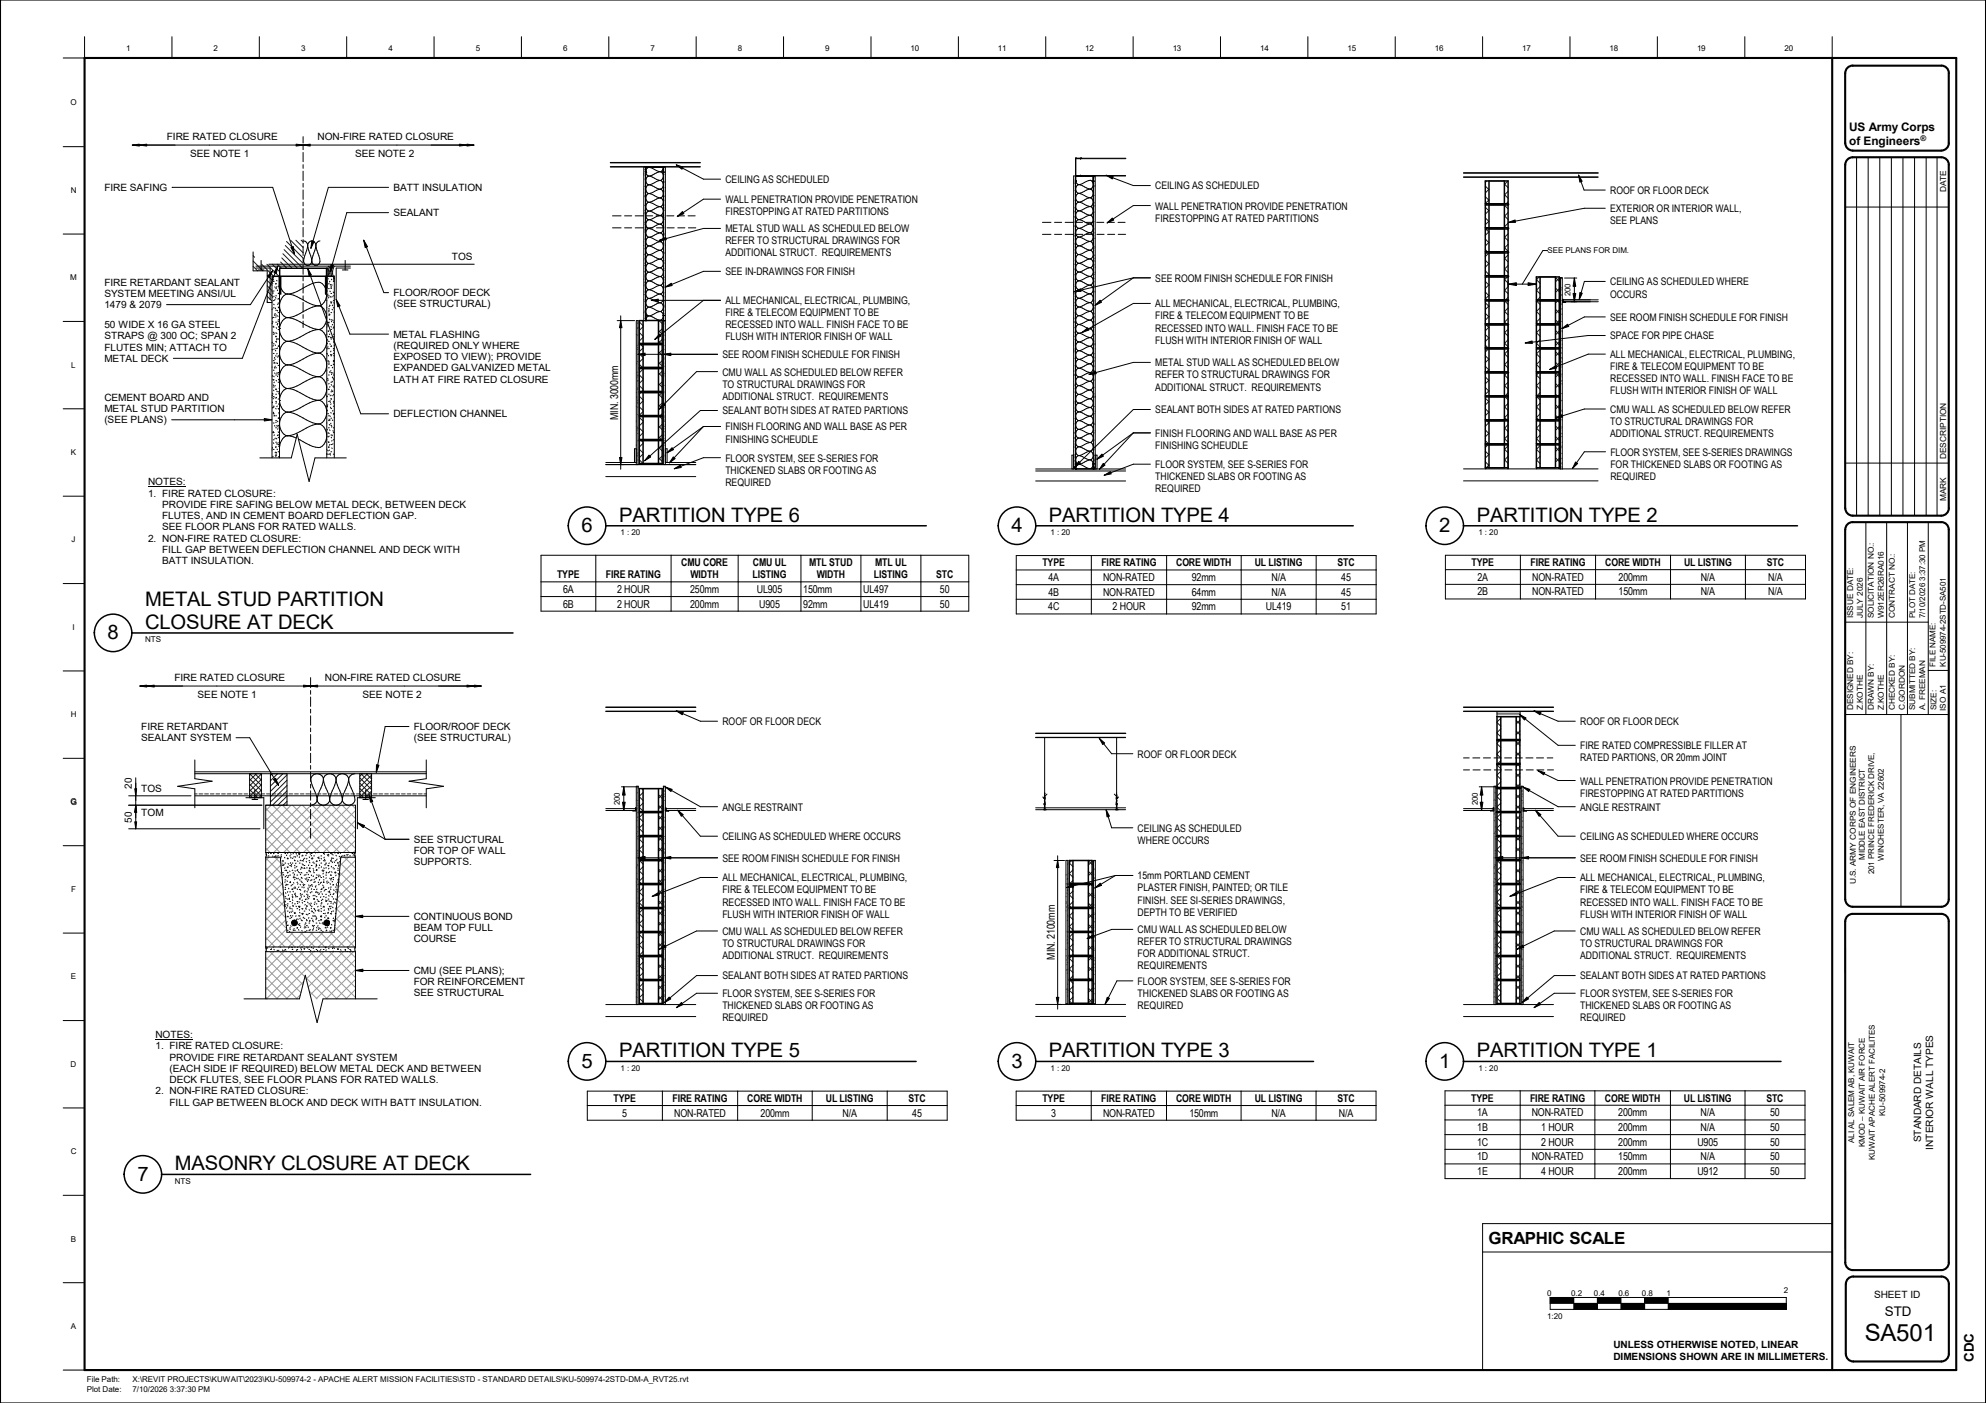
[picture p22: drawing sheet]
<svg xmlns="http://www.w3.org/2000/svg" width="841mm" height="594mm" viewBox="0 0 841 594" stroke-linecap="round" stroke-linejoin="round" font-family="sans-serif">
<defs><g id="words">
<text font-size="10.1" x="789.6" y="567.9">SA501</text>
<g font-size="8.5">
<text x="262.2" y="220.9">PARTITION TYPE 6</text>
<text x="444.2" y="220.9">PARTITION TYPE 4</text>
<text x="625.4" y="220.9">PARTITION TYPE 2</text>
<text x="246.3" y="225.4">6</text>
<text x="428.3" y="225.4">4</text>
<text x="609.5" y="225.4">2</text>
<text x="61.5" y="256.8">METAL STUD PARTITION</text>
<text x="61.5" y="266.3">CLOSURE AT DECK</text>
<text x="45.6" y="270.7">8</text>
<text x="262.2" y="447.7">PARTITION TYPE 5</text>
<text x="444.2" y="447.7">PARTITION TYPE 3</text>
<text x="625.4" y="447.7">PARTITION TYPE 1</text>
<text x="246.3" y="452.2">5</text>
<text x="428.3" y="452.2">3</text>
<text x="609.5" y="452.2">1</text>
<text x="74" y="495.5">MASONRY CLOSURE AT DECK</text>
<text x="58.2" y="500">7</text>
</g>
<text font-size="7.1" x="630.3" y="526.7">GRAPHIC SCALE</text>
<g font-size="5.6">
<text x="798.2" y="557.4">STD</text>
<text x="835.9" y="576.7" transform="rotate(-90 835.9 576.7)">CDC</text>
</g>
<g font-size="5">
<text x="783.1" y="55.5">US Army Corps</text>
<text x="783.1" y="61.3">of Engineers</text>
</g>
<g font-size="4.6">
<text x="261.7" y="177.8" transform="rotate(-90 261.7 177.8)">MIN. 3000mm</text>
<text x="443.9" y="246">4A</text>
<text x="467.1" y="246">NON-RATED</text>
<text x="504.7" y="246">92mm</text>
<text x="538.4" y="246">N/A</text>
<text x="568" y="246">45</text>
<text x="625.7" y="245.9">2A</text>
<text x="648.8" y="245.9">NON-RATED</text>
<text x="685.4" y="245.9">200mm</text>
<text x="720.2" y="245.9">N/A</text>
<text x="748.8" y="245.9">N/A</text>
<text x="238.4" y="251">6A</text>
<text x="261.3" y="251">2 HOUR</text>
<text x="292.3" y="251">250mm</text>
<text x="320.5" y="251">UL905</text>
<text x="340.1" y="251">150mm</text>
<text x="365.5" y="251">UL497</text>
<text x="398" y="251">50</text>
<text x="238.4" y="257.3">6B</text>
<text x="261.3" y="257.3">2 HOUR</text>
<text x="292.3" y="257.3">200mm</text>
<text x="321.5" y="257.3">U905</text>
<text x="340.1" y="257.3">92mm</text>
<text x="365.5" y="257.3">UL419</text>
<text x="398" y="257.3">50</text>
<text x="443.9" y="252.2">4B</text>
<text x="467.1" y="252.2">NON-RATED</text>
<text x="504.7" y="252.2">64mm</text>
<text x="538.4" y="252.2">N/A</text>
<text x="568" y="252.2">45</text>
<text x="625.7" y="252.1">2B</text>
<text x="648.8" y="252.1">NON-RATED</text>
<text x="685.4" y="252.1">150mm</text>
<text x="720.2" y="252.1">N/A</text>
<text x="748.8" y="252.1">N/A</text>
<text x="443.9" y="258.4">4C</text>
<text x="471.2" y="258.4">2 HOUR</text>
<text x="504.7" y="258.4">92mm</text>
<text x="536.1" y="258.4">UL419</text>
<text x="568" y="258.4">51</text>
<text x="446.7" y="406.4" transform="rotate(-90 446.7 406.4)">MIN. 2100mm</text>
<text x="263.5" y="472.8">5</text>
<text x="285.5" y="472.8">NON-RATED</text>
<text x="322.1" y="472.8">200mm</text>
<text x="356.8" y="472.8">N/A</text>
<text x="386.3" y="472.8">45</text>
<text x="445.1" y="472.8">3</text>
<text x="467.1" y="472.8">NON-RATED</text>
<text x="503.7" y="472.8">150mm</text>
<text x="538.4" y="472.8">N/A</text>
<text x="567" y="472.8">N/A</text>
<text x="625.6" y="472.7">1A</text>
<text x="648.7" y="472.7">NON-RATED</text>
<text x="685.3" y="472.7">200mm</text>
<text x="720.1" y="472.7">N/A</text>
<text x="749.6" y="472.7">50</text>
<text x="625.6" y="478.9">1B</text>
<text x="652.7" y="478.9">1 HOUR</text>
<text x="685.3" y="478.9">200mm</text>
<text x="720.1" y="478.9">N/A</text>
<text x="749.6" y="478.9">50</text>
<text x="625.5" y="485.1">1C</text>
<text x="652.7" y="485.1">2 HOUR</text>
<text x="685.3" y="485.1">200mm</text>
<text x="718.8" y="485.1">U905</text>
<text x="749.6" y="485.1">50</text>
<text x="625.5" y="491.3">1D</text>
<text x="648.7" y="491.3">NON-RATED</text>
<text x="685.3" y="491.3">150mm</text>
<text x="720.1" y="491.3">N/A</text>
<text x="749.6" y="491.3">50</text>
<text x="625.6" y="497.5">1E</text>
<text x="652.7" y="497.5">4 HOUR</text>
<text x="685.3" y="497.5">200mm</text>
<text x="718.8" y="497.5">U912</text>
<text x="749.6" y="497.5">50</text>
</g>
<g font-size="4.5">
<text x="288.5" y="239.7">CMU CORE</text>
<text x="318.8" y="239.7">CMU UL</text>
<text x="342.6" y="239.7">MTL STUD</text>
<text x="370.6" y="239.7">MTL UL</text>
<text x="441.5" y="239.9">TYPE</text>
<text x="466.4" y="239.9">FIRE RATING</text>
<text x="498.1" y="239.9">CORE WIDTH</text>
<text x="531.3" y="239.9">UL LISTING</text>
<text x="566.4" y="239.9">STC</text>
<text x="623.2" y="239.7">TYPE</text>
<text x="648.1" y="239.7">FIRE RATING</text>
<text x="679.8" y="239.7">CORE WIDTH</text>
<text x="713.1" y="239.7">UL LISTING</text>
<text x="748.2" y="239.7">STC</text>
<text x="235.9" y="244.9">TYPE</text>
<text x="256.6" y="244.9">FIRE RATING</text>
<text x="292.4" y="244.9">WIDTH</text>
<text x="318.7" y="244.9">LISTING</text>
<text x="345.9" y="244.9">WIDTH</text>
<text x="370.1" y="244.9">LISTING</text>
<text x="396.5" y="244.9">STC</text>
<text x="259.8" y="466.6">TYPE</text>
<text x="284.8" y="466.6">FIRE RATING</text>
<text x="316.4" y="466.6">CORE WIDTH</text>
<text x="349.7" y="466.6">UL LISTING</text>
<text x="384.8" y="466.6">STC</text>
<text x="441.5" y="466.6">TYPE</text>
<text x="466.4" y="466.6">FIRE RATING</text>
<text x="498.1" y="466.6">CORE WIDTH</text>
<text x="531.3" y="466.6">UL LISTING</text>
<text x="566.4" y="466.6">STC</text>
<text x="623.1" y="466.5">TYPE</text>
<text x="648" y="466.5">FIRE RATING</text>
<text x="679.7" y="466.5">CORE WIDTH</text>
<text x="713.1" y="466.5">UL LISTING</text>
<text x="748" y="466.5">STC</text>
</g>
<g font-size="4.4">
<text x="307.2" y="77.5">CEILING AS SCHEDULED</text>
<text x="489.2" y="80.2">CEILING AS SCHEDULED</text>
<text x="681.8" y="82.1">ROOF OR FLOOR DECK</text>
<text x="307.2" y="86">WALL PENETRATION PROVIDE PENETRATION</text>
<text x="489.2" y="88.7">WALL PENETRATION PROVIDE PENETRATION</text>
<text x="681.8" y="89.9">EXTERIOR OR INTERIOR WALL,</text>
<text x="307.2" y="91.1">FIRESTOPPING AT RATED PARTITIONS</text>
<text x="489.2" y="93.9">FIRESTOPPING AT RATED PARTITIONS</text>
<text x="681.8" y="95">SEE PLANS</text>
<text x="307.2" y="98.4">METAL STUD WALL AS SCHEDULED BELOW</text>
<text x="307.2" y="103.5">REFER TO STRUCTURAL DRAWINGS FOR</text>
<text x="307.2" y="108.6">ADDITIONAL STRUCT. REQUIREMENTS</text>
<text x="307.2" y="116.5">SEE IN-DRAWINGS FOR FINISH</text>
<text x="489.2" y="119.3">SEE ROOM FINISH SCHEDULE FOR FINISH</text>
<text x="681.8" y="120.9">CEILING AS SCHEDULED WHERE</text>
<text x="681.8" y="126">OCCURS</text>
<text x="307.2" y="128.9">ALL MECHANICAL, ELECTRICAL, PLUMBING,</text>
<text x="489.2" y="130.2">ALL MECHANICAL, ELECTRICAL, PLUMBING,</text>
<text x="307.2" y="133.9">FIRE &amp; TELECOM EQUIPMENT TO BE</text>
<text x="489.2" y="135.3">FIRE &amp; TELECOM EQUIPMENT TO BE</text>
<text x="681.8" y="135.8">SEE ROOM FINISH SCHEDULE FOR FINISH</text>
<text x="307.2" y="139.1">RECESSED INTO WALL. FINISH FACE TO BE</text>
<text x="489.2" y="140.4">RECESSED INTO WALL. FINISH FACE TO BE</text>
<text x="681.8" y="143.7">SPACE FOR PIPE CHASE</text>
<text x="307.2" y="144.1">FLUSH WITH INTERIOR FINISH OF WALL</text>
<text x="489.2" y="145.5">FLUSH WITH INTERIOR FINISH OF WALL</text>
<text x="305.9" y="151.7">SEE ROOM FINISH SCHEDULE FOR FINISH</text>
<text x="489.2" y="155.2">METAL STUD WALL AS SCHEDULED BELOW</text>
<text x="681.9" y="151.6">ALL MECHANICAL, ELECTRICAL, PLUMBING,</text>
<text x="305.9" y="159">CMU WALL AS SCHEDULED BELOW REFER</text>
<text x="489.2" y="160.2">REFER TO STRUCTURAL DRAWINGS FOR</text>
<text x="681.9" y="156.7">FIRE &amp; TELECOM EQUIPMENT TO BE</text>
<text x="681.9" y="161.8">RECESSED INTO WALL. FINISH FACE TO BE</text>
<text x="305.9" y="164.1">TO STRUCTURAL DRAWINGS FOR</text>
<text x="489.2" y="165.4">ADDITIONAL STRUCT. REQUIREMENTS</text>
<text x="681.9" y="166.9">FLUSH WITH INTERIOR FINISH OF WALL</text>
<text x="305.9" y="169.2">ADDITIONAL STRUCT. REQUIREMENTS</text>
<text x="305.9" y="175.5">SEALANT BOTH SIDES AT RATED PARTIONS</text>
<text x="489.2" y="175">SEALANT BOTH SIDES AT RATED PARTIONS</text>
<text x="681.9" y="174.9">CMU WALL AS SCHEDULED BELOW REFER</text>
<text x="681.9" y="180">TO STRUCTURAL DRAWINGS FOR</text>
<text x="307.2" y="182.3">FINISH FLOORING AND WALL BASE AS PER</text>
<text x="489.2" y="185">FINISH FLOORING AND WALL BASE AS PER</text>
<text x="681.9" y="185.1">ADDITIONAL STRUCT. REQUIREMENTS</text>
<text x="307.2" y="187.4">FINISHING SCHEUDLE</text>
<text x="489.2" y="190.1">FINISHING SCHEUDLE</text>
<text x="307.2" y="195.5">FLOOR SYSTEM, SEE S-SERIES FOR</text>
<text x="681.9" y="193">FLOOR SYSTEM, SEE S-SERIES DRAWINGS</text>
<text x="307.2" y="200.6">THICKENED SLABS OR FOOTING AS</text>
<text x="489.2" y="198.2">FLOOR SYSTEM, SEE S-SERIES FOR</text>
<text x="489.2" y="203.3">THICKENED SLABS OR FOOTING AS</text>
<text x="681.9" y="198.1">FOR THICKENED SLABS OR FOOTING AS</text>
<text x="681.9" y="203.2">REQUIRED</text>
<text x="307.2" y="205.7">REQUIRED</text>
<text x="489.2" y="208.4">REQUIRED</text>
<text x="305.9" y="307">ROOF OR FLOOR DECK</text>
<text x="669.1" y="307">ROOF OR FLOOR DECK</text>
<text x="669.1" y="317.3">FIRE RATED COMPRESSIBLE FILLER AT</text>
<text x="481.8" y="320.8">ROOF OR FLOOR DECK</text>
<text x="669.1" y="322.4">RATED PARTIONS, OR 20mm JOINT</text>
<text x="669.1" y="332.2">WALL PENETRATION PROVIDE PENETRATION</text>
<text x="669.1" y="337.3">FIRESTOPPING AT RATED PARTITIONS</text>
<text x="305.9" y="343.2">ANGLE RESTRAINT</text>
<text x="669.1" y="343.2">ANGLE RESTRAINT</text>
<text x="481.8" y="352.2">CEILING AS SCHEDULED</text>
<text x="305.9" y="355.7">CEILING AS SCHEDULED WHERE OCCURS</text>
<text x="481.8" y="357.3">WHERE OCCURS</text>
<text x="669.1" y="355.7">CEILING AS SCHEDULED WHERE OCCURS</text>
<text x="305.9" y="364.9">SEE ROOM FINISH SCHEDULE FOR FINISH</text>
<text x="669.1" y="364.9">SEE ROOM FINISH SCHEDULE FOR FINISH</text>
<text x="305.9" y="373.3">ALL MECHANICAL, ELECTRICAL, PLUMBING,</text>
<text x="481.8" y="372.4">15mm PORTLAND CEMENT</text>
<text x="481.8" y="377.5">PLASTER FINISH, PAINTED; OR TILE</text>
<text x="669.1" y="373.3">ALL MECHANICAL, ELECTRICAL, PLUMBING,</text>
<text x="305.9" y="378.3">FIRE &amp; TELECOM EQUIPMENT TO BE</text>
<text x="305.9" y="383.5">RECESSED INTO WALL. FINISH FACE TO BE</text>
<text x="481.8" y="382.6">FINISH. SEE SI-SERIES DRAWINGS,</text>
<text x="669.1" y="378.3">FIRE &amp; TELECOM EQUIPMENT TO BE</text>
<text x="669.1" y="383.5">RECESSED INTO WALL. FINISH FACE TO BE</text>
<text x="305.9" y="388.5">FLUSH WITH INTERIOR FINISH OF WALL</text>
<text x="481.8" y="387.7">DEPTH TO BE VERIFIED</text>
<text x="669.1" y="388.5">FLUSH WITH INTERIOR FINISH OF WALL</text>
<text x="305.9" y="395.9">CMU WALL AS SCHEDULED BELOW REFER</text>
<text x="481.8" y="395.2">CMU WALL AS SCHEDULED BELOW</text>
<text x="669.1" y="395.9">CMU WALL AS SCHEDULED BELOW REFER</text>
<text x="305.9" y="401">TO STRUCTURAL DRAWINGS FOR</text>
<text x="481.8" y="400.3">REFER TO STRUCTURAL DRAWINGS</text>
<text x="669.1" y="401">TO STRUCTURAL DRAWINGS FOR</text>
<text x="305.9" y="406.1">ADDITIONAL STRUCT. REQUIREMENTS</text>
<text x="481.8" y="405.4">FOR ADDITIONAL STRUCT.</text>
<text x="669.1" y="406.1">ADDITIONAL STRUCT. REQUIREMENTS</text>
<text x="481.8" y="410.5">REQUIREMENTS</text>
<text x="305.9" y="414.7">SEALANT BOTH SIDES AT RATED PARTIONS</text>
<text x="481.8" y="417">FLOOR SYSTEM, SEE S-SERIES FOR</text>
<text x="669.1" y="414.7">SEALANT BOTH SIDES AT RATED PARTIONS</text>
<text x="305.9" y="422.3">FLOOR SYSTEM, SEE S-SERIES FOR</text>
<text x="481.8" y="422.1">THICKENED SLABS OR FOOTING AS</text>
<text x="669.1" y="422.3">FLOOR SYSTEM, SEE S-SERIES FOR</text>
<text x="305.9" y="427.4">THICKENED SLABS OR FOOTING AS</text>
<text x="481.8" y="427.2">REQUIRED</text>
<text x="669.1" y="427.4">THICKENED SLABS OR FOOTING AS</text>
<text x="305.9" y="432.5">REQUIRED</text>
<text x="669.1" y="432.5">REQUIRED</text>
</g>
<g font-size="4.3">
<text x="70.7" y="59.3">FIRE RATED CLOSURE</text>
<text x="134.5" y="59.3">NON-FIRE RATED CLOSURE</text>
<text x="80.5" y="66.5">SEE NOTE 1</text>
<text x="150.4" y="66.5">SEE NOTE 2</text>
<text x="44.2" y="80.8">FIRE SAFING</text>
<text x="166.6" y="80.8">BATT INSULATION</text>
<text x="166.6" y="91.5">SEALANT</text>
<text x="191.3" y="110.1">TOS</text>
<text x="166.6" y="176.7">DEFLECTION CHANNEL</text>
<text x="73.8" y="288.3">FIRE RATED CLOSURE</text>
<text x="137.6" y="288.3">NON-FIRE RATED CLOSURE</text>
<text x="83.7" y="295.6">SEE NOTE 1</text>
<text x="153.5" y="295.6">SEE NOTE 2</text>
<text x="59.8" y="335.3">TOS</text>
<text x="59.8" y="345.7">TOM</text>
<text x="813.6" y="483.7" transform="rotate(-90 813.6 483.7)">STANDARD DETAILS</text>
<text x="818.7" y="486.7" transform="rotate(-90 818.7 486.7)">INTERIOR WALL TYPES</text>
</g>
<g font-size="4.2">
<text x="44.2" y="120.9">FIRE RETARDANT SEALANT</text>
<text x="44.2" y="125.7">SYSTEM MEETING ANSI/UL</text>
<text x="166.6" y="125.4">FLOOR/ROOF DECK</text>
<text x="44.2" y="130.5">1479 &amp; 2079</text>
<text x="166.6" y="130.2">(SEE STRUCTURAL)</text>
<text x="44.2" y="138.9">50 WIDE X 16 GA STEEL</text>
<text x="44.2" y="143.7">STRAPS @ 300 OC; SPAN 2</text>
<text x="166.6" y="143">METAL FLASHING</text>
<text x="44.2" y="148.5">FLUTES MIN; ATTACH TO</text>
<text x="166.6" y="147.7">(REQUIRED ONLY WHERE</text>
<text x="44.2" y="153.2">METAL DECK</text>
<text x="166.6" y="152.5">EXPOSED TO VIEW); PROVIDE</text>
<text x="166.6" y="157.3">EXPANDED GALVANIZED METAL</text>
<text x="166.6" y="162">LATH AT FIRE RATED CLOSURE</text>
<text x="44.2" y="169.7">CEMENT BOARD AND</text>
<text x="44.2" y="174.5">METAL STUD PARTITION</text>
<text x="44.2" y="179.2">(SEE PLANS)</text>
<text x="62.7" y="205.5">NOTES:</text>
<text x="62.7" y="210.3">1. FIRE RATED CLOSURE:</text>
<text x="68.7" y="215.1">PROVIDE FIRE SAFING BELOW METAL DECK, BETWEEN DECK</text>
<text x="68.7" y="219.8">FLUTES, AND IN CEMENT BOARD DEFLECTION GAP.</text>
<text x="68.7" y="224.6">SEE FLOOR PLANS FOR RATED WALLS.</text>
<text x="62.7" y="229.4">2. NON-FIRE RATED CLOSURE:</text>
<text x="68.7" y="234.1">FILL GAP BETWEEN DEFLECTION CHANNEL AND DECK WITH</text>
<text x="68.7" y="238.9">BATT INSULATION.</text>
<text x="59.8" y="309.1">FIRE RETARDANT</text>
<text x="175.2" y="309.1">FLOOR/ROOF DECK</text>
<text x="59.8" y="313.9">SEALANT SYSTEM</text>
<text x="175.2" y="313.9">(SEE STRUCTURAL)</text>
<text x="55.8" y="334" transform="rotate(-90 55.8 334)">20</text>
<text x="55.8" y="348.3" transform="rotate(-90 55.8 348.3)">50</text>
<text x="175.2" y="356.9">SEE STRUCTURAL</text>
<text x="175.2" y="361.7">FOR TOP OF WALL</text>
<text x="175.2" y="366.4">SUPPORTS.</text>
<text x="175.2" y="389.5">CONTINUOUS BOND</text>
<text x="175.2" y="394.3">BEAM TOP FULL</text>
<text x="175.2" y="399">COURSE</text>
<text x="175.2" y="412.4">CMU (SEE PLANS);</text>
<text x="175.2" y="417.2">FOR REINFORCEMENT</text>
<text x="175.2" y="421.9">SEE STRUCTURAL</text>
<text x="65.8" y="439.6">NOTES:</text>
<text x="65.8" y="444.4">1. FIRE RATED CLOSURE:</text>
<text x="71.8" y="449.1">PROVIDE FIRE RETARDANT SEALANT SYSTEM</text>
<text x="71.8" y="453.9">(EACH SIDE IF REQUIRED) BELOW METAL DECK AND BETWEEN</text>
<text x="71.8" y="458.6">DECK FLUTES, SEE FLOOR PLANS FOR RATED WALLS.</text>
<text x="65.8" y="463.4">2. NON-FIRE RATED CLOSURE:</text>
<text x="71.8" y="468.2">FILL GAP BETWEEN BLOCK AND DECK WITH BATT INSULATION.</text>
<text x="793.6" y="549.7">SHEET ID</text>
<text x="683.2" y="570.8">UNLESS OTHERWISE NOTED, LINEAR</text>
<text x="683.2" y="575.8">DIMENSIONS SHOWN ARE IN MILLIMETERS.</text>
</g>
<g font-size="3.5">
<text x="824.1" y="81.4" transform="rotate(-90 824.1 81.4)">DATE</text>
<text x="824.1" y="194.4" transform="rotate(-90 824.1 194.4)">DESCRIPTION</text>
<text x="824.1" y="212.2" transform="rotate(-90 824.1 212.2)">MARK</text>
</g>
<g font-size="3.4">
<text x="53.5" y="21.5">1</text>
<text x="90.5" y="21.5">2</text>
<text x="127.5" y="21.5">3</text>
<text x="164.5" y="21.5">4</text>
<text x="201.5" y="21.5">5</text>
<text x="238.5" y="21.5">6</text>
<text x="275.5" y="21.5">7</text>
<text x="312.5" y="21.5">8</text>
<text x="349.5" y="21.5">9</text>
<text x="385.6" y="21.5">10</text>
<text x="422.6" y="21.5">11</text>
<text x="459.6" y="21.5">12</text>
<text x="496.6" y="21.5">13</text>
<text x="533.6" y="21.5">14</text>
<text x="570.6" y="21.5">15</text>
<text x="607.6" y="21.5">16</text>
<text x="644.6" y="21.5">17</text>
<text x="681.6" y="21.5">18</text>
<text x="718.6" y="21.5">19</text>
<text x="755.6" y="21.5">20</text>
<text x="29.8" y="44.6">O</text>
<text x="29.9" y="81.6">N</text>
<text x="655.4" y="107.2">SEE PLANS FOR DIM.</text>
<text x="29.8" y="118.6">M</text>
<text x="665.1" y="125.5" transform="rotate(-90 665.1 125.5)">200</text>
<text x="30.2" y="155.6">L</text>
<text x="30" y="192.6">K</text>
<text x="262.8" y="226.5">1 : 20</text>
<text x="444.9" y="226.5">1 : 20</text>
<text x="626.1" y="226.5">1 : 20</text>
<text x="30.3" y="229.6">J</text>
<text x="784.8" y="261.7" transform="rotate(-90 784.8 261.7)">ISSUE DATE:</text>
<text x="788.9" y="261.7" transform="rotate(-90 788.9 261.7)">JULY 2026</text>
<text x="793.6" y="261.7" transform="rotate(-90 793.6 261.7)">SOLICITATION NO.:</text>
<text x="797.8" y="261.7" transform="rotate(-90 797.8 261.7)">W912ER26RA016</text>
<text x="802.4" y="261.7" transform="rotate(-90 802.4 261.7)">CONTRACT NO.:</text>
<text x="811.1" y="261.7" transform="rotate(-90 811.1 261.7)">PLOT DATE:</text>
<text x="815.2" y="261.7" transform="rotate(-90 815.2 261.7)">7/10/2026 3:37:30 PM</text>
<text x="30.7" y="266.6">I</text>
<text x="61.5" y="271.9">NTS</text>
<text x="819.6" y="282.3" transform="rotate(-90 819.6 282.3)">FILE NAME:</text>
<text x="824.1" y="282.3" transform="rotate(-90 824.1 282.3)">KU-509974-2STD-SA501</text>
<text x="29.9" y="303.6">H</text>
<text x="784.8" y="300.8" transform="rotate(-90 784.8 300.8)">DESIGNED BY:</text>
<text x="788.9" y="300.8" transform="rotate(-90 788.9 300.8)">Z.KOTHE</text>
<text x="793.6" y="300.8" transform="rotate(-90 793.6 300.8)">DRAWN BY:</text>
<text x="797.8" y="300.8" transform="rotate(-90 797.8 300.8)">Z.KOTHE</text>
<text x="802.4" y="300.8" transform="rotate(-90 802.4 300.8)">CHECKED BY:</text>
<text x="806.6" y="300.8" transform="rotate(-90 806.6 300.8)">C.GORDON</text>
<text x="811.1" y="300.8" transform="rotate(-90 811.1 300.8)">SUBMITTED BY:</text>
<text x="815.2" y="300.8" transform="rotate(-90 815.2 300.8)">A. FREEMAN</text>
<text x="820" y="300.8" transform="rotate(-90 820 300.8)">SIZE:</text>
<text x="824.1" y="300.9" transform="rotate(-90 824.1 300.9)">ISO A1</text>
<text x="29.8" y="340.6">G</text>
<text x="262.6" y="341" transform="rotate(-90 262.6 341)">200</text>
<text x="625.8" y="341" transform="rotate(-90 625.8 341)">200</text>
<text x="789.7" y="364.2" transform="rotate(-90 789.7 364.2)">MIDDLE EAST DISTRICT</text>
<text x="797.7" y="364.6" transform="rotate(-90 797.7 364.6)">WINCHESTER, VA 22602</text>
<text x="793.7" y="370.2" transform="rotate(-90 793.7 370.2)">201 PRINCE FREDERICK DRIVE,</text>
<text x="30.1" y="377.6">F</text>
<text x="785.8" y="374.5" transform="rotate(-90 785.8 374.5)">U.S. ARMY CORPS OF ENGINEERS</text>
<text x="30.1" y="414.7">E</text>
<text x="29.9" y="451.7">D</text>
<text x="262.8" y="453.3">1 : 20</text>
<text x="444.9" y="453.3">1 : 20</text>
<text x="626.1" y="453.3">1 : 20</text>
<text x="798.3" y="472.5" transform="rotate(-90 798.3 472.5)">KU-509974-2</text>
<text x="785.2" y="483.9" transform="rotate(-90 785.2 483.9)">ALI AL SALEM AB, KUWAIT</text>
<text x="789.7" y="485.6" transform="rotate(-90 789.7 485.6)">KMOD – KUWAIT AIR FORCE</text>
<text x="29.9" y="488.8">C</text>
<text x="794" y="491.3" transform="rotate(-90 794 491.3)">KUWAIT APACHE ALERT FACILITES</text>
<text x="74" y="501.2">NTS</text>
<text x="30" y="525.7">B</text>
<text x="655.2" y="548.9">0</text>
<text x="665.3" y="548.9">0.2</text>
<text x="675" y="548.9">0.4</text>
<text x="685.3" y="548.9">0.6</text>
<text x="695.3" y="548.9">0.8</text>
<text x="705.8" y="548.9">1</text>
<text x="755.4" y="547.6">2</text>
<text x="30" y="562.7">A</text>
<text x="655.2" y="558.5">1:20</text>
<text x="36.8" y="585.4">File Path:</text>
<text x="56.1" y="585.4">X:\REVIT PROJECTS\KUWAIT\2023\KU-509974-2 - APACHE ALERT MISSION FACILITIES\STD - STANDARD DETAILS\KU-509974-2STD-DM-A_RVT25.rvt</text>
<text x="36.8" y="589.5">Plot Date:</text>
<text x="56.1" y="589.5">7/10/2026 3:37:30 PM</text>
</g>
<text font-size="3.3" x="813.3" y="59.8">®</text>
</g></defs>
<g fill="none" stroke="#191919" stroke-width=".42">
<path d="M633.9 302.3h9.8M633.9 319.4l1.7 1.6M633.9 314.9l1.7 1.6M633.9 310.4l1.7 1.6M633.9 305.9l1.7 1.6M635 313.6l-1.1 1.1M635.6 313.1h-.1M635.6 317.6l-1.7 1.6M635.6 304.1l-1.7 1.6M635.6 308.6l-1.7 1.6M642.1 318.5l1.5 1.6M642.1 314l1.5 1.6"/>
<path d="M642.1 309.5l1.5 1.6M642.1 305.1l1.5 1.5M643.6 305l-1.5 1.6M643.6 314l-1.5 1.6M643.6 318.5l-1.5 1.6M643.6 309.5l-1.5 1.6M633.9 337.4l1.7 1.6M633.9 332.9l.6 .6M633.9 328.4l1.7 1.6M633.9 323.9l1.7 1.6M635 333.9l.6 .6M635.6 335.6l-1.7 1.5"/>
<path d="M635.6 326.6l-1.7 1.6M635.6 331.1l-1.7 1.6M635.6 322.1l-1.3 1.2M642.1 336.5l1.5 1.6M642.1 324.6l.7-.8 .8 .8M642.1 332l1.4 1.5M642.1 327.5l1.5 1.6M642.1 323l.2 .3M643.6 336.4l-1.5 1.6M643.6 327.4l-1.5 1.7M643.6 331.9l-1.4 1.6M643.6 323l-.3 .3"/>
<path d="M633.9 359.8l1.7 1.6M633.9 355.3l1.7 1.6M633.9 346.3l1.7 1.6M633.9 350.9l1.7 1.5M633.9 341.8l1.7 1.7M634.8 354.2l-.9 .9M635.6 358l-1.7 1.6M635.6 344.6l-1.7 1.5M635.6 349l-1.7 1.6M635.6 353.5l-.3 .3M635.6 340.1l-1.7 1.5M642.1 358.9l1.5 1.6"/>
<path d="M642.1 354.5l1.5 1.5M642.1 350l1.5 1.5M642.1 345.5l1.5 1.5M642.1 341l1.5 1.6M643.6 358.9l-1.5 1.6M643.6 354.4l-1.5 1.6M643.6 345.4l-1.5 1.6M643.6 349.9l-1.5 1.6M643.6 341l-1.5 1.5M633.9 377.8l1.7 1.6M633.9 373.3l.8 .8M633.9 368.8l1.7 1.6"/>
<path d="M634.1 364.4l1.5 1.5M635.3 374.6l.3 .3M635.6 376l-1.7 1.6M635.6 367l-1.7 1.6M635.6 371.5l-1.7 1.6M635.6 362.5l-1.5 1.4M642.1 376.9l1.5 1.6M642.1 372.4l1.5 1.6M642.1 367.9l1.5 1.6M642.1 363.4l.5 .5M642.6 364.4l-.5 .6M643 364.4l.6 .6"/>
<path d="M643.6 376.9l-1.5 1.6M643.6 363.4l-.5 .5M643.6 367.9l-1.5 1.6M643.6 372.4l-1.5 1.6M633.9 395.7l1.7 1.6M633.9 391.2l1.7 1.7M633.9 386.8l1.7 1.6M633.9 382.3l1.7 1.6M634.6 394.9l-.7 .6M635.6 398.4l-1.7 1.6M635.6 384.9l-1.7 1.6M635.6 389.5l-1.7 1.5"/>
<path d="M635.6 394l-.6 .4M635.6 380.4l-1.7 1.7M642.1 399.4l1.5 1.5M642.1 390.4l1.5 1.6M642.1 385.9l1.5 1.6M642.1 381.4l1.5 1.6M642.1 394.9l1.5 1.6M643.6 394.9l-1.5 1.5M643.6 399.3l-1.5 1.6M643.6 385.8l-1.5 1.6M643.6 390.3l-1.5 1.6M643.6 381.3l-1.5 1.6"/>
<path d="M633.9 418.2l1.7 1.6M633.9 413.7l1.1 1M633.9 409.2l1.7 1.6M633.9 400.2l1.7 1.6M634.3 405l1.3 1.3M635.5 415.2l.1 .1M635.6 416.4l-1.7 1.6M635.6 407.4l-1.7 1.6M635.6 411.9l-1.7 1.6M635.6 402.9l-1.7 1.6M642.1 417.3l1.5 1.6M642.1 412.8l1.5 1.6"/>
<path d="M642.1 408.3l1.5 1.6M642.4 405l-.3 .4M643.3 405l.3 .4M643.6 408.3l-1.5 1.6M643.6 412.8l-1.5 1.6M643.6 417.3l-1.5 1.5M643.6 403.8l-.7 .8-.8-.7M633.9 422.7l1.7 1.6M635.6 420.9l-1.7 1.6M642.1 421.8l1.5 1.6M643.6 421.8l-1.5 1.5"/>
</g>
<g fill="none" stroke="#7f7f7f" stroke-width=".42">
<path d="M632.8 338.6l-.1 .3M633.1 335.5l.1 .3M633.2 339h.2M644.2 338.6l.1 .2M644.4 339h.3M644.4 334.9h.3M644.4 334.8l.2 .3M644.4 334.7l-.1 .3M644.5 337.1l.2 .3M644.8 336.1l-.1 .3M645 339.9l-.1 .2M632.7 343l.1 .1"/>
<path d="M632.8 347.3l.2 .3M632.9 352.7l-.1 .3M633 344.5l-.2 .3M633.1 342.2l-.2 .3M633.2 341h.2M633.2 344h.2M633.2 350.1h.2M633.2 352.2h.2M633.2 355.2h.2M633.3 354.1l-.2 .3M633.3 340.1l.1 .1M633.3 345.9l-.2 .3"/>
<path d="M644.2 354.9l.2 .3M644.2 344.7h.1M644.4 350.1h.3M644.4 343h.3M644.4 346.1h.3M644.4 354.2h.3M644.4 357.3h.3M644.5 359.4l.2 .3M644.5 357l-.2 .3M644.7 347.6l.2 .3M644.9 350.2l-.2 .3M644.9 342l-.1 .3"/>
<path d="M632.7 373.5l.1 .1M632.7 367.4l.1 .3M632.8 363.1l-.1 .2M632.8 369.7l.2 .3M632.9 375l-.1 .3M633 371.9l.1 .3M633 366.8l-.2 .3M633.1 366l.1 .3M633.2 361.3h.2M633.2 363.3h.2M633.2 366.4h.2M633.2 372.5h.2"/>
<path d="M633.2 374.5h.2M633.2 377.6h.2M633.2 360.1l.1 .3M633.3 362.4l.1 .1M633.3 376.4l-.2 .3M644.4 361.3h.3M644.4 372.5h.3M644.4 365.4h.3M644.4 368.4h.3M644.4 376.6h.3M644.4 379.6h.3M644.4 379.4l.1 .3"/>
<path d="M644.6 371.1l-.2 .3M644.6 363l-.2 .2M644.7 378.1l.2 .2M644.7 360.7l-.1 .3M644.8 372.2l.2 .2M644.9 372.5l-.2 .3M644.9 374.4h.1M644.9 364.3l-.1 .3M632.7 389.7l.1 .3M632.9 394.3l.2 .2M633 397.3l-.2 .3M633.1 382.4l.2 .3"/>
<path d="M633.2 383.7h.2M633.2 385.7h.2M633.2 388.7h.2M633.2 394.8h.2M633.2 396.9h.2M633.2 399.9h.2M633.4 386.9h.1M633.4 390.5l-.2 .3M633.4 382.3l-.2 .3M633.4 380.3h.1M644.2 391.5l.1 .1M644.2 385.4l.2 .3"/>
<path d="M644.2 383.9h.1M644.4 383.7h.3M644.4 394.8h.3M644.4 387.7h.3M644.4 390.8h.3M644.4 398.9h.3M644.4 381.6l-.2 .3M644.5 381.7l.2 .3M644.6 393.4l-.2 .3M644.6 384l.2 .3M644.6 385.3l-.2 .2M644.8 394.5l.1 .2"/>
<path d="M644.9 394.8l-.1 .3M632.8 414.3l.1 .3M632.9 416.6l.2 .3M633 411.4l-.2 .3M633.1 418.8l.1 .3M633.1 403.2l-.2 .3M633.1 412.9l.2 .3M633.2 406h.2M633.2 408.1h.2M633.2 411.1h.2M633.2 417.2h.2M633.2 419.2h.2"/>
<path d="M633.2 401l-.1 .2M633.3 407l.1 .2M633.4 409.2v.1M633.4 412.8l-.2 .3M633.4 404.7l-.1 .2M644.2 413.8l.1 .1M644.2 414.4h.1M644.3 406.2l-.1 .1M644.3 401.7l.2 .3M644.4 406h.3M644.4 417.2h.3M644.4 402h.3"/>
<path d="M644.4 410.1h.3M644.4 413.1h.3M644.6 406.3l.1 .3M644.6 415.8l-.2 .3M644.8 419.4l-.1 .3M644.9 419l.1 .1M645 409l-.1 .2M645 400.9l-.1 .2M632.7 420.2l.1 .3M632.7 424.1v.2M632.8 421.9l-.1 .3M633.2 422.3h.2"/>
<path d="M644.4 421.3h.3M644.4 424.3h.3M644.7 421.7l-.2 .3M644.8 424.9l.1 .3M645 423.2l-.1 .2"/>
</g>
<g fill="none" stroke="#000" stroke-width=".42">
<path d="M619.8 299.4h38.1M619.8 299.6h38.1M619.8 301.3h38.1M619.8 301.1h38.1M633.9 301.4h9.8v2h-9.8zM633.9 313.2v.3M634.1 313.4h.1M635.6 313.6h6.5M635.6 313.1h6.5M643.5 313.4l.1 .1M643.5 313.4h.1M643.6 313.2v.1"/>
<path d="M643.6 313.5h.1M643.6 313.3l-.1 .1M643.6 313.2h.1M619.8 320.9h2.4M619.8 326h2.5M623.7 320.9h3M623.8 326h3M628.2 320.9h3M628.3 326h3M632.6 332.9h.9v.9M632.7 320.9h3M632.8 326h3"/>
<path d="M633.9 323.4v.3M633.9 333.5l.2 .3M634.1 333.8h.1M634.1 323.6h.1M634.1 333.8h-.2M635.6 333.9h6.5M635.6 323.8h6.5M635.6 333.5h6.5M635.6 323.3h6.5M637.2 320.9h3M637.3 326h3M641.7 320.9h3"/>
<path d="M641.8 326h3M643.5 333.7l.1 .1M643.5 323.6h.1M643.5 333.8h.1M643.5 323.5l.1 .1M643.5 333.6v.1M643.6 323.4h.1M643.6 323.6v.1M643.6 333.5v.1M643.6 333.8h.1M643.6 333.5h.1M643.6 333.6l-.1 .1"/>
<path d="M643.6 323.7h.1M643.6 323.4l-.1 .2M645 332.9h-.9v.9M646.2 320.9h3M646.3 326h3M650.7 320.9h3M650.8 326h3M655.2 320.9h2.4M655.3 326h2.6M619.8 342.4h12.5M632.3 343.2h-1.1v.2h1.4v-1.3h-.3v1.1h-12.5M633.9 343.7l.2 .2"/>
<path d="M633.9 353.9l.2 .2M634.1 354.1h.1M634.1 343.9h.1M634.1 354.1l-.2 .1M634.1 343.9l-.2 .1M635.6 354.2h6.5M635.6 353.8h6.5M635.6 344.1h6.5M635.6 343.6h6.5M643.5 354l.1 .1M643.5 343.9l.1 .1M643.5 354.1h.1"/>
<path d="M643.5 343.9h.1M643.5 343.8h.1M643.6 343.7h.1M643.6 344h.1M643.6 354.1v.1M643.6 354.2h.1M643.6 343.7l-.1 .2M643.6 353.9l-.1 .1M645.3 342.4h12.6M657.9 343.2h-12.6v-1.1h-.3v1.4h1.4v-.3M633.9 364l.2 .2M633.9 374.2v.3"/>
<path d="M634.1 374.4l-.1 .1M634.1 364.2h.1M634.1 364.2l-.2 .1M635.6 374.6h6.5M635.6 374.1h6.5M635.6 364.4h6.5M635.6 363.9h6.5M643.5 374.4h.1M643.5 364.2l.1 .1M643.5 364.2h.1M643.5 374.3l.1 .2M643.6 364.3h.1"/>
<path d="M643.6 374.4v.1M643.6 364l-.1 .2M643.6 374.2l-.1 .2M633.9 384.3v.3M633.9 394.5v.3M634.1 394.8h-.1M634.1 384.6h-.1M635.6 394.9h6.5M635.6 394.4h6.5M635.6 384.7h6.5M635.6 384.3h6.5M643.5 394.7h.1"/>
<path d="M643.5 384.5v.1M643.5 384.4l.1 .2M643.5 394.6l.1 .2M643.6 384.6h.1M643.6 394.8h.1M643.6 384.3l-.1 .2M643.6 394.5l-.1 .2M633.9 404.7v.3M633.9 414.8v.3M634.1 415.1h-.1M634.1 404.9l-.1 .1M635.6 415.2h6.5"/>
<path d="M635.6 405h6.5M635.6 414.7h6.5M635.6 404.6h6.5M643.5 415h.1M643.5 404.8v.1M643.5 404.7l.1 .3M643.5 414.9l.1 .2M643.6 404.9v.1M643.6 415.1h.1M643.6 404.7l-.1 .1M643.6 414.8l-.1 .2M619.8 425.4h38.1"/>
<path d="M619.8 430.4h38.1M632.7 425.4v-92.2h.7v92.2M633.9 425h.1M634 425l.1 .2M634 425h.1M635.6 424.9h6.5M643.5 425.2h.1M643.5 425.1l.1 .2M643.5 425.1v.1M643.6 425h.1M643.6 425.2v.1M643.6 425.3h.1"/>
<path d="M643.6 425l-.1 .1M644.2 425.4v-92.2h.8v92.2"/>
</g>
<g fill="none" stroke="#000" stroke-width=".63">
<path d="M633.9 303.4h9.7v9.7h-9.7zM633.9 313.6h9.7v9.7h-9.7zM635.6 303.4v9.7M635.6 313.6v9.7M642.1 303.4v9.7M642.1 313.6v9.7M633.9 323.8h9.7v9.7h-9.7zM633.9 333.9h9.7v9.7h-9.7zM635.6 323.8v9.7M635.6 333.9v9.7M642.1 323.8v9.7M642.1 333.9v9.7"/>
<path d="M633.9 344.1h9.7v9.7h-9.7zM633.9 354.2h9.7v9.7h-9.7zM635.6 344.1v9.7M635.6 354.2v9.7M642.1 344.1v9.7M642.1 354.2v9.7M633.9 364.4h9.7v9.7h-9.7zM633.9 374.6h9.7v9.7h-9.7zM635.6 364.4v9.7M635.6 374.6v9.7M642.1 364.4v9.7M642.1 374.6v9.7"/>
<path d="M633.9 384.7h9.7v9.7h-9.7zM633.9 394.9h9.7v9.7h-9.7zM635.6 384.7v9.7M635.6 394.9v9.7M642.1 384.7v9.7M642.1 394.9v9.7M633.9 405h9.7v9.7h-9.7zM633.9 415.2h9.7v9.7h-9.7zM635.6 405v9.7M635.6 415.2v9.7M642.1 405v9.7M642.1 415.2v9.7"/>
</g>
<g fill="#fff">
<path d="M650.6 188.4h9.7v9.7h-9.7z"/>
<path d="M650.6 178.2h9.7v9.7h-9.7z"/>
<path d="M650.6 168.1h9.7v9.7h-9.7z"/>
<path d="M650.6 157.9h9.7v9.7h-9.7z"/>
<path d="M650.6 147.7h9.7v9.7h-9.7z"/>
<path d="M650.6 137.6h9.7v9.7h-9.7z"/>
<path d="M650.6 127.4h9.7v9.7h-9.7z"/>
<path d="M650.6 117.3h9.7v9.7h-9.7z"/>
<path d="M660.8 117.7h.8v80.9h-.8z"/>
<path d="M629 188.4h9.6v9.7h-9.6z"/>
<path d="M629 178.2h9.6v9.7h-9.6z"/>
<path d="M629 168.1h9.6v9.7h-9.6z"/>
<path d="M629 157.9h9.6v9.7h-9.6z"/>
<path d="M629 147.7h9.6v9.7h-9.6z"/>
<path d="M629 137.6h9.6v9.7h-9.6z"/>
<path d="M629 127.4h9.6v9.7h-9.6z"/>
<path d="M629 117.3h9.6v9.7h-9.6z"/>
<path d="M629 107.1h9.6v9.7h-9.6z"/>
<path d="M629 96.9h9.6v9.7h-9.6z"/>
<path d="M629 86.8h9.6v9.6h-9.6z"/>
<path d="M629 76.6h9.6v9.7h-9.6z"/>
</g>
<g fill="none" stroke="#191919" stroke-width=".42">
<path d="M629 78.8l1.6 1.6M629.6 76.6l-.6 .6M637.1 77.9l1.5 1.6M638.6 76.6l-1.5 1.5M629 92.2l1.6 1.6M629 87.8l1.6 1.5M629 83.3l1.6 1.5M629.2 96.9l1.4 1.4M630.6 98.1l-1.6 1.6M630.6 89.1l-1.6 1.6M630.6 93.6l-1.6 1.6M630.6 80.1l-1.6 1.6"/>
<path d="M630.6 84.6l-1.6 1.6M637.1 95.8l.6 .6M637.1 91.4l1.5 1.6M637.1 86.9l1.5 1.5M637.1 82.4l1.5 1.5M637.4 86.8l-.3 .3M638.1 96.9l.5 .6M638.6 99l-1.5 1.5M638.6 90l-1.5 1.6M638.6 94.5l-1.5 1.6M638.6 85.5l-.8 .8M638.6 81l-1.5 1.6"/>
<path d="M629 119.2l1.6 1.6M629 114.7l1.6 1.6M629 110.2l1.6 1.6M629 105.7l.9 .9M629 101.2l1.6 1.6M629.3 117.3l-.3 .3M630.3 107.1l.3 .2M630.5 107.1l-1.5 1.5M630.6 111.5l-1.6 1.7M630.6 116l-.8 .8M630.6 102.6l-1.6 1.5M637.1 118.3l1.5 1.6"/>
<path d="M637.1 113.8l1.5 1.6M637.1 109.3l1.5 1.6M637.1 104.8l1.5 1.6M637.1 100.3l1.5 1.6M638.3 117.3l-1.2 1.2M638.6 108l-1.5 1.5M638.6 112.4l-1.5 1.6M638.6 103.5l-1.5 1.5M650.6 118.4l1.6 1.6M651.8 117.3l-1.2 1.2M658.7 117.5l1.6 1.6M660.3 117.7l-1.6 1.6"/>
<path d="M629 132.7l1.6 1.5M629 128.2l1.6 1.6M629 123.7l1.6 1.6M629.4 137.6l1.2 1.1M630.6 138.5l-1.6 1.6M630.6 129.5l-1.6 1.6M630.6 134l-1.6 1.6M630.6 120.5l-1.6 1.6M630.6 125l-1.6 1.6M637.1 136.3l.8 .8M637.1 131.8l1.5 1.6M637.1 122.8l1.5 1.6"/>
<path d="M637.2 127.4l-.1 .1M637.2 127.4l1.4 1.5M638.4 137.6l.2 .2M638.6 139.4l-1.5 1.6M638.6 130.4l-1.5 1.6M638.6 134.9l-1.5 1.6M638.6 121.4l-1.5 1.6M638.6 125.9l-1 1.1M650.6 127.4h.1M650.6 122.9l1.6 1.6M650.7 127.4l1.5 1.5M651.8 137.6l.4 .3"/>
<path d="M652.2 139.3l-1.6 1.6M652.2 134.8l-1.6 1.6 .8 .7M652.2 130.3l-1.6 1.6 1.6 1.5M652.2 121.3l-1.6 1.6M652.2 125.8l-1.1 1.2M658.7 140l1.6 1.5M658.7 135.5l1.6 1.5M658.7 131l1.6 1.5M658.7 126.5l.5 .5M658.7 122l1.6 1.6M659.6 127.4l-.9 .9M659.6 127.4l.7 .7"/>
<path d="M660.3 131.2l-1.6 1.6M660.3 135.7l-1.4 1.4M660.3 126.7l-.2 .3M660.3 122.2l-1.6 1.6M629 159.6l1.6 1.6M629 155.1l1.6 1.6M629 150.6l1.6 1.6M629 146.1l1.1 1.2M629 141.6l1.6 1.6M629.1 157.9l-.1 .1M630.3 147.7l-1.3 1.4M630.6 156.5l-1 .9"/>
<path d="M630.6 152l-1.6 1.5M630.6 143l-1.6 1.6M637.1 158.7l1.5 1.6M637.1 154.2l1.5 1.6M637.1 149.7l1.5 1.6M637.1 145.2l1.5 1.6M637.1 140.8l1.5 1.5M638.1 157.9l-1 1M638.6 152.9l-1.5 1.5M638.6 157.4h.1M638.6 148.4l-1.5 1.5M638.6 143.9l-1.5 1.6"/>
<path d="M650.6 149.8l1.6 1.6M650.6 140.8l1.6 1.6M651.6 157.9l-1 .9 1.6 1.6M652.2 152.8l-1.6 1.5 1.6 1.6M652.2 148.3l-1.6 1.6M652.2 157.3l-.1 .1M652.2 143.8l-1.6 1.5 1.6 1.6M658.7 157.9l1.6 1.6M658.7 153.4l1.6 1.6M658.7 148.9l1.6 1.6M658.7 144.4l1.6 1.6M660.3 158.2l-1.6 1.5"/>
<path d="M660.3 140.2l-1.6 1.6M660.3 149.2l-1.6 1.6M660.3 153.7l-1.6 1.5M660.3 144.7l-1.6 1.6M629 177.5l.2 .3M629 173.1l1.6 1.6M629 168.6l1.6 1.6M629 164.1l1.6 1.6M629.6 178.2l1 1M630.6 161l-1.6 1.5M630.6 165.4l-1.6 1.6M630.6 178.9l-1.6 1.6"/>
<path d="M630.6 169.9l-1.6 1.6M630.6 174.4l-1.6 1.6M637.1 176.7l1 1.1M637.1 172.2l1.5 1.6M637.1 163.2l1.5 1.6M637.4 168.1l1.2 1.2M638.6 178.2v.1M638.6 170.8l-1.5 1.6M638.6 161.8l-1.5 1.6M638.6 179.8l-1.5 1.6M638.6 175.3l-1.5 1.6M638.6 166.3l-1.2 1.3"/>
<path d="M650.6 176.7l1 1.1M650.6 172.3l1.6 1.6M650.6 163.3l1.6 1.6M650.9 168.1l1.3 1.3M652.1 178.2l.1 .2M652.2 179.7l-1.6 1.6M652.2 170.7l-1.6 1.6M652.2 175.2l-1.6 1.6M652.2 161.8l-1.6 1.5M652.2 166.2l-1.3 1.4M658.7 175.9l1.6 1.6M658.7 171.4l1.6 1.6"/>
<path d="M658.7 166.9l.7 .7M658.7 162.4l1.6 1.6M659.4 168.1l-.7 .6M659.9 168.1l.4 .4M660.3 171.6l-1.6 1.6M660.3 176.1l-1.6 1.6M660.3 162.6l-1.6 1.6M660.3 167.1l-.5 .5M629 195.5l1.6 1.6M629 191.1l1.6 1.5M629 186.6l1.3 1.3M629 182l1.6 1.6"/>
<path d="M630 188.4l-1 1.1M630.6 192.4l-1.6 1.6M630.6 196.8l-1.2 1.3M630.6 183.4l-1.6 1.6M637.1 181.2l1.5 1.6M637.1 194.6l1.5 1.6M637.1 190.2l1.5 1.5M637.1 185.7l1.5 1.5M638.6 188.8l-1.5 1.6M638.6 193.3l-1.5 1.6M638.6 197.7l-.3 .4M638.6 184.3l-1.5 1.6"/>
<path d="M650.6 194.7l1.6 1.6M650.6 185.7l1.6 1.6M650.6 181.2l1.6 1.6M652.2 188.7l-1.6 1.6 1.6 1.5M652.2 193.2l-1.6 1.6M652.2 197.7l-.4 .4M652.2 184.2l-1.6 1.6M658.7 193.8l1.6 1.6M658.7 189.4l1.6 1.5M658.7 184.9l1.6 1.5M658.7 180.3l1.6 1.6M660.3 185.1l-1.6 1.6"/>
<path d="M660.3 189.6l-1.6 1.6M660.3 194.1l-1.6 1.6M660.3 180.6l-1.6 1.6"/>
</g>
<g fill="none" stroke="#7f7f7f" stroke-width=".42">
<path d="M661.2 117.8h.3M661.6 118.1l-.1 .1M660.8 134.4l.2 .3M660.9 123.3l-.1 .2M661 122.6l.2 .3M661.2 121.9h.3M661.2 124.9h.3M661.2 129h.3M661.2 133.1h.3M661.2 136.1h.3M661.3 127.1l.2 .3M661.3 124.7l-.2 .3"/>
<path d="M661.3 138.8l-.1 .3M661.4 130.6l-.2 .3M661.5 128.4l-.2 .3M660.8 156.7l.2 .3M660.8 154.7h.1M661 159l.1 .3M661 145.6l-.2 .2M661 159.7l-.2 .3M661 151.6l-.1 .3M661.1 147.1l.2 .3M661.2 140.2h.3M661.2 144.2h.3"/>
<path d="M661.2 147.3h.3M661.2 151.3h.3M661.2 155.4h.3M661.2 158.5h.3M661.2 149.3l-.2 .3M661.3 149.4l.1 .3M661.4 153l-.2 .3-.2-.3M661.4 151.7l.2 .2M661.5 145.8h.1M661.6 140.5h-.1M660.8 170.2h.1M661.1 173.9l-.2 .3"/>
<path d="M661.1 169.4l.2 .3M661.2 162.5h.3M661.2 166.6h.3M661.2 169.6h.3M661.2 173.7h.3M661.2 177.8h.3M661.4 173.9l.1 .3M661.4 161.1l-.2 .3M660.9 181.3l.2 .3M661 182l-.1 .3M661.2 180.8h.3M661.2 184.9h.3"/>
<path d="M661.2 188.9h.3M661.2 192h.3M661.2 196h.3M661.2 194l.2 .3M661.3 196.3l.2 .3M661.4 183.4l-.2 .3M661.5 197.6l-.2 .2M661.5 198.5v.1M661.5 189.4l-.2 .3M661.6 187.2l-.1 .2"/>
</g>
<g fill="none" stroke="#000" stroke-width=".42">
<path d="M619.8 75.1h56.9M619.8 73.2h56.9M619.8 73.3h57M619.8 74.9h56.9M630.6 76.6h6.5M629 96.5h.1M629 96.9h.1M629 86.4h.1M629 86.7h.1M629 86.4v.3M629 96.5v.4M629 96.6h.1"/>
<path d="M629 96.8h.1M630.6 96.9h6.5M630.6 86.8h6.5M630.6 96.4h6.5M630.6 86.3h6.5M638.6 96.8h.1M638.6 96.6h.1M638.6 86.7h.1M638.6 86.4h.1M638.6 86.4v.3M638.6 96.5v.4M629 117.2h.1"/>
<path d="M629 106.7h.1M629 107h.1M629 116.8v.1M629 116.9h.1M629 106.7l.1 .1M629 117.1v.1M629.1 116.9h.1M629.1 106.8v.1M629.1 116.9v.2M629.1 117.1h.1M629.1 106.9l-.1 .1M630.6 117.3h6.5"/>
<path d="M630.6 107.1h6.5M630.6 116.8h6.5M630.6 106.6h6.5M638.6 117.1h.1M638.6 116.9h.1M638.6 107h.1M638.6 106.7h.1M638.6 116.9v.3M638.6 106.7v.3M638.6 117.2h.1M652.2 117.3h6.5M660.8 117.7h.8v80.9h-.8z"/>
<path d="M661.5 117.6h-.8v.8M629 137.5h.1M629 127.3h.1M629 137.2h.1M629 127h.1M629.1 127v.1M629.1 127.1v.2M629.1 137.2v.2M629.1 137.4l-.1 .1M630.6 127h6.5M630.6 137.6h6.5M630.6 127.4h6.5"/>
<path d="M630.6 137.1h6.5M638.6 137.5h.1M638.6 127.3h.1M638.6 127h.1M638.6 137.2h.1M638.6 137.2v.3M638.6 137.5v61M638.6 127v.3M650.6 137.5h.1M650.6 127l.1 .3M650.6 127.3h.1M650.7 137.2v.2"/>
<path d="M650.7 137.5h.1M650.7 127h.1M650.7 127.3h.1M650.7 137.2h.1M650.7 127.1v.2M650.7 137.3h.1M650.8 137.3l-.1 .2M652.2 127h6.5M652.2 137.6h6.5M652.2 127.4h6.5M652.2 137.1h6.5M660.1 137.4l.2 .1"/>
<path d="M660.1 127.3h.2M660.2 137.5h.1M660.2 127.3h.1M660.3 127l-.2 .3M660.3 137.2l-.2 .2M660.3 137.5h.1M660.3 127.3h.1M661.7 126.7h.2v1.1l1.1 .3h-1.3zM676.8 127h-14.8v.8h14.8M629 157.8h.1M629 147.7h.1M629 157.5l.1 .1"/>
<path d="M629 147.4h.1M629 147.3v.1M629 157.5h.1M629 147.6h.1M629.1 147.4v.2M629.1 157.6v.1M629.1 157.7l-.1 .1M629.1 147.6l-.1 .1M630.6 157.9h6.5M630.6 147.7h6.5M630.6 157.4h6.5M630.6 147.3h6.5"/>
<path d="M638.6 157.8h.1M638.6 147.6h.1M638.6 157.5v.3M638.6 147.4v.3M638.6 147.7h.1M638.6 157.5h.1M638.6 147.3v.1M650.6 157.8h.1M650.6 147.7h.1M650.7 147.4v.2M650.7 157.5v.2M650.7 157.8h.1"/>
<path d="M650.7 147.6h.1M650.7 147.4h.1M650.7 157.5v.1M650.7 157.6l.1 .1M650.7 157.7v.1M650.7 147.4l.1 .1M650.7 147.6v.1M650.8 157.7h-.1M650.8 147.5h-.1M652.2 157.9h6.5M652.2 147.7h6.5M652.2 157.4h6.5"/>
<path d="M652.2 147.3h6.5M660.1 157.7l.2 .1M660.1 147.6l.2 .1M660.2 157.8h.1M660.2 147.6h.1M660.3 147.4l-.2 .2M660.3 157.5l-.2 .2M660.3 157.8h.1M660.3 147.7h.1M629 177.8h.1M629 178.1h.1M629 167.7h.1"/>
<path d="M629 168h.1M629 177.8l.1 .1M629.1 177.9l-.1 .2M629.1 167.7l-.1 .3M630.6 178.2h6.5M630.6 168.1h6.5M630.6 177.8h6.5M630.6 167.6h6.5M638.6 178.1h.1M638.6 168h.1M638.6 177.8v.3M638.6 167.7v.2"/>
<path d="M650.6 167.7l.1 .2M650.6 177.8l.1 .3M650.6 178.1h.1M650.6 168h.1M650.7 167.7h.1M650.7 177.8v.1M650.7 177.9l.1 .1M650.7 167.8h.1M650.8 167.8l-.1 .2M650.8 178l-.1 .1M652.2 178.2h6.5M652.2 168.1h6.5"/>
<path d="M652.2 177.8h6.5M652.2 167.6h6.5M660.1 167.7l.2 .3M660.1 177.9l.2 .2M660.2 177.8v.1M660.2 167.7h.1M660.3 177.8l-.2 .1M660.3 167.7h-.2M619.8 198.5h41M629 198.2h.1M629 198.5h.1M629 188h.1"/>
<path d="M629 188.3h.1M629.1 188l-.1 .3M629.1 198.2l-.1 .3M630.6 188.4h6.5M630.6 198.1h6.5M630.6 187.9h6.5M638.6 188.3h.1M638.6 198.2v.2M638.6 188v.3M650.6 198.2l.1 .2M650.6 188l.1 .2M650.6 188.3h.1"/>
<path d="M650.7 188h.1M650.7 198.2h.1M650.7 198.2l.1 .1M650.7 188.1h.1M650.8 188.1l-.1 .2M650.8 198.3l-.1 .2M652.2 188.4h6.5M652.2 198.1h6.5M652.2 187.9h6.5M660.1 198.2l.1 .3M660.1 188l.2 .3M660.2 198.2h.1"/>
<path d="M660.2 188h.1M660.3 198.2h-.2M660.3 188h-.2M661.6 198.5h15.1M619.8 203.6h56.9"/>
</g>
<g fill="none" stroke="#000" stroke-width=".63">
<path d="M629 76.6h9.6v9.7h-9.6zM630.6 76.6v9.7M637.1 76.6v9.7M629 86.8h9.6v9.6h-9.6zM629 96.9h9.6v9.7h-9.6zM630.6 86.8v9.6M630.6 96.9v9.7M637.1 86.8v9.6M637.1 96.9v9.7M629 117.3h9.6v9.7h-9.6zM629 107.1h9.6v9.7h-9.6zM630.6 107.1v9.7"/>
<path d="M630.6 117.3v9.7M637.1 107.1v9.7M637.1 117.3v9.7M650.6 117.3h9.7v9.7h-9.7zM652.2 117.3v9.7M658.7 117.3v9.7M629 137.6h9.6v9.7h-9.6zM629 127.4h9.6v9.7h-9.6zM630.6 127.4v9.7M630.6 137.6v9.7M637.1 127.4v9.7M637.1 137.6v9.7"/>
<path d="M650.6 127.4h9.7v9.7h-9.7zM650.6 137.6h9.7v9.7h-9.7zM652.2 127.4v9.7M652.2 137.6v9.7M658.7 127.4v9.7M658.7 137.6v9.7M629 157.9h9.6v9.7h-9.6zM629 147.7h9.6v9.7h-9.6zM630.6 147.7v9.7M630.6 157.9v9.7M637.1 147.7v9.7M637.1 157.9v9.7"/>
<path d="M650.6 147.7h9.7v9.7h-9.7zM650.6 157.9h9.7v9.7h-9.7zM652.2 147.7v9.7M652.2 157.9v9.7M658.7 147.7v9.7M658.7 157.9v9.7M629 178.2h9.6v9.7h-9.6zM629 168.1h9.6v9.7h-9.6zM630.6 168.1v9.7M630.6 178.2v9.7M637.1 168.1v9.7M637.1 178.2v9.7"/>
<path d="M650.6 168.1h9.7v9.7h-9.7zM650.6 178.2h9.7v9.7h-9.7zM652.2 168.1v9.7M652.2 178.2v9.7M658.7 168.1v9.7M658.7 178.2v9.7M629 188.4h9.6v9.7h-9.6zM630.6 188.4v9.7M637.1 188.4v9.7M650.6 188.4h9.7v9.7h-9.7zM652.2 188.4v9.7M658.7 188.4v9.7"/>
</g>
<g fill="#fff">
<path d="M452.8 415.2h9.7v9.7h-9.7z"/>
<path d="M452.8 405h9.7v9.7h-9.7z"/>
<path d="M452.8 394.8h9.7v9.7h-9.7z"/>
<path d="M452.8 384.7h9.7v9.7h-9.7z"/>
<path d="M452.8 374.5h9.7v9.7h-9.7z"/>
<path d="M452.8 364.4h9.7v9.7h-9.7z"/>
<path d="M451.4 364.3h.8v60.7h-.8z"/>
<path d="M463.1 364.3h.7v60.7h-.7z"/>
</g>
<g fill="none" stroke="#191919" stroke-width=".42">
<path d="M452.8 378.8l1.6 1.6M452.8 365.4l1.6 1.5M453 374.5l1.4 1.4M453.9 364.4l-1.1 1M454.4 377.3l-1.6 1.6M454.4 368.3l-1.6 1.6 1.6 1.5M454.4 372.8l-1.3 1.3M460.9 378l1.6 1.6M460.9 373.5l.6 .6M460.9 369l1.6 1.5M460.9 364.5l1.6 1.6M461.6 374.5l-.7 .8"/>
<path d="M461.9 374.5l.6 .6M462.5 369.2l-1.6 1.6M462.5 373.7l-.3 .4M462.5 378.2l-1.6 1.6M462.5 364.7l-1.6 1.6M452.8 396.8l1.6 1.6M452.8 387.8l1.6 1.6M454.2 384.7l.2 .2M454.4 395.3l-1.6 1.6M454.4 399.8l-1.6 1.6M454.4 386.3l-1.6 1.6M454.4 390.8l-1.6 1.5 1.6 1.6"/>
<path d="M454.4 381.8l-1.6 1.6 .8 .8M460.9 395.9l1.6 1.6M460.9 391.4l1.6 1.6M460.9 386.9l1.6 1.6M460.9 382.4l1.6 1.6M462.5 396.2l-1.6 1.5M462.5 382.7l-1.5 1.5M462.5 387.2l-1.6 1.5M462.5 391.7l-1.6 1.5M452.8 419.3l1.6 1.5M452.8 410.3l1.6 1.6M452.8 405.8l1.6 1.6"/>
<path d="M452.8 401.3l1.6 1.6M453.2 415.2l1.2 1.1M453.6 405l-.8 .8M454.4 417.7l-1.6 1.6M454.4 408.7l-1.6 1.6M454.4 413.2l-1.5 1.5M454.4 404.2l-.3 .3M460.9 418.4l1.6 1.5M460.9 413.9l.8 .8M460.9 409.4l1.6 1.6M460.9 400.4l1.6 1.6M461 405l1.5 1.5"/>
<path d="M461.4 415.2l-.5 .5M462.2 415.2l.3 .3M462.5 414.1l-.6 .6M462.5 418.6l-1.6 1.6M462.5 405.1l-1.6 1.6M462.5 409.6l-1.6 1.6M462.5 400.6l-1.6 1.6M454.4 422.2l-1.6 1.6 1.1 1.1M460.9 422.9l1.6 1.5M462.5 423.1l-1.6 1.6"/>
</g>
<g fill="none" stroke="#7f7f7f" stroke-width=".42">
<path d="M451.4 370.5h.1M451.4 379.6l.2 .2M451.7 374.1l-.2 .3M451.7 378.1l.2 .3M451.9 372.2l.1 .3M452 365.9h.2M452 372h.2M452 374.1h.2M452 377.1h.2M452 374.4l.2 .3M452.1 376.7l.1 .1M463.1 372h.4"/>
<path d="M463.1 364.9h.4M463.1 368h.4M463.1 376.1h.4M463.1 379.1h.4M463.2 364.4h-.1M463.2 371.5l.2 .3M463.3 378.5l-.2 .2M463.3 370.3l-.2 .2M463.4 368l-.1 .3M463.6 379.9l-.2 .3M463.6 371.6l-.1 .3M463.8 364.3v.2"/>
<path d="M451.4 385.7h.1M451.5 381.8l.2 .3M451.6 382.3l-.2 .3M451.7 384l.1 .3M451.8 394.5l.2 .3M452 383.2h.2M452 385.2h.2M452 388.3h.2M452 394.4h.2M452 396.4h.2M452 399.5h.2M452 383.7l-.2 .3"/>
<path d="M452 397.8l-.1 .3M452.1 389.6l-.2 .3M452.1 399l.1 .2M452.2 387.5l-.1 .1M463.1 391.7l.1 .1M463.1 383.2h.4M463.1 394.4h.4M463.1 387.3h.4M463.1 390.3h.4M463.1 398.4h.4M463.2 393.8l.1 .3M463.3 396.1l.2 .3"/>
<path d="M463.3 392.6l-.2 .3M463.4 390.1l.2 .3M463.5 384.2l.2 .3M463.6 386.5l.2 .3M463.8 388.7v.2M463.8 381.5v.1M451.4 401.9l.1 .2M451.6 406.4l.2 .2M451.7 404.6l-.2 .3M451.7 418.8l-.2 .2M451.7 410.5l-.1 .3M451.9 408.3l-.2 .3"/>
<path d="M452 405.6h.2M452 407.6h.2M452 410.6h.2M452 416.7h.2M452 418.8h.2M452 419.1l.1 .3M452.1 411.9l-.1 .3M463.1 414l.1 .1M463.1 405.6h.4M463.1 416.7h.4M463.1 401.5h.4M463.1 409.6h.4"/>
<path d="M463.1 412.7h.4M463.3 400.8l-.2 .2M463.3 418.4l.2 .3M463.5 406.5l.1 .3M463.6 402.2l-.1 .3M463.7 416.3l-.2 .3M463.7 408.1l-.2 .3M463.8 411.1v.2M463.8 405.8l-.1 .3M451.8 425h.1M452 421.8h.2M452.1 421.3l.1 .2"/>
<path d="M452.1 420.1l-.2 .3M463.1 420.8h.4M463.1 423.8h.4M463.3 423.1l-.2 .3"/>
</g>
<g fill="none" stroke="#000" stroke-width=".42">
<path d="M438.6 312.3h38.1M438.6 310.4h38.1M438.6 310.6h38.2M438.6 312.2h38.1M442.4 312.3v30.6M472.9 312.3v30.6M441.6 337.5l.8 .6 .2-.3-.4 .1 .4 .8-.3 .4 .3 .7-.5 .4 .2 .8M442.4 340l.2 .6-.3 .4M442.4 335.7l-.1 2 1.1-1.4M472.9 340l.3 .6-.4 .4M472.9 335.7l.1 2-1.1-1.4M472.9 340l-.1 1"/>
<path d="M473.6 337.5l-.7 .6-.2-.3 .3 .1-.3 .8 .3 .4-.3 .5 .2 .4M438.6 342.9h38.1M438.6 342.1h3.6v.8M442 342.9h.1M442.3 341l.2 .6M442.6 342.9v-.8h30.1v.8M442.8 342.9h.1M472.5 342.9h.1M472.8 341l.1 .6M473.2 342.9h.1M476.7 342.1h-3.6v.8M451.4 364.3h.8v60.7h-.8z"/>
<path d="M452.8 374.4h.1M452.9 374.1l-.1 .3M452.9 374.2h.1M452.9 374.4h.1M454.4 374.5h6.5M454.4 364.4h6.5M454.4 374.1h6.5M462.3 374.4h.2M462.4 374.4h.1M462.5 374.1l-.2 .3M463.1 364.3h.7v60.7h-.7zM452.8 394.5h.1"/>
<path d="M452.8 384.3h.1M452.9 384.3v.2M452.9 394.5v.2M452.9 394.5h.1M452.9 384.3h.1M452.9 384.5v.1M452.9 394.7h.1M452.9 394.7l-.1 .1M452.9 384.6h-.1M454.4 394.8h6.5M454.4 384.7h6.5M454.4 394.4h6.5"/>
<path d="M454.4 384.2h6.5M462.3 384.3l.2 .3M462.3 394.5l.2 .3M462.4 394.5h.1M462.4 384.3h.1M462.5 394.5h-.2M462.5 384.3h-.2M452.8 414.8h.1M452.8 404.6h.1M452.9 404.6l-.1 .3M452.9 414.8l.1 .1M452.9 414.8h.1"/>
<path d="M452.9 404.7h.1M452.9 404.8v.1M452.9 415h.1M453 414.9v.1M453 415l-.2 .1M454.4 415.2h6.5M454.4 405h6.5M454.4 414.7h6.5M454.4 404.5h6.5M462.3 404.7l.2 .2M462.3 414.8l.2 .3M462.4 414.8h.1"/>
<path d="M462.4 404.6v.1M462.5 414.8h-.2M462.5 404.6l-.2 .1M438.6 425.3h38.1M438.6 430.4h38.1M452.8 424.9h.1M452.9 424.9l.1 .1M452.9 425h.1M452.9 425.2h.1M453 425v.1M453 425.1l-.1 .1M454.4 424.9h6.5"/>
<path d="M462.3 425l.1 .2M462.4 424.9v.1M462.5 424.9l-.2 .1"/>
</g>
<g fill="none" stroke="#000" stroke-width=".63">
<path d="M452.8 364.4h9.7v9.7h-9.7zM452.8 374.5h9.7v9.7h-9.7zM454.4 364.4v9.7M454.4 374.5v9.7M460.9 364.4v9.7M460.9 374.5v9.7M452.8 384.7h9.7v9.7h-9.7zM452.8 394.8h9.7v9.7h-9.7zM454.4 384.7v9.7M454.4 394.8v9.7M460.9 384.7v9.7M460.9 394.8v9.7"/>
<path d="M452.8 405h9.7v9.7h-9.7zM452.8 415.2h9.7v9.7h-9.7zM454.4 405v9.7M454.4 415.2v9.7M460.9 405v9.7M460.9 415.2v9.7"/>
</g>
<g fill="#fff">
<path d="M463 74.5h.8v123.4h-.8z"/>
<path d="M454.7 74.5h.7v123.4h-.7z"/>
</g>
<g fill="none" stroke="#7f7f7f" stroke-width=".42">
<path d="M454.7 77h.1M454.7 76v.1M455.1 76.6h.3M455.1 77.4l-.1 .3M455.4 78.9l-.1 .2M463.2 74.6h.3M463.2 78.7h.3M463.3 77.4l-.2 .3M463.4 75.1l-.1 .3M463.7 78.8l-.2 .3M463.7 78.4l.1 .2M454.7 95.3l.2 .3"/>
<path d="M454.7 98.3v.2M454.8 90.1l-.1 .2M454.8 89.4l.2 .3M455 91.7l.1 .3M455.1 80.7h.3M455.1 84.8h.3M455.1 87.8h.3M455.1 91.9h.3M455.1 95.9h.3M455.1 99h.3M455.1 93.9l.2 .3M455.1 99.7l-.1 .3"/>
<path d="M455.2 88.1l.2 .2M455.3 82.1l.1 .2M455.4 85h.1M455.4 93.1v.1M463 81.3l.2 .2M463.1 96.1h-.1M463.2 82.7h.3M463.2 85.8h.3M463.2 89.8h.3M463.2 93.9h.3M463.2 96.9h.3M463.3 85.7l.1 .3"/>
<path d="M463.3 85.6l-.2 .3M463.3 99.7l-.1 .3M463.5 98.5l.2 .3M463.6 87l-.1 .3M454.7 101.3l.1 .3M454.8 111.7l.2 .3M455.1 103h.3M455.1 107.1h.3M455.1 110.2h.3M455.1 114.2h.3M455.1 118.3h.3M455.1 116.2l.2 .3"/>
<path d="M455.2 113.8l-.2 .3M455.3 104.4l.1 .3M455.3 105.6l-.2 .3M455.4 103.3l-.2 .3M455.4 115.4v.1M463 117.9h.1M463 111.8l.2 .2M463.1 105.8l.2 .2M463.2 101h.3M463.2 105.1h.3M463.2 108.1h.3M463.2 112.2h.3"/>
<path d="M463.2 116.2h.3M463.2 119.3h.3M463.2 108l.2 .3M463.3 107.9l-.2 .3M463.4 110.3l.1 .3M463.5 104.4l.1 .3M463.7 109.3l-.2 .3M463.7 100.7l.1 .2M463.8 115.2l-.2 .3M463.8 113.1l-.1 .1M454.7 123.7l.1 .2M454.8 120.6l-.1 .2"/>
<path d="M454.9 134.7l-.2 .3M454.9 126.5l-.2 .3M454.9 136.3l.5 .3M455 138.6l.2 .3M455 124.3l-.1 .2M455.1 121.3h.3M455.1 125.4h.3M455.1 129.5h.3M455.1 132.5h.3M455.2 136.1l-.2 .3M455.3 127.9l-.2 .3M455.3 134.9l.1 .3"/>
<path d="M455.4 129v.1M463.1 128.1l.1 .3M463.2 123.4h.3M463.2 127.4h.3M463.2 130.5h.3M463.2 134.5h.3M463.2 138.6h.3M463.3 132.6l.2 .3M463.3 130.2l-.1 .3M463.4 136.1l-.1 .3M463.5 120.8l.2 .3M463.5 133.9l-.1 .3"/>
<path d="M463.7 123.4l-.2 .3M463.8 137.5l-.2 .3M454.7 146.1v.1M454.7 145.2h.1M454.7 148.2l.2 .3M454.8 142.2l.2 .3M454.9 158.6l.1 .3M454.9 157.1l-.2 .2M454.9 148.8l-.2 .3M455.1 140.6h.3M455.1 143.7h.3M455.1 147.7h.3"/>
<path d="M455.1 151.8h.3M455.1 154.9h.3M455.1 158.9h.3M455.2 140.8l.1 .3M455.3 158.4l-.2 .3M455.3 151.3l.1 .1M463.1 158.6l.2 .3M463.1 157.1h-.1M463.2 152.7l.1 .3M463.2 141.6h.3M463.2 145.7h.3M463.2 149.8h.3"/>
<path d="M463.2 152.8h.3M463.2 156.9h.3M463.2 154.8l-.2 .3M463.3 154.9l.2 .3M463.4 144.4l-.2 .3M463.5 157.2l.1 .3M463.5 158.5l-.2 .3M463.5 151.3l.2 .3M463.6 145.3l.2 .3M463.8 147.6v.1M463.8 145.8l-.2 .2M454.7 170.5l.1 .3"/>
<path d="M454.9 179.4l-.2 .2M455.1 163h.3M455.1 166h.3M455.1 170.1h.3M455.1 174.2h.3M455.1 177.2h.3M455.2 163.2l.1 .3M455.3 172.6l-.1 .2M455.3 164.3l-.1 .3M455.4 162.2l-.1 .2M463 164.6l.1 .2M463.1 179.4l-.1 .1"/>
<path d="M463.1 175l.2 .3M463.2 161h.3M463.2 164h.3M463.2 168.1h.3M463.2 172.1h.3M463.2 175.2h.3M463.2 179.2h.3M463.4 179.5l.2 .3M463.4 166.7l-.1 .3M463.6 167.6l.2 .3M463.8 168.1l-.2 .2M463.8 174.1l-.1 .1"/>
<path d="M454.7 192.8l.1 .2M454.7 190.8h.1M454.8 195l.2 .3M454.9 189.1l.1 .3M455 193.5l-.2 .3M455 183.2l.2 .3M455 185.3l-.2 .2M455.1 181.3h.3M455.1 185.3h.3M455.1 188.4h.3M455.1 192.4h.3M455.1 196.5h.3"/>
<path d="M455.1 185.5l.2 .3M455.1 183l-.1 .3M455.3 187.7l.1 .3M455.3 194.9l-.1 .3M455.4 181.8v.1M455.4 186.6l-.2 .3M463 187l.1 .1M463 187.6h.1M463.2 183.3h.3M463.2 186.4h.3M463.2 190.4h.3M463.2 194.5h.3"/>
<path d="M463.2 197.5h.3M463.4 189l-.1 .3M463.5 194.9l-.1 .3M463.7 192.6l-.2 .3M463.7 192.2l.1 .2M463.8 196.5l-.1 .1M463.8 182.2l-.1 .3"/>
</g>
<g fill="none" stroke="#000" stroke-width=".42">
<path d="M455.4 74.3h.1M455.5 74.6h.1M455.5 76.7h.1M455.5 67h.1M455.5 74.5h.1M455.5 67h21.3M455.5 67v131.7M455.5 76.7l.3 .1-.2-2.1h7.2l-.1 2.1 .3-.1M455.5 76.7v.1M455.6 67.2h1.9M455.6 76.8l.3 .8 .9 .6M456.8 78.2l4.9 1.9"/>
<path d="M456.8 78.2l2.4-.9a3.6 3.6 0 0 1 3-.8 2.09 2.09 0 0 1-.5 3.6M456.8 78.2a1.99 1.99 0 0 0-1.3 1.8 1.99 1.99 0 0 0 1.3 1.9M457.7 74.5h.1M457.7 67h.1M457.7 67v.3l-2.1-.2v7.2l2.1-.1v.3M457.7 74.3h19M457.7 67.2h19.1M463 74.6h.1M463 76.7h.1M463 74.6v29.6M463 74.5v123.4h.8M463.8 74.5v124.1"/>
<path d="M476.7 74.5h-22v124.1M441.5 94.2h3.6M441.5 99.2h3.6M446.6 94.2h3M446.6 99.2h3M451.1 94.2h3.6M451.1 99.2h3.6M455.4 94.2h3M455.4 99.2h3.2M456.8 81.9a2.03 2.03 0 0 0-1.3 1.8 2.03 2.03 0 0 0 1.3 1.9M456.8 81.9l4.9 1.8M456.8 85.6l4.9 1.9"/>
<path d="M456.8 85.6a1.99 1.99 0 0 0-1.3 1.8 1.99 1.99 0 0 0 1.3 1.9M456.8 89.3a2.03 2.03 0 0 0-1.3 1.8 2.03 2.03 0 0 0 1.3 1.9M456.8 89.3l4.9 1.8M456.8 93l4.9 1.8M456.8 93a1.99 1.99 0 0 0-1.3 1.8 1.99 1.99 0 0 0 1.3 1.9M456.8 96.7a1.99 1.99 0 0 0-1.3 1.8 1.99 1.99 0 0 0 1.3 1.9M456.8 96.7l4.9 1.9M460 94.2h2.9M460.1 99.2h2.9M461.7 80.1l-4.9 1.8M461.7 80.1a1.99 1.99 0 0 1 1.3 1.8 1.99 1.99 0 0 1-1.3 1.8M461.7 83.7l-4.9 1.9"/>
<path d="M461.7 83.7a2.03 2.03 0 0 1 1.3 1.9 2.03 2.03 0 0 1-1.3 1.9M461.7 87.5l-4.9 1.8M461.7 87.5a1.99 1.99 0 0 1 1.3 1.8 1.99 1.99 0 0 1-1.3 1.8M461.7 91.1l-4.9 1.9M461.7 91.1a1.99 1.99 0 0 1 1.3 1.9 1.99 1.99 0 0 1-1.3 1.8M461.7 94.8l-4.9 1.9M461.7 94.8a2.03 2.03 0 0 1 1.3 1.9 2.03 2.03 0 0 1-1.3 1.9M461.7 98.6l-4.9 1.8M461.7 98.6a1.99 1.99 0 0 1 1.3 1.8 1.99 1.99 0 0 1-1.3 1.8M464.4 94.2h3M464.6 99.2h3M468.9 94.2h3"/>
<path d="M469.1 99.2h3M473.5 94.2h3M473.5 99.2h3.2M456.8 107.8a2.03 2.03 0 0 0-1.3 1.8 2.03 2.03 0 0 0 1.3 1.9M456.8 100.4l4.9 1.8M456.8 100.4a2.03 2.03 0 0 0-1.3 1.8 2.03 2.03 0 0 0 1.3 1.9M456.8 104.1l4.9 1.9M456.8 104.1a1.99 1.99 0 0 0-1.3 1.8 1.99 1.99 0 0 0 1.3 1.9M456.8 107.8l4.9 1.8M456.8 111.5l4.9 1.8M456.8 111.5a1.99 1.99 0 0 0-1.3 1.8 1.99 1.99 0 0 0 1.3 1.9M456.8 115.2l4.9 1.9"/>
<path d="M456.8 115.2a2.03 2.03 0 0 0-1.3 1.9 2.03 2.03 0 0 0 1.3 1.8M456.8 118.9l4.9 1.8M456.8 118.9a1.99 1.99 0 0 0-1.3 1.9 1.99 1.99 0 0 0 1.3 1.8M461.7 102.2l-4.9 1.9M461.7 102.2a2.03 2.03 0 0 1 1.3 1.9 2.03 2.03 0 0 1-1.3 1.9M461.7 106l-4.9 1.8M461.7 106a1.99 1.99 0 0 1 1.3 1.8 1.99 1.99 0 0 1-1.3 1.8M461.7 109.6l-4.9 1.9M461.7 109.6a1.99 1.99 0 0 1 1.3 1.9 1.99 1.99 0 0 1-1.3 1.8M461.7 113.3l-4.9 1.9M461.7 113.3a2.03 2.03 0 0 1 1.3 1.9 2.03 2.03 0 0 1-1.3 1.9M461.7 117.1l-4.9 1.8"/>
<path d="M461.7 117.1a1.99 1.99 0 0 1 1.3 1.8 1.99 1.99 0 0 1-1.3 1.8M456.8 122.6l4.9 1.9M456.8 122.6a1.99 1.99 0 0 0-1.3 1.8 1.99 1.99 0 0 0 1.3 1.9M456.8 126.3l4.9 1.8M456.8 126.3a2.03 2.03 0 0 0-1.3 1.8 2.03 2.03 0 0 0 1.3 1.9M456.8 130a1.99 1.99 0 0 0-1.3 1.8 1.99 1.99 0 0 0 1.3 1.9M456.8 130l4.9 1.8M456.8 133.7l4.9 1.9M456.8 133.7a2.03 2.03 0 0 0-1.3 1.9 2.03 2.03 0 0 0 1.3 1.8M456.8 137.4l4.9 1.8M456.8 137.4a1.99 1.99 0 0 0-1.3 1.9 1.99 1.99 0 0 0 1.3 1.8M461.7 120.7l-4.9 1.9"/>
<path d="M461.7 120.7a2.03 2.03 0 0 1 1.3 1.9 2.03 2.03 0 0 1-1.3 1.9M461.7 124.5l-4.9 1.8M461.7 124.5a1.99 1.99 0 0 1 1.3 1.8 1.99 1.99 0 0 1-1.3 1.8M461.7 128.1l-4.9 1.9M461.7 128.1a1.99 1.99 0 0 1 1.3 1.9 1.99 1.99 0 0 1-1.3 1.8M461.7 131.8l-4.9 1.9M461.7 131.8a2.03 2.03 0 0 1 1.3 1.9 2.03 2.03 0 0 1-1.3 1.9M461.7 135.6l-4.9 1.8M461.7 135.6a1.99 1.99 0 0 1 1.3 1.8 1.99 1.99 0 0 1-1.3 1.8M461.7 139.2l-4.9 1.9M461.7 139.2a2.03 2.03 0 0 1 1.3 1.9 2.03 2.03 0 0 1-1.3 1.9M456.8 141.1l4.9 1.9"/>
<path d="M456.8 141.1a1.99 1.99 0 0 0-1.3 1.8 1.99 1.99 0 0 0 1.3 1.9M456.8 144.8a2.03 2.03 0 0 0-1.3 1.8 2.03 2.03 0 0 0 1.3 1.9M456.8 144.8l4.9 1.8M456.8 148.5l4.9 1.9M456.8 148.5a1.99 1.99 0 0 0-1.3 1.8 1.99 1.99 0 0 0 1.3 1.9M456.8 152.2l4.9 1.9M456.8 152.2a2.03 2.03 0 0 0-1.3 1.9 2.03 2.03 0 0 0 1.3 1.8M456.8 155.9l4.9 1.8M456.8 155.9a1.99 1.99 0 0 0-1.3 1.9 1.99 1.99 0 0 0 1.3 1.8M456.8 159.6l4.9 1.9M456.8 159.6a1.99 1.99 0 0 0-1.3 1.8 1.99 1.99 0 0 0 1.3 1.9M461.7 143l-4.9 1.8"/>
<path d="M461.7 143a1.99 1.99 0 0 1 1.3 1.8 1.99 1.99 0 0 1-1.3 1.8M461.7 146.6l-4.9 1.9M461.7 146.6a2.03 2.03 0 0 1 1.3 1.9 2.03 2.03 0 0 1-1.3 1.9M461.7 150.4l-4.9 1.8M461.7 150.4a1.99 1.99 0 0 1 1.3 1.8 1.99 1.99 0 0 1-1.3 1.9M461.7 154.1l-4.9 1.8M461.7 154.1a1.99 1.99 0 0 1 1.3 1.8 1.99 1.99 0 0 1-1.3 1.8M461.7 157.7l-4.9 1.9M461.7 157.7a2.03 2.03 0 0 1 1.3 1.9 2.03 2.03 0 0 1-1.3 1.9M456.8 163.3a2.03 2.03 0 0 0-1.3 1.8 2.03 2.03 0 0 0 1.3 1.9M456.8 163.3l4.9 1.8M456.8 167l4.9 1.9"/>
<path d="M456.8 167a1.99 1.99 0 0 0-1.3 1.8 1.99 1.99 0 0 0 1.3 1.9M456.8 170.7l4.9 1.9M456.8 170.7a2.03 2.03 0 0 0-1.3 1.9 2.03 2.03 0 0 0 1.3 1.8M456.8 174.4l4.9 1.8M456.8 174.4a1.99 1.99 0 0 0-1.3 1.9 1.99 1.99 0 0 0 1.3 1.8M456.8 178.1a2.03 2.03 0 0 0-1.3 1.9 2.03 2.03 0 0 0 1.3 1.8M456.8 178.1l4.9 1.9M461.7 161.5l-4.9 1.8M461.7 161.5a1.99 1.99 0 0 1 1.3 1.8 1.99 1.99 0 0 1-1.3 1.8M461.7 165.1l-4.9 1.9M461.7 165.1a2.03 2.03 0 0 1 1.3 1.9 2.03 2.03 0 0 1-1.3 1.9M461.7 168.9l-4.9 1.8"/>
<path d="M461.7 168.9a1.99 1.99 0 0 1 1.3 1.8 1.99 1.99 0 0 1-1.3 1.9M461.7 180a1.99 1.99 0 0 1 1.3 1.8 1.99 1.99 0 0 1-1.3 1.8M461.7 172.6l-4.9 1.8M461.7 172.6a1.99 1.99 0 0 1 1.3 1.8 1.99 1.99 0 0 1-1.3 1.8M461.7 176.2l-4.9 1.9M461.7 176.2a2.03 2.03 0 0 1 1.3 1.9 2.03 2.03 0 0 1-1.3 1.9M461.7 180l-4.9 1.8M438.6 198.6h38.1M438.6 199.4h38.1M454.7 192.7h-.8v5.9M455.4 197.9h-.7l.3 .2-.3 .4M455.5 198.5h.1"/>
<path d="M455.5 198.6h.1M455.5 196.4h.1M455.5 196.4v2.2M455.5 196.4h.3l-.2 2.1h7.3l-.2-2.1h.3M456.8 181.8l4.9 1.8M456.8 189.2a2.03 2.03 0 0 0-1.3 1.9 2.03 2.03 0 0 0 1.3 1.8M456.8 181.8a1.99 1.99 0 0 0-1.3 1.9 1.99 1.99 0 0 0 1.3 1.8M456.8 185.5l4.9 1.9M456.8 185.5a1.99 1.99 0 0 0-1.3 1.8 1.99 1.99 0 0 0 1.3 1.9M456.8 189.2l4.9 1.9M456.8 192.9l4.9 1.8M456.8 192.9a1.99 1.99 0 0 0-1.3 1.9 1.99 1.99 0 0 0 1.3 1.8"/>
<path d="M456.8 196.6a1.8 1.8 0 0 0-1.3 1.9M461.7 183.6l-4.9 1.9M461.7 183.6a2.03 2.03 0 0 1 1.3 1.9 2.03 2.03 0 0 1-1.3 1.9M461.7 187.4l-4.9 1.8M461.7 187.4a1.99 1.99 0 0 1 1.3 1.8 1.99 1.99 0 0 1-1.3 1.9M461.7 191.1l-4.9 1.8M461.7 191.1a1.99 1.99 0 0 1 1.3 1.8 1.99 1.99 0 0 1-1.3 1.8M461.7 194.7l-4.9 1.9M461.7 194.7a1.86 1.86 0 0 1 1.1 2.7 1.86 1.86 0 0 1-2.8 .6l-1.6-.9-1.6-.5M463 198.6h.1M463 198.5h.1M463 196.4h.1"/>
<path d="M463 196.4v2.2M463.7 197.9l.1 .6M463.8 192.7h.8v5.9M438.6 203.7h38.1"/>
</g>
<g fill="#fff">
<path d="M270.7 415.2h9.7v9.7h-9.7z"/>
<path d="M270.7 405h9.7v9.7h-9.7z"/>
<path d="M270.7 394.9h9.7v9.7h-9.7z"/>
<path d="M270.7 384.7h9.7v9.7h-9.7z"/>
<path d="M270.7 374.6h9.7v9.7h-9.7z"/>
<path d="M270.7 364.4h9.7v9.7h-9.7z"/>
<path d="M270.7 354.2h9.7v9.7h-9.7z"/>
<path d="M270.7 344.1h9.7v9.7h-9.7z"/>
<path d="M270.7 333.9h9.7v9.7h-9.7z"/>
<path d="M269.5 333.2h.7v92.2h-.7z"/>
<path d="M281 333.2h.8v92.2h-.8z"/>
</g>
<g fill="none" stroke="#7f7f7f" stroke-width=".42">
<path d="M269.6 338.6l-.1 .3M269.8 335.5l.2 .3M270 339h.2M281 338.6l.1 .2M281.1 339h.4M281.2 334.7l-.1 .3M281.3 337.1l.2 .3M281.5 334.9h-.4l.2 .2M281.6 336.1l-.2 .3M281.8 339.9l-.1 .2M269.5 343v.1M269.6 347.3l.2 .3"/>
<path d="M269.7 352.7l-.2 .3M269.7 344.5l-.2 .3M269.9 342.2l-.2 .3M270 341h.2M270 344h.2M270 350.1h.2M270 352.2h.2M270 355.2h.2M270 354.1l-.1 .3M270.1 340.1l.1 .1M270.1 345.9l-.2 .3M281 354.9l.2 .3"/>
<path d="M281 344.7h.1M281.1 350.1h.4M281.1 343h.4M281.1 346.1h.4M281.1 354.2h.4M281.1 357.3h.4M281.3 359.4l.1 .3M281.3 357l-.2 .3M281.5 347.6l.1 .3M281.7 350.2l-.2 .3M281.7 342l-.1 .3M269.5 373.5v.1"/>
<path d="M269.5 367.4l.1 .3M269.5 363.1v.2M269.6 369.7l.2 .3M269.7 375l-.2 .3M269.7 371.9l.2 .3M269.7 366.8l-.1 .3M269.8 366l.2 .3M270 361.3h.2M270 363.3h.2M270 366.4h.2M270 372.5h.2M270 374.5h.2"/>
<path d="M270 377.6h.2M270 360.1l.1 .3M270.1 362.4l.1 .1M270.1 376.4l-.2 .3M281.1 361.3h.4M281.1 372.5h.4M281.1 365.4h.4M281.1 368.4h.4M281.1 376.6h.4M281.1 379.6h.4M281.1 379.4l.2 .3M281.3 371.1l-.1 .3"/>
<path d="M281.3 363l-.1 .2M281.5 378.1l.1 .2M281.5 360.7l-.2 .3M281.6 372.2l.2 .2M281.7 372.5l-.2 .3M281.7 374.4h.1M281.7 364.3l-.1 .3M269.5 389.7l.1 .3M269.7 394.3l.2 .2M269.7 397.3l-.1 .3M269.9 382.4l.2 .3M270 383.7h.2"/>
<path d="M270 385.7h.2M270 388.7h.2M270 394.8h.2M270 396.9h.2M270 399.9h.2M270.2 386.9h.1M270.2 380.3h.1M270.2 390.5l-.2 .3M270.2 382.3l-.2 .3M281 391.5l.1 .1M281 385.4l.2 .3M281 383.9h.1"/>
<path d="M281.1 383.7h.4M281.1 394.8h.4M281.1 387.7h.4M281.1 390.8h.4M281.1 398.9h.4M281.1 381.6l-.1 .3M281.3 381.7l.1 .3M281.3 393.4l-.1 .3M281.4 384l.2 .3M281.4 385.3l-.2 .2M281.6 394.5l.1 .2M281.7 394.8l-.1 .3"/>
<path d="M269.5 414.3l.2 .3M269.7 416.6l.2 .3M269.8 411.4l-.2 .3M269.8 418.8l.2 .3M269.8 403.2l-.1 .3M269.9 412.9l.2 .3M270 406h.2M270 408.1h.2M270 411.1h.2M270 417.2h.2M270 419.2h.2M270 401l-.2 .2"/>
<path d="M270 407l.2 .2M270.2 409.2v.1M270.2 412.8l-.2 .3M270.2 404.7l-.2 .2M281 413.8l.1 .1M281 414.4h.1M281.1 406.2l-.1 .1M281.1 401.7l.2 .3M281.1 406h.4M281.1 417.2h.4M281.1 402h.4M281.1 410.1h.4"/>
<path d="M281.1 413.1h.4M281.3 406.3l.2 .3M281.4 415.8l-.2 .3M281.6 419.4l-.2 .3M281.7 419l.1 .1M281.8 409l-.2 .2M281.8 400.9l-.2 .2M269.5 420.2l.1 .3M269.5 424.1v.2M269.6 421.9l-.1 .3M270 422.3h.2M281.1 421.3h.4"/>
<path d="M281.1 424.3h.4M281.5 421.7l-.2 .3M281.6 424.9l.1 .3M281.8 423.2l-.1 .2"/>
</g>
<g fill="none" stroke="#191919" stroke-width=".42">
<path d="M270.7 337.4l1.6 1.6M271.8 333.9l.5 .6M272.3 335.6l-1.6 1.5M278.8 336.5l1.6 1.6M280.4 336.4l-1.6 1.6M270.7 359.8l1.6 1.6M270.7 355.3l1.6 1.6M270.7 346.3l1.6 1.6M270.7 350.9l1.6 1.5M270.7 341.8l1.6 1.7M271.6 354.2l-.9 .9M272.3 358l-1.6 1.6"/>
<path d="M272.3 344.6l-1.6 1.5M272.3 349l-1.6 1.6M272.3 353.5l-.2 .3M272.3 340.1l-1.6 1.5M278.8 358.9l1.6 1.6M278.8 354.5l1.6 1.5M278.8 350l1.6 1.5M278.8 345.5l1.6 1.5M278.8 341l1.6 1.6M280.4 358.9l-1.6 1.6M280.4 354.4l-1.6 1.6M280.4 345.4l-1.6 1.6"/>
<path d="M280.4 349.9l-1.6 1.6M280.4 341l-1.6 1.5M270.7 377.8l1.6 1.6M270.7 373.3l.8 .8M270.7 368.8l1.6 1.6M270.8 364.4l1.5 1.5M272 374.6l.3 .3M272.3 376l-1.6 1.6M272.3 367l-1.6 1.6M272.3 371.5l-1.6 1.6M272.3 362.5l-1.4 1.4M278.8 376.9l1.6 1.6"/>
<path d="M278.8 372.4l1.6 1.6M278.8 367.9l1.6 1.6M278.8 363.4l.6 .5M279.4 364.4l-.6 .6M279.8 364.4l.6 .6M280.4 376.9l-1.6 1.6M280.4 363.4l-.5 .5M280.4 367.9l-1.6 1.6M280.4 372.4l-1.6 1.6M270.7 395.7l1.6 1.6M270.7 391.2l1.6 1.7M270.7 386.8l1.6 1.6"/>
<path d="M270.7 382.3l1.6 1.6M271.4 394.9l-.7 .6M272.3 398.4l-1.6 1.6M272.3 384.9l-1.6 1.6M272.3 389.5l-1.6 1.5M272.3 394l-.5 .4M272.3 380.4l-1.6 1.7M278.8 399.4l1.6 1.5M278.8 390.4l1.6 1.6M278.8 385.9l1.6 1.6M278.8 381.4l1.6 1.6M278.9 394.9l1.5 1.6"/>
<path d="M280.3 394.9l-1.5 1.5M280.4 399.3l-1.6 1.6M280.4 385.8l-1.6 1.6M280.4 390.3l-1.6 1.6M280.4 381.3l-1.6 1.6M270.7 418.2l1.6 1.6M270.7 413.7l1.1 1M270.7 409.2l1.6 1.6M270.7 400.2l1.6 1.6M271.1 405l1.2 1.3M272.2 415.2l.1 .1M272.3 416.4l-1.6 1.6"/>
<path d="M272.3 407.4l-1.6 1.6M272.3 411.9l-1.6 1.6M272.3 402.9l-1.6 1.6M278.8 417.3l1.6 1.6M278.8 412.8l1.6 1.6M278.8 408.3l1.6 1.6M278.8 403.9l.8 .7M279.1 405l-.3 .4M280 405l.4 .4M280.4 408.3l-1.6 1.6M280.4 412.8l-1.6 1.6M280.4 417.3l-1.6 1.5"/>
<path d="M280.4 403.8l-.7 .8M270.7 422.7l1.6 1.6M272.3 420.9l-1.6 1.6M278.8 421.8l1.6 1.6M280.4 421.8l-1.6 1.5"/>
</g>
<g fill="none" stroke="#000" stroke-width=".42">
<path d="M256.5 299.4h38.1M256.5 299.6h38.2M256.5 301.3h38.1M256.5 301.1h38.1M269.4 332.9h.9v.9M272.3 333.9h6.5M281 333.2h.8v92.2M281.8 332.9h-.9l.1 92.5M256.5 342.4h12.6M269.1 343.2h-1.1v.2h1.4v-1.3h-.3v1.1h-12.6M270.7 343.7l.2 .2M270.7 353.9l.2 .2"/>
<path d="M270.9 354.1h.1M270.9 343.9h.1M270.9 354.1l-.2 .1M270.9 343.9l-.2 .1M272.3 354.2h6.5M272.3 353.8h6.5M272.3 344.1h6.5M272.3 343.6h6.5M280.3 354.1h.1M280.3 343.9h.1M280.3 343.7v.1M280.3 354.1v.1"/>
<path d="M280.3 354.2h.1M280.3 353.9v.2M280.3 343.7h.1M280.3 344h.1M280.3 343.7v.3M280.4 353.9l-.1 .1M281.8 342.1h.3v1.1h12.5M282.1 342.4h12.5M283.2 343.2v.3h-1.4M270.7 364l.2 .2M270.7 374.2v.3M270.8 374.4v.1"/>
<path d="M270.9 364.2h.1M270.9 364.2l-.2 .1M272.3 374.6h6.5M272.3 374.1h6.5M272.3 364.4h6.5M272.3 363.9h6.5M280.3 364.2h.1M280.3 364.3h.1M280.3 374.2v.2M280.3 364.1v.2M280.4 364l-.1 .2M280.4 374.2v.3"/>
<path d="M270.7 384.3v.3M270.7 394.5v.3M270.8 394.8h.1M270.8 384.6h.1M272.3 394.9h6.5M272.3 394.4h6.5M272.3 384.7h6.5M272.3 384.3h6.5M280.2 394.7h.1M280.3 394.5v.1M280.3 384.4v.2M280.4 384.3v.3"/>
<path d="M280.4 394.5v.3M270.7 404.7v.3M270.7 414.8v.3M270.8 415.1h.1M270.8 404.9v.1M272.3 415.2h6.5M272.3 405h6.5M272.3 414.7h6.5M272.3 404.6h6.5M280.2 404.8l.1 .1M280.3 414.9v.1M280.3 404.7h.1"/>
<path d="M280.4 404.7v.3M280.4 414.8v.3M256.5 425.4h38.1M256.5 430.4h38.1M269.5 425.4v-92.2h.7v92.2M270.7 425h.1M270.8 425h.1M270.8 425l-.1 .3M272.3 424.9h6.5M280.3 425.2l.1 .1M280.3 425.1v.2M280.3 425h.1"/>
<path d="M280.4 425.3h.1M280.4 425l-.1 .2"/>
</g>
<g fill="none" stroke="#000" stroke-width=".63">
<path d="M270.7 333.9h9.7v9.7h-9.7zM272.3 333.9v9.7M278.8 333.9v9.7M270.7 344.1h9.7v9.7h-9.7zM270.7 354.2h9.7v9.7h-9.7zM272.3 344.1v9.7M272.3 354.2v9.7M278.8 344.1v9.7M278.8 354.2v9.7M270.7 364.4h9.7v9.7h-9.7zM270.7 374.6h9.7v9.7h-9.7zM272.3 364.4v9.7"/>
<path d="M272.3 374.6v9.7M278.8 364.4v9.7M278.8 374.6v9.7M270.7 384.7h9.7v9.7h-9.7zM270.7 394.9h9.7v9.7h-9.7zM272.3 384.7v9.7M272.3 394.9v9.7M278.8 384.7v9.7M278.8 394.9v9.7M270.7 405h9.7v9.7h-9.7zM270.7 415.2h9.7v9.7h-9.7zM272.3 405v9.7"/>
<path d="M272.3 415.2v9.7M278.8 405v9.7M278.8 415.2v9.7"/>
</g>
<path d="M123.5 389.6h2.4v2.3h-2.4zM137.2 389.6h2.4v2.3h-2.4z" fill="#000"/>
<g fill="#fff">
<path d="M105.7 327.6h5v10.2h-5z"/>
<path d="M152.4 327.6h5v10.2h-5z"/>
<path d="M114.5 327.6h7v13.4h-7z"/>
</g>
<g fill="none" stroke="#000" stroke-width=".42">
<path d="M131.5 286.9v4.3M131.5 292.4v1.6M131.5 295.1v4M131.5 300.3v1.6M131.5 303.1v4M131.5 308.3v1.5M131.5 311v4M131.5 316.2v1.6M131.5 319v4M82.5 337h98M82.5 326.8h98M82.5 327.6h98"/>
<path d="M82.5 321.8v7.9l7.3 1.1-14.6 2.2 7.3 1v8.1M104.1 337.8h7.6v13.1M105.7 327.6v10.2M106.7 338.5h2.4M107.9 334.6v3.9M110.7 327.6v10.2M114.5 327.6v13.4M121.5 327.6v13.4M131.5 324.1v1.6M131.5 326.9v4M131.5 332.1v1.6M131.5 334.9v3.9"/>
<path d="M134.3 338.8a2.63 2.63 0 0 1-2.7 2.2M134.3 338.8a2.72 2.72 0 0 0 2.6 2.2 2.72 2.72 0 0 0 2.7-2.2M136.9 329.8a2.67 2.67 0 0 0-3.2-2.1 2.67 2.67 0 0 0-1.9 3.4l2 5.1 .5 2.6M136.9 329.8l-.1 1.3-2 5.1-.5 2.6M136.9 329.8l.6 2.6 2 5 .1 1.4M136.9 329.8a2.74 2.74 0 0 1 2.7-2.2 2.74 2.74 0 0 1 2.7 2.2M139.6 338.8a2.74 2.74 0 0 0 2.7 2.2 2.74 2.74 0 0 0 2.7-2.2M142.3 329.8l-.5 2.6-1.6 3.8-.6 2.6M142.3 329.8l.2 1.3 1.9 5.1 .6 2.6M142.3 329.8a2.72 2.72 0 0 1 2.7-2.2 2.72 2.72 0 0 1 2.7 2.2M147.7 329.8l-.6 2.6-2 5-.1 1.4M147.7 329.8l.5 2.6 1.1 2.5a5.5 5.5 0 0 1 .5 5.1 2.74 2.74 0 0 1-2.8 .9 2.74 2.74 0 0 1-2-2.1"/>
<path d="M150.3 327.6a2.79 2.79 0 0 0-2.6 2.2M152.4 327.6v10.2M153.7 338.5h2.3M154.9 334.6v3.9M157.4 327.6v10.2M158.9 337.8h-7.6v13.1M180.5 321.8v7.9l-7.3 1.1 14.6 2.2-7.3 1v8.1M131.5 340v1.6M131.5 342.8v4M131.5 347.9v1.6M131.5 350.7v4.3M112.5 361v-20h38v20"/>
<path d="M112.5 363v38M112.5 361h38M112.5 363h6.2l2.8 31.8h20.1l2.7-31.8h6.2M112.5 361l.3 .6-.3 1.4M112.6 361.7l.2 .2M113.5 362.4h.4M113.8 361.1l-.2 .3M114.6 361.4h.3M115.4 362.4l.2 .3M115.8 361l.2 .3M116 361.2l-.1 .3M116.4 362.6l-.2 .3"/>
<path d="M116.6 362.4h.3M116.8 362.8l.1 .2M117.6 361.4h.3M117.8 362.2l-.2 .3M118.7 363.4h.3M118.8 364.2l.1 .1M119.1 362.6l.2 .3M119.2 361.9l-.2 .3M119.5 371.5v.1M119.6 364.4h.4M119.6 366.5h.4M119.6 369.5h.4"/>
<path d="M119.7 365.8l.2 .3M119.8 375.6h.2M119.9 364.7l-.1 .3M120 370.3l.2 .3M120.3 366.1l-.2 .3M120.5 363l.1 .3M120.6 361.4h.4M120.6 365.5h.4M120.6 368.5h.4M120.6 372.6h.4M120.6 376.6h.4M120.6 379.7h.4"/>
<path d="M120.7 367.4l-.2 .3M120.8 375.8l.1 .2M120.8 373.3l-.2 .3M120.9 378l.2 .3M120.9 371.1l-.2 .3M121.2 374.4l.1 .2M121.2 374.7l-.2 .3M121.2 368.4l.2 .3M121.4 370.7l.1 .3M121.5 362l-.2 .3M121.5 373l.2 .3M121.6 367l.2 .3"/>
<path d="M121.7 363.4h.3M121.7 369.5h.3M121.7 371.6h.3M121.7 374.6h.3M121.7 363.7l.2-.3 .1 .3M121.7 361.1l.2 .3M121.9 377.5l-.2 .3M121.9 369.3l-.1 .3M122 365.6l.2 .3M122 367.1l-.1 .3M122.2 376.1l.1 .3M122.3 378.9l-.2 .3"/>
<path d="M122.3 370.7l-.2 .3M122.6 368.8l.2 .3M122.7 362.4h.3M122.7 366.5h.3M122.7 370.5h.3M122.7 377.7h.3M122.9 373.3l.1 .3h-.3M123.1 373.5l-.2 .3M123.1 365.3l-.2 .3M123.1 361.5l.2 .3M123.2 363.1l-.1 .2M123.4 366l.1 .3"/>
<path d="M123.4 374.9l-.2 .3M123.4 366.7l-.1 .3M123.7 363.4h.3M123.7 365.5h.3M123.7 368.5h.3M123.7 374.6h.3M123.7 376.6h.3M123.7 379.7h.3M123.7 378.8l.2 .3M123.8 376.3l-.2 .3M124 379.9l-.1 .3M124.1 377.4l.1 .3"/>
<path d="M124.2 371.4l.1 .3M124.2 369.4l-.2 .3M124.2 361.3l-.1 .3M124.3 373.7l.2 .3M124.4 376l.2 .3M124.5 370l.2 .3M124.6 370.8l-.2 .3M124.6 362.7l-.2 .3M124.6 364.1l.2 .3M124.7 364.4h.4M124.7 367.5h.4M124.7 371.6h.4"/>
<path d="M124.7 375.6h.4M124.7 378.7h.4M124.8 366.4l.1 .3M124.9 368.6l.2 .3M124.9 372.2l-.1 .3M125 362.7l.2 .3M125.1 378.2l-.2 .3M125.1 379.1l.2 .3M125.2 375.9l-.2 .3M125.3 365.4l-.1 .3M125.4 361.4l.2 .3M125.4 379.6l-.1 .3"/>
<path d="M125.6 371.8l.1 .3M125.7 362.4h.4M125.7 368.5h.4M125.7 370.5h.4M125.7 373.6h.4M125.7 379.7h.4M125.7 366.8l-.1 .3M125.8 376.3l.2 .3M126 364.5l.2 .3M126.1 368.2l-.2 .3M126.2 374.1l-.2 .3M126.3 369l.1 .3"/>
<path d="M126.3 371.9l-.1 .3M126.5 361.4l-.2 .3M126.6 375.5l-.2 .3M126.7 361.4h.4M126.7 365.5h.4M126.7 369.5h.4M126.7 372.6h.4M126.7 376.6h.4M126.7 361.7l.2 .3M126.9 362.8l-.2 .3M127.1 374.4l.2 .3M127.2 376.7l.2 .3"/>
<path d="M127.3 364.2l-.2 .3M127.3 378.3l-.2 .3M127.3 379l.2 .3M127.3 370.1l-.1 .3M127.5 373l.1 .3M127.5 367.8l-.2 .3M127.6 367.1l.1 .3M127.7 369.4l.1 .3M127.7 379.7l-.2 .3M127.7 371.5l-.1 .3M127.8 362.4h.3M127.8 364.4h.3"/>
<path d="M127.8 367.5h.3M127.8 373.6h.3M127.8 375.6h.3M127.8 378.7h.3M127.8 371.7l.2 .2M127.9 365.8l.2 .2M128.1 362.1l.2 .3M128.3 364.4l.1 .3M128.4 374.3l-.1 .3M128.5 374.8l.1 .3M128.5 366.1l-.2 .3M128.7 363.8l-.2 .3"/>
<path d="M128.7 379.3l.2 .3M128.8 363.4h.3M128.8 366.5h.3M128.8 370.5h.3M128.8 374.6h.3M128.8 377.7h.3M128.8 375.7l-.1 .3M128.9 367.5l-.2 .2M128.9 367.5l.2 .3M129.2 372l.2 .3M129.2 377.1l-.2 .2M129.6 370.2l-.1 .3"/>
<path d="M129.7 364.7l.1 .3M129.7 362l-.2 .3M129.8 361.4h.3M129.8 367.5h.3M129.8 369.5h.3M129.8 372.6h.3M129.8 378.7h.3M130 377.4l.1 .3M130 371.6l-.2 .3M130 363.4l-.2 .3M130.1 379.7l.2 .3M130.3 376l.2 .3"/>
<path d="M130.3 373l-.1 .3M130.5 370.2l.1 .2M130.5 378.9l-.2 .3M130.6 372.4l.2 .3M130.6 376.7l-.2 .3M130.7 374.7l.2 .3M130.8 366.2l-.2 .3M130.8 364.4h.3M130.8 368.5h.3M130.8 371.6h.3M130.8 375.6h.3M130.8 379.7h.3"/>
<path d="M130.8 368.8l.2 .3M130.9 362.8l.2 .3M131.1 365.1l.1 .3M131.1 367.6l-.1 .3M131.2 367.4l.2 .3M131.3 361.4l.2 .3M131.4 377.8l.1 .3M131.5 369l-.1 .3M131.6 374.9l-.2 .3M131.7 372.7l-.1 .3M131.8 361.4h.4M131.8 363.4h.4"/>
<path d="M131.8 366.5h.4M131.8 372.6h.4M131.8 374.6h.4M131.8 377.7h.4M131.8 370.5l.2 .3M131.9 362.2l-.2 .3M132 376.3l-.2 .3M132.1 375l.2 .3M132.3 363.6l-.2 .3M132.3 363.2l.2 .3M132.6 367.7l.2 .3M132.7 365l-.2 .3"/>
<path d="M132.7 379.1l-.2 .2M132.8 370.9l-.2 .3M132.8 362.4h.4M132.8 365.5h.4M132.8 369.5h.4M132.8 373.6h.4M132.8 376.6h.4M132.9 368.6l-.2 .3M133.1 372.3l-.1 .3M133.3 379.1l.1 .2M133.3 373.2l.2 .3M133.5 375.4l.2 .3"/>
<path d="M133.6 377.7l.2 .3M133.7 371.8l.2 .3M133.8 361l-.2 .2M133.9 366.5h.3M133.9 368.5h.3M133.9 371.6h.3M133.9 377.7h.3M133.9 379.7h.3M133.9 365.8l.1 .3M133.9 375l-.2 .3M133.9 366.9l-.2 .3M134 368.1l.2 .3"/>
<path d="M134.1 364.6l-.2 .3M134.1 370.4l.2 .3M134.2 364.4l.2 .3M134.2 376.4l-.1 .3M134.3 368.3l-.2 .3M134.5 361l.1 .1M134.6 363.1l.1 .2M134.6 377.8l-.1 .3M134.7 373.5l.2 .3M134.9 363.4h.3M134.9 367.5h.3M134.9 370.5h.3"/>
<path d="M134.9 374.6h.3M134.9 378.7h.3M135 378.1l.2 .2M135 371l-.1 .3M135.1 362.8l-.2 .3M135.2 366.2l.2 .3M135.4 372.4l-.2 .3M135.4 364.2l-.1 .3M135.5 370.8l.2 .3M135.8 373.8l-.2 .3M135.9 362.4h.3M135.9 365.5h.3"/>
<path d="M135.9 371.6h.3M135.9 373.6h.3M135.9 376.6h.3M135.9 379.7l-.2 .3M136 363.4l.1 .3M136 377.4l-.2 .3M136.2 367l-.2 .3M136.3 376.2l.1 .3M136.4 378.4l.2 .3M136.6 368.4l-.2 .3M136.7 374.8l.1 .3M136.7 368.9l.2 .2"/>
<path d="M136.9 361.4h.3M136.9 364.4h.3M136.9 368.5h.3M136.9 372.6h.3M136.9 375.6h.3M136.9 379.7h.3M136.9 371.1l.2 .3M136.9 369.8l-.2 .3M137 373.4l.2 .3M137 375.7l-.1 .3M137.1 367.5l.2 .2M137.2 373.4l-.2 .3"/>
<path d="M137.2 361.5l.2 .3M137.3 363l-.1 .3M137.4 363.8l.1 .3M137.4 377.1l-.2 .3M137.5 366.1l.2 .3M137.7 376.6l.1 .2M137.7 364.4l-.2 .3M137.9 365.5h.4M137.9 367.5h.4M137.9 370.5h.4M137.9 376.6h.4M137.9 378.7h.4"/>
<path d="M138.1 365.8l-.2 .2M138.1 369.2l.2 .3M138.1 379.9l-.1 .3M138.2 371.7l-.2 .2M138.3 369.4l-.2 .3M138.4 373.8l.2 .3M138.6 373l-.2 .3M138.6 361.9l.2 .3M138.9 366.4l.2 .3M138.9 362.4h.4M138.9 366.5h.4M138.9 369.5h.4"/>
<path d="M138.9 373.6h.4M138.9 377.7h.4M139.2 379.2l.2 .3M139.2 361.7l-.1 .3M139.3 375.8l-.2 .3M139.3 367.6l-.2 .3M139.4 365.4l-.1 .3M139.6 377.8l.1 .3M139.7 371.9l.1 .3M139.7 377.2l-.2 .3M139.7 369l-.2 .3M139.8 374.1l.2 .3"/>
<path d="M140 361.4h.3M140 364.4h.3M140 370.5h.3M140 372.6h.3M140 375.6h.3M140 376.4l.1 .3M140 370.5l.2 .3M140 378.6l-.1 .3M140.1 364.6l.2 .2M140.3 366.8l.1 .3M140.4 369.1l.2 .3M140.5 371.8l-.2 .3"/>
<path d="M140.5 363.6l-.2 .3M140.5 363.2l.2 .3M140.6 379.6l.2 .3M140.6 361.4l-.1 .3M140.8 373.2l-.2 .3M140.8 365l-.1 .3M140.9 361.8l.2 .3M141 363.4h.3M141 367.5h.3M141 371.6h.3M141 374.6h.3M141 378.7h.3"/>
<path d="M141.1 372.2l.1 .3M141.2 374.6l-.2 .3M141.3 376.8l.2 .3M141.4 378.2l-.1 .3M141.5 364.9l.2 .3M141.6 367.8l-.2 .2M142 364.4h.3M142 366.5h.3M142 369.5h.3M142 375.6h.3M142 377.7h.3M142 369.1l-.1 .6"/>
<path d="M142 361l-.2 .3M142.3 362.2l.2 .3M142.3 370.5l-.1 .3M142.5 376.5l-.2 .3M142.6 374.9l.1 .3M142.6 374.2l-.2 .3M142.7 377.1l.2 .3M142.7 363.7l-.1 .3M142.8 379.4l.1 .1M142.8 377.9l-.1 .3M143 373.5l.1 .3M143 361.4h.3"/>
<path d="M143 365.5h.3M143 368.5h.3M143 372.6h.3M143 376.6h.1M143 367.6l.2 .3M143.1 365.1l-.1 .3M143.2 369.8l.1 .3M143.3 372.1l.2 .3M143.4 366.2l-.1 .6M143.5 372.7h-.1M143.6 362.5l.2 .3M143.7 370.2l-.1 .3"/>
<path d="M143.8 364.8l.2 .3M144 363.4h.3M144.3 361.1l-.2 .3M144.7 362.5l-.2 .3M145 362.4h.4M146 362.1l-.1 .3M146.8 361.9l.2 .3M147.4 361.7l-.2 .3M148.1 362.4h.3M148.6 361l.1 .1M149.1 361.4h.3M149.7 361.9l-.2 .3"/>
<path d="M149.9 361.2l.2 .3M150.1 362.4h.4M150.5 363v38M150.5 361l-.2 .6 .2 1.4M120.6 383.8h.4M120.7 381.6l.2 .3M120.7 381.6l-.1 .2M120.9 387.8h.1M121 380.3l.2 .3M121.1 382.9l-.2 .3M121.2 390.7l.2 .3M121.5 384.3l-.2 .3"/>
<path d="M121.6 390.2l-.2 .3M121.7 380.7h.3M121.7 382.7h.3M121.7 385.8h.3M121.7 391.9h.3M121.7 393.9h.3M121.7 383.4l.2 .3M121.7 388l-.2 .3M122 387.9l.1 .3M122 391.6l-.2 .3M122.4 380.6l.2 .3M122.6 380.3l-.1 .3"/>
<path d="M122.7 381.7h.3M122.7 384.8h.3M122.7 388.8h.3M122.7 392.9h.3M122.7 394.4l-.2 .3M122.7 386.2l-.1 .3M122.8 393.4l.1 .3M122.9 384l-.2 .3M123.1 392l.2 .3M123.1 387.6l-.2 .3M123.2 386l.2 .3M123.4 388.3l.1 .3"/>
<path d="M123.5 390.6h.1M123.6 384.7l.1 .3M123.7 385.8h.3M123.7 387.8h.3M123.8 381l.2 .3M123.9 382.2l-.2 .3M124 383.3l.1 .3M124.1 393.7l.2 .3M124.2 391.8l-.2 .2M124.2 383.6l-.1 .3M124.6 386.4l.2 .3M124.6 393.1l-.2 .3"/>
<path d="M124.7 382.7h.4M124.7 386.8h.4M124.7 393.9h.4M125 386.3l-.2 .3M125.3 383.7l.2 .2M125.4 387.7l-.2 .3M125.7 381.7h.4M125.7 384.8h.4M125.7 392.9h.4M125.7 389.1l-.1 .3M125.9 390.9h.2M126 392.8l-.2 .3"/>
<path d="M126.1 389.1l.2 .2M126.2 382.3l-.2 .3M126.3 391.3l.1 .3M126.4 393.6l.2 .3M126.5 387.7l.2 .3M126.5 383.7l-.1 .3M126.6 381.8l.2 .3M126.7 380.7h.4M126.7 383.8h.4M126.7 387.8h.4M126.7 391.9h.4M126.7 384l.2 .3"/>
<path d="M126.9 386.3l.1 .3M126.9 385.1l-.2 .3M127 380.4l.1 .3M127 391l-.2 .3M127.1 388.7l-.1 .3M127.4 392.4l-.2 .3M127.5 389.4l.2 .3M127.8 384.8h.3M127.8 386.8h.3M127.8 389.8h.3M127.8 394l.2 .3M128 382.1l.1 .3"/>
<path d="M128.1 381.1l-.2 .3M128.1 387l-.1 .3M128.3 386.7l.1 .3M128.3 384.7l-.2 .3M128.5 388.4l-.1 .3M128.8 381.7h.3M128.8 385.8h.3M128.8 388.8h.3M128.8 392.9h.3M129 392.1l.2 .3M129.2 394.3l.1 .3M129.3 391.2l-.2 .3"/>
<path d="M129.3 383l-.2 .2M129.4 390.7l.2 .3M129.5 380.7l-.2 .3M129.5 384.8l.2 .3M129.6 392.6l-.1 .3M129.7 387.1l.1 .2M129.7 384.3l-.2 .3M129.8 380.7h.3M129.8 383.8h.3M129.8 389.8h.3M129.8 391.9h.3M129.8 389.3l.2 .3"/>
<path d="M129.9 383.4l.1 .3M130 394l-.2 .2M130.3 382l.1 .3M130.4 392.5l.2 .2M130.4 387.1l-.1 .3M130.8 382.7h.3M130.8 386.8h.3M130.8 390.9h.3M130.8 393.9h.3M130.8 388.5l-.2 .3M130.8 380.3l-.2 .3M130.9 385.1l.2 .3"/>
<path d="M131.1 389.9l-.1 .3M131.2 389.7l.2 .3M131.4 393.6l-.2 .3M131.6 383.1l-.2 .3M131.7 382.4l.1 .3M131.8 383.8h.4M131.8 385.8h.4M131.8 388.8h.4M132 384.5l-.2 .3M132.3 393.7l.2 .3M132.3 385.9l-.1 .3M132.4 387.8l.2 .3"/>
<path d="M132.4 391.8l-.2 .3M132.5 390.1l.2 .3M132.5 389.6l-.1 .2M132.7 392.3l.2 .3M132.8 386.4l.2 .3M132.8 393.2l-.2 .3M132.8 380.7h.4M132.8 384.8h.4M132.8 387.8h.4M132.8 391.9h.4M132.9 380.4l.2 .3M133.1 382.7l.1 .3"/>
<path d="M133.1 380.4l-.2 .3M133.2 385l.1 .3M133.5 381.8l-.2 .3M133.6 387.8l-.2 .3M133.7 385.5l-.2 .3M133.8 388.2l.2 .3M133.9 382.7h.3M133.9 388.8h.3M133.9 390.9h.3M133.9 393.9h.3M133.9 389.2l-.1 .3M134.1 392.7l.1 .3"/>
<path d="M134.3 380.8l.2 .3M134.6 385.4l.1 .3M134.7 391.9l-.2 .3M134.7 383.8l-.2 .2M134.9 381.7h.3M134.9 385.8h.3M134.9 389.8h.3M134.9 392.9h.3M134.9 381.5l-.2 .3M135 393.3l-.1 .3M135.1 385.1l-.2 .3M135.3 390.8l.2 .3"/>
<path d="M135.4 394.7v.1M135.5 393.1l.1 .3M135.7 389.4l.2 .3M135.8 383.5l.2 .3M135.8 387.9l-.1 .3M135.9 382.7h.3M135.9 384.8h.3M135.9 387.8h.3M135.9 393.9h.3M135.9 385.7l.2 .3M136.1 388l.1 .3M136.2 382.1l.2 .3"/>
<path d="M136.2 389.3l-.1 .3M136.2 381.1l-.1 .3M136.6 380.7l.1 .3M136.6 390.7l-.2 .3M136.7 391.2l.2 .3M136.8 394.3l-.1 .3M136.9 383.8h.3M136.9 386.8h.3M136.9 390.9h.3M137 383.9l-.2 .3M137.2 383.8l.2 .3M137.4 385.3l-.2 .3"/>
<path d="M137.5 388.4l.1 .3M137.8 386.7l-.2 .3M137.8 392.6l-.1 .3M137.9 381.7h.4M137.9 387.8h.4M137.9 392.9h.4M137.9 381.1l.2 .3M138.2 394l-.2 .3M138.3 393.8l.1 .3M138.5 381.3l-.2 .3M138.6 392.4l.2 .3M138.7 386.5l.2 .3"/>
<path d="M138.9 388.7l.1 .3M138.9 382.7l-.2 .2M138.9 380.7h.4M138.9 384.8h.4M138.9 388.8h.4M138.9 391.9h.4M139 388.6l-.2 .2M139.1 385.1l.2 .3M139.1 386.3l-.2 .3M139.3 381.5l.2 .2M139.4 389.9l-.1 .2M139.4 383.7l.2 .3"/>
<path d="M139.7 394.2l.1 .3M140 381.7h.3M140 383.8h.3M140 386.8h.3M140 392.9h.3M140.1 392.7l-.2 .3M140.1 386.8l.2 .3M140.1 384.5l-.1 .3M140.3 382.3l-.2 .3M140.4 391.4l.1 .3M140.5 394.1l-.2 .3M140.5 385.9l-.2 .3"/>
<path d="M140.8 384.1l.2 .3M141 382.7h.3M141 385.8h.3M141 389.8h.3M141 393.9h.3M141.3 388.7l-.2 .3M141.3 380.5l-.2 .3M141.6 390.1l-.2 .3M141.6 389.5l.2 .3M141.6 381.9l-.1 .3M141.8 391.8h.1M142 380.7h.3"/>
<path d="M142 386.8h.2M142 388.8h.1M142 388.1l.1 .2M142.1 382.2l.2 .3M142.2 384.5v.4M142.5 380.8l.2 .3M112.5 403v20M112.5 403h38M112.5 401l.3 .6-.3 1.4M112.7 401.5l-.2 .3M113.1 402.9v.1M113.2 401.2l.2 .3"/>
<path d="M114.6 402h.3M115 401.7l-.2 .3M116 402l.2 .3M117.3 402.3l.2 .3M118.1 402.3l-.2 .3M119.6 402.2l.2 .3M120.4 402.5l-.2 .3M120.6 402h.4M121 402.6l.2 .3M122.3 401.2l-.2 .3M122.4 401h.1M122.4 402.9v.1"/>
<path d="M123.5 401.2l.3 .2M123.7 402h.3M125.6 402.3l.1 .3M125.7 402h.4M125.9 401l.2 .2M127.3 401.3l.2 .3M127.7 402l-.1 .3M128.7 401.7l.2 .3M129.1 401.6l-.2 .3M130.5 401.2l-.2 .3M130.8 402h.3M131.5 402.4l.2 .3"/>
<path d="M131.9 401l.1 .3M132.8 401.4l-.2 .3M132.9 402.8h.2M133.9 402h.3M134.5 402.4l-.2 .3M135.1 402.6l.2 .3M135.9 402l-.2 .3M136.9 402h.3M137.7 401l-.1 .1M137.8 401.1l.2 .3M138.2 402.2l-.2 .3M139.1 401.5l.2 .3"/>
<path d="M140.9 401.4l-.1 .3M141.1 402.8h.2M141.4 401.4l.2 .3M142.8 401.7l.2 .3M143 402h.3M143.2 401.6l-.2 .3M143.6 402.9v.1M144.2 402.1l.2 .3M146 402h.4M146.3 402.2l-.1 .3M147 402.8l.1 .2M147.4 401.4l.1 .3"/>
<path d="M148.1 402h.3M148.6 402.3l-.1 .3M150.5 401h-38M150.5 401.1l-.1 .3M150.5 403v20M150.5 401l-.2 .6 .2 1.4M103.3 423h23.5l2.5-10 5 20 2.5-10h22.9"/>
<circle cx="124.7" cy="390.8" r="1.21"/>
<circle cx="138.4" cy="390.8" r="1.21"/>
</g>
<g fill="none" stroke="#979797" stroke-width=".42">
<path d="M112.5 342.3l18.7 18.7M112.5 359.1l1.9 1.9M112.5 354.9l6.1 6.1M112.5 350.7l10.3 10.3M112.5 346.5l14.5 14.5M114.9 341l-2.4 2.3M115.4 341l20 20M119.1 341l-6.6 6.5M119.6 341l20.1 20M123.3 341l-10.8 10.7M123.9 341l19.9 20M127.5 341l-15 14.9"/>
<path d="M128.1 341l19.9 20M131.7 341l-19.2 19.1M132.2 341l18.3 18.2M135.9 341l-20 20M136.5 341l14 14M140.1 341l-20 20M140.7 341l9.8 9.8M144.3 341l-20 20M144.9 341l5.6 5.6M148.5 341l-20 20M149.1 341l1.4 1.4M150.5 343.2l-17.7 17.8"/>
<path d="M150.5 347.4l-13.6 13.6M150.5 351.6l-9.3 9.4M150.5 355.8l-5.1 5.2M112.5 371.7l7.6 7.6M112.5 363.3l6.8 6.9-6.8 6.8M112.5 376l8.1 8M112.5 367.5l7.3 7.2M113.9 363l-1.4 1.4M116.4 363l2.6 2.5M118.1 363l-5.6 5.6M119 366.3l-6.5 6.4M119.7 374l-7.2 7.2"/>
<path d="M120 377.9l-7.5 7.5M143.1 377.1l7.4 7.4M143.4 373.2l7.1 7.1M143.8 369.3l6.7 6.7M144.1 365.4l6.4 6.5M145.8 363l4.7 4.6M147.6 363l-3.6 3.5M150.1 363l.4 .4M150.5 368.4l-7.3 7.4M150.5 376.9l-8.1 8.1M150.5 360l-.9 1M150.5 364.2l-6.9 6.9"/>
<path d="M150.5 372.7l-7.7 7.7M112.5 397l4 4M112.5 388.6l12.4 12.4M112.5 392.8l8.2 8.2M112.5 384.3l8.9 8.9M112.5 380.2l8.4 8.4M120.4 381.8l-7.9 7.8M120.7 385.6l-8.2 8.2M121 389.5l-8.5 8.5M121.4 393.4l-7.6 7.6M122.9 394.8l6.2 6.2M124.2 394.8l-6.2 6.2"/>
<path d="M127.1 394.8l6.2 6.2M128.4 394.8l-6.2 6.2M131.4 394.8l6.1 6.2M132.6 394.8l-6.2 6.2M135.6 394.8l6.2 6.2M136.8 394.8l-6.2 6.2M139.7 394.8l6.3 6.2M141.1 394.8l-6.3 6.2M141.7 392.5l8.5 8.5M142.1 388.7l8.4 8.4M142.4 384.8l8.1 8.1M142.7 380.9l7.8 7.8"/>
<path d="M150.5 385.3l-8.9 8.9M150.5 393.7l-7.2 7.3M150.5 397.9l-3.1 3.1M150.5 381.1l-8.5 8.5M150.5 389.5l-11.4 11.5M112.5 418l4.9 5M112.5 413.9l9.2 9.1M112.5 409.6l13.4 13.4M112.5 405.4l14.9 14.9M114.3 403l14 13.9M116 403l-3.5 3.4M118.5 403l10.6 10.6"/>
<path d="M120.2 403l-7.7 7.6M122.7 403l20 20M124.4 403l-11.9 11.9M126.9 403l20 20M128.6 403l-16.1 16.1M128.6 415.6l-7.4 7.4M129.5 414l9 9M130.9 419.6l3.4 3.4M131.1 403l19.4 19.4M132.8 403l-20 20M135.3 403l15.2 15.2M137 403l-19.9 20"/>
<path d="M139.5 403l11 10.9M141.3 403l-11.6 11.6M143.8 403l6.7 6.7M145.5 403l-15 14.9M148 403l2.5 2.5M149.7 403l-18.3 18.3M150.5 406.3l-16.6 16.7M150.5 410.5l-12.4 12.5M150.5 414.7l-8.2 8.3M150.5 419l-4 4M112.5 422.2l.7 .8M127.2 421.2l-1.7 1.8"/>
</g>
<g fill="none" stroke="#191919" stroke-width=".42">
<path d="M105.7 336.6l1.2 1.2M105.7 334.3l3.4 3.5M105.7 332.1l5 5M105.7 329.8l5 5M105.7 327.6l5 5M106.3 327.6l-.6 .7M107.9 327.6l2.8 2.7M108.6 327.6l-2.9 2.9M110.2 327.6l.5 .5M110.7 327.7l-5 5M110.7 330l-5 5M110.7 332.2l-5 5"/>
<path d="M110.7 334.5l-3.3 3.3M110.7 336.7l-1.1 1.1M115.3 327.6l-.8 .8M117.6 327.6l-3.1 3M119.8 327.6l-5.3 5.3M121.5 328.1l-7 7M121.5 330.4l-7 7M121.5 332.6l-7 7M121.5 334.9l-6.1 6.1M121.5 337.1l-3.9 3.9M121.5 339.3l-1.6 1.7M152.4 336.1l1.7 1.7"/>
<path d="M152.4 333.8l3.9 4M152.4 331.6l5 5M152.4 329.4l5 4.9M152.9 327.6l4.5 4.5M153.5 327.6l-1.1 1.1M155.1 327.6l2.3 2.3M155.7 327.6l-3.3 3.4M157.4 328.2l-5 5M157.4 330.5l-5 4.9M157.4 332.7l-5 5M157.4 334.9l-2.8 2.9M157.4 337.2l-.6 .6"/>
</g>
<g fill="none" stroke="#323232" stroke-width=".42">
<path d="M82.5 336.2h1M84.3 336.2h1.6M86.7 336.2h1.6M89.1 336.2h1.5M91.4 336.2h1.6M93.8 336.2h1.6M96.2 336.2h1.6M98.6 336.2h1.6M101 336.2h1.5M103.3 336.2h1.6M105.7 336.2h1.6M108.1 336.2h1.6"/>
<path d="M110.5 336.2h1.6M112.9 336.2h1.6M115.2 336.2h1.6M117.6 336.2h1.6M120 336.2h1.6M122.4 336.2h1.6M124.8 336.2h1.6M127.2 336.2h1.5M129.5 336.2h1.6M131.9 336.2h1.6M134.3 336.2h1.6M136.7 336.2h1.6"/>
<path d="M139.1 336.2h1.5M141.4 336.2h1.6M143.8 336.2h1.6M146.2 336.2h1.6M148.6 336.2h1.6M151 336.2h1.6M153.4 336.2h1.5M155.7 336.2h1.6M158.1 336.2h1.6M160.5 336.2h1.6M162.9 336.2h1.6M165.3 336.2h1.5"/>
<path d="M167.6 336.2h1.6M170 336.2h1.6M172.4 336.2h1.6M174.8 336.2h1.6M177.2 336.2h1.6M179.5 336.2h1"/>
</g>
<g fill="#fff">
<path d="M115.2 118.1h3.2v75.8h-3.2z"/>
<path d="M138.4 118.1h3.2v75.8h-3.2z"/>
</g>
<g fill="none" stroke="#191919" stroke-width=".42">
<path d="M107.2 112.8l1.9 1.9M107.2 110.5l4.1 4.2M107.2 108.3l.6 .6M110.8 111.9l5 5M113 111.9l5 5M113.2 118.8l2 2M113.2 116.5l2 2M115.3 111.9l3.1 3.1M117.5 111.9l1.6 1.6M118.8 111l2.6 2.5M119.3 109.2l4.3 4.3M119.8 107.4l6.1 6.1"/>
<path d="M120.3 105.7l7.8 7.8M120.8 104l7.6 7.5M121.3 102.2l7.1 7.1M123.1 101.7l5.3 5.3M125.3 101.7l3.1 3.1M127.6 101.7l.8 .8M113.2 127.8l.3 .3M113.2 125.5l2 2M113.2 123.3l2 2M113.2 121l2 2"/>
</g>
<g fill="none" stroke="#000" stroke-width=".42">
<path d="M128.4 57.9v2.7M128.4 61.8v1.6M128.4 64.6v3.9M128.4 69.7v1.6M128.4 72.5v4M128.4 77.6v1.6M128.4 80.4v4M128.4 85.6v1.6M128.4 88.4v3.9M128.4 93.5v1.6M128.4 96.3v4M107.2 106.7v8h6v13.4h2"/>
<path d="M108.4 113.5h6v13.4M108.4 112.7h40M109.4 114.3h2.4M110.6 110.3v4M113.8 111.9h87M115.4 119.7l.1 .3M115.4 119.1v-2h2.8v5M115.7 119.2h.4M115.7 118.3l.2 .3M116.9 120l-.2 .3M117.1 118.7l.2 .3M118.4 116.9h-3.2v77"/>
<path d="M118.4 119.5a5.3 5.3 0 0 0 3.3 5M118.8 116.9h19.2v7.6l-.2-7.4h-18.8l-.2 7.4zM128.4 101.5v1.5M128.4 104.2v4M128.4 109.4v1.6M128.4 112.2v4M128.4 117.3v1.6M128.6 102a1.9 1.9 0 0 1 1.7 1.8M130.3 103.8l-.8 3.4a4.9 4.9 0 0 0-.4 4.6 1.69 1.69 0 0 0 1.9 .5 1.69 1.69 0 0 0 1-1.6M130.3 103.8l1.7 6.9M130.3 103.8a1.74 1.74 0 0 1 1.7-1.8 1.74 1.74 0 0 1 1.8 1.8M133.8 103.8l-1.8 6.9"/>
<path d="M133.8 103.8l.8 3.4a4.9 4.9 0 0 1 .4 4.6 1.69 1.69 0 0 1-1.9 .5 1.69 1.69 0 0 1-1.1-1.6M135.5 102a1.9 1.9 0 0 0-1.7 1.8M138.4 119.2h.1M138.4 116.9h3.2v77M139.1 118.1h.1M139.2 112.7a4.8 4.8 0 0 0-.6 4.2M139.7 119.1l-.2 .3M139.8 112.7a4.8 4.8 0 0 0-.6 4.2M140.3 118.2l.2 .3M140.4 112.7a5.2 5.2 0 0 0-.6 4.2M141 112.7a5.2 5.2 0 0 0-.6 4.2M141.1 119.2h.4"/>
<path d="M141.4 119.1v-2h-2.8v5M141.4 118.1h.1M141.6 112.7a5.2 5.2 0 0 0 0 5.4M145 114.3h2.4M146.2 110.3v4M148.4 113.5h-6v13.4M115.2 123.4l.1 .3M115.3 125.6l.1 .3M115.3 130.8l-.1 .2M115.4 136.7l-.2 .3M115.4 136.1l.2 .3M115.5 134.5l-.1 .2"/>
<path d="M115.7 124l-.2 .3M115.7 123.2h.4M115.7 127.3h.4M115.7 130.3h.4M115.7 134.4h.4M115.7 138.5h.4M115.8 138.1l-.2 .3M115.9 128.8l.2 .3M116.1 125.4l-.2 .3M116.2 133.3l.2 .3M116.4 121.5l.1 .3M116.5 126.8l-.2 .3"/>
<path d="M116.5 132.7l-.1 .3M116.7 126l.1 .3M116.7 130.4l-.2 .3M116.8 120.2h.3M116.8 122.2h.3M116.8 125.3h.3M116.8 131.4h.3M116.8 133.4h.3M116.8 136.4h.3M116.9 134.1l-.1 .3M117 138.7l.1 .3M117.2 121.4l-.1 .3"/>
<path d="M117.3 137.3l.2 .3M117.4 131.4l.2 .3M117.6 133.7l.1 .3M117.6 122.8l-.2 .3M117.7 136.9l-.2 .3M117.7 135.9l.2 .3M117.7 128.7l-.1 .2M117.8 121.2h.3M117.8 124.2h.3M117.8 128.3h.3M117.8 132.4h.3M117.8 135.4h.3"/>
<path d="M117.8 139.5h.3M117.8 130l.2 .3 .1-.3M117.9 126.4l-.2 .3M117.9 124.1l.2 .3M118 138.3l-.1 .3M118.1 126.4l.1 .3M118.3 122.7l.1 .2M118.4 139.1h.1M118.4 139.7l-.2 .3M118.4 123.5l.1-9.8h19.7l.2 9.8M118.4 130.1a4.5 4.5 0 0 0 3.3 4.4M121.7 124.5a4.8 4.8 0 0 0-3.3 4.4l-.2-.2"/>
<path d="M121.7 134.5a4.7 4.7 0 0 0-3.3 4.4M121.7 134.5a18.5 18.5 0 0 1 8 3.3 12.4 12.4 0 0 0 5.3 1.7M121.7 124.5a22.7 22.7 0 0 1 9.3 3.9l2.7 1 1.3 .1M128.4 132l-1.4 .8a11.2 11.2 0 0 1-5.3 1.7M128.4 120.1v4M128.4 125.3v1.6M128.4 128.1v3.9M128.4 133.2v1.6M128.4 136v2.7M135 139.5a4.7 4.7 0 0 1 3.3 4.4M135 139.5a18.2 18.2 0 0 0-8 3.2 12 12 0 0 1-5.3 1.8M135 129.5a4.7 4.7 0 0 1 3.3 4.4"/>
<path d="M135 129.5a14.2 14.2 0 0 0-6.6 2.5M138.3 135.1a4.7 4.7 0 0 1-3.3 4.4M138.3 124a4.1 4.1 0 0 0-6-4l-5.3 2.8a11.2 11.2 0 0 1-5.3 1.7M138.3 125.1a4.7 4.7 0 0 1-3.3 4.4M138.4 123.2h.1M138.4 127.3h.1M138.4 130.3h.1M138.4 134.4h.1M138.4 138.5h.1M138.5 125.1l.1 .3M138.5 123.1l-.1 .3M138.6 137.2l-.2 .3"/>
<path d="M138.8 137.9l.1 .3M138.9 124.5l-.2 .3M139.1 120.2h.3M139.1 122.2h.3M139.1 125.3h.3M139.1 131.4h.3M139.1 133.4h.3M139.2 130.6l.2 .3M139.3 125.9l-.2 .3M139.3 140l-.2 .3M139.4 132.8l.1 .3M139.4 131.8l-.2 .3"/>
<path d="M139.4 136.4h-.3l.2 .4M139.5 135.1l.2 .3M139.5 129.5l-.1 .3M139.6 129.2l.2 .3M139.7 123.2l.2 .3M139.7 133.2l-.1 .3M139.8 125.5l.2 .3M140 127.8l.2 .3M140 120.4l-.1 .3M140.1 121.2h.4M140.1 124.2h.4M140.1 128.3h.4"/>
<path d="M140.1 132.4h.4M140.1 135.4h.4M140.1 139.5h.4M140.2 138.3l.1 .2M140.4 121.8l-.1 .3-.2-.2M140.5 120.5l.1 .3M140.5 136l-.2 .3M140.5 127.8l-.1 .3M140.6 130.9l.2 .3M140.7 125.5l-.2 .3M140.8 137.4l-.1 .2M140.9 135.5l.2 .3"/>
<path d="M140.9 129.2l-.2 .3M141.1 123.6l.2 .3M141.1 125.3h.4M141.1 127.3h.4M141.1 130.3h.4M141.1 136.4h.4M141.1 138.5h.4M141.2 138.7l-.1 .3M141.4 128.1l.1 .3M141.6 132l-.1 .2M141.6 123.9l-.1 .1M115.2 147.9l.2 .3"/>
<path d="M115.4 144.9l-.2 .3M115.4 159l-.1 .3M115.7 140.6l.2 .3M115.7 141.5h.4M115.7 145.6h.4M115.7 149.6h.4M115.7 152.7h.4M115.7 156.8h.4M115.7 146.3l-.1 .3M115.9 159.3l.2 .3M116 153.3v.6M116.1 147.7l-.1 .3"/>
<path d="M116.2 155.6l.1 .3M116.3 157.9l.2 .3M116.3 151.3l-.1 .3M116.4 152l.1 .2M116.5 146.1l.2 .2M116.5 140.9l-.1 .3M116.6 155l-.2 .3M116.6 148.3l.2 .3M116.8 142.5h.3M116.8 144.6h.3M116.8 147.6h.3M116.8 153.7h.3"/>
<path d="M116.8 155.7h.3M116.8 158.8h.3M116.8 150.6l.1 .3M116.9 144.7l.2 .3M116.9 142.3l-.2 .3M117.1 141l.2 .3M117.2 143.3l.2 .3M117.3 143.7l-.2 .3M117.3 157.8l-.1 .3M117.3 149.6l-.1 .3M117.4 153.7l.2 .3M117.5 147.3l-.2 .3"/>
<path d="M117.7 158.2l.2 .3M117.7 159.2l-.2 .3M117.7 151l-.1 .3M117.8 143.6h.3M117.8 146.6h.3M117.8 150.7h.3M117.8 154.7h.3M117.8 157.8h.3M117.9 146.4l.2 .3M118.2 151l.1 .2M118.4 154l-.1 .1M118.4 150.1a4.7 4.7 0 0 0 3.3 4.4"/>
<path d="M118.4 140.1a4.7 4.7 0 0 0 3.3 4.4M121.7 154.5a4.7 4.7 0 0 0-3.3 4.4M121.7 154.5a15 15 0 0 1 8 3.2 11.1 11.1 0 0 0 5.3 1.8M121.7 144.5a4.7 4.7 0 0 0-3.3 4.4M121.7 144.5a17.7 17.7 0 0 1 8 3.2 11.1 11.1 0 0 0 5.3 1.8M135 159.5a4.7 4.7 0 0 1 3.3 4.5M135 159.5a22.7 22.7 0 0 0-9.3 4l-2.6 .9-1.4 .1M135 149.5a4.7 4.7 0 0 1 3.3 4.4M135 149.5a18.2 18.2 0 0 0-8 3.2 10.7 10.7 0 0 1-5.3 1.8M138.3 155.1a4.7 4.7 0 0 1-3.3 4.4M138.3 145.1a4.7 4.7 0 0 1-3.3 4.4M138.4 141.5h.1"/>
<path d="M138.4 145.6h.1M138.4 149.6h.1M138.4 152.7h.1M138.4 156.8h.1M138.4 145.3l.1 .2M138.4 147.4l.2 .3M138.6 149.7l.1 .3M138.6 145.4l-.2 .3M138.7 143.8l.2 .3M138.9 140.1l.2 .3M138.9 146.8l-.1 .3M139 142.4l.2 .3"/>
<path d="M139 152.7l-.1 .3M139.1 142.5h.3M139.1 144.6h.3M139.1 147.6h.3M139.1 153.7h.3M139.1 155.7h.3M139.1 158.8h.3M139.1 150.5l-.1 .3M139.2 152.9l.2 .3M139.4 154.1l-.2 .3M139.5 157.4l.2 .3M139.7 145.5l.2 .3"/>
<path d="M139.7 141.4l-.2 .3M140 150.1l.1 .3M140.1 142.7l-.2 .3M140.1 143.6h.4M140.1 146.6h.4M140.1 150.7h.4M140.1 154.7h.4M140.1 157.8h.4M140.2 156.9l-.2 .3M140.2 148.7l-.2 .3M140.3 146.4l-.1 .3M140.4 142.8l.2 .3"/>
<path d="M140.5 158.3l-.2 .3M140.5 150.1l-.1 .3M140.7 155.5l.2 .3M140.9 157.8l.2 .3M140.9 159.6l-.2 .3M141.1 154.1l.2 .3M141.1 141.5h.4M141.1 147.6h.4M141.1 149.6h.4M141.1 152.7h.4M141.1 158.8h.4M141.2 148.2l.2 .3"/>
<path d="M141.3 152.9l-.2 .3M141.4 150.5l.1 .3M141.4 144.7l-.2 .3M141.5 152.7l.1 .2M141.5 142.4l-.2 .3M141.6 154.4l-.1 .1M141.6 146.3h-.1M115.2 168.1v.2M115.2 170.2l.2 .3M115.4 172.5l.1 .3M115.4 167.2l-.2 .3M115.4 166.6l.2 .3"/>
<path d="M115.6 160.7l.1 .3M115.7 162.9l.2 .3M115.7 160.8h.4M115.7 163.9h.4M115.7 167.9h.4M115.7 172h.4M115.7 175h.4M115.7 179.1h.4M115.8 168.6l-.2 .3M115.8 165.2l.2 .3M115.9 174.5l-.2 .3M116 175.6l.2 .3"/>
<path d="M116 172.3l-.2 .3M116.2 161.8l-.2 .3M116.2 175.9l-.1 .3M116.5 168.4l.1 .2M116.5 163.2l-.1 .3M116.8 166.9h.3M116.8 170h.3M116.8 176.1h.3M116.8 178.1h.3M116.8 172.9l.1 .3M116.9 164.6l-.1 .3h.3M116.9 161l.2 .3"/>
<path d="M117 178.7l-.2 .3M117 170.5l-.2 .3M117.1 168.2l-.1 .3M117.2 165.6l.2 .3M117.4 171.9l-.2 .3M117.5 178.3l.2 .3M117.8 161.8h.3M117.8 165.9h.3M117.8 169h.3M117.8 173h.3M117.8 177.1h.3M117.9 176.9l.2 .3"/>
<path d="M118 171l.2 .3M118.1 160.6l-.2 .3M118.1 173.3l.2 .2M118.2 174.7l-.2 .3M118.2 166.5l-.2 .3M118.3 175.5l.1 .2M118.3 164.2l-.1 .3M118.4 169.6h.1M118.4 176.3l-.1 .1M118.4 170.1a4.5 4.5 0 0 0 3.3 4.4M118.4 160.1a4.7 4.7 0 0 0 3.3 4.4M121.7 174.5a4.7 4.7 0 0 0-3.3 4.4"/>
<path d="M121.7 174.5a22.7 22.7 0 0 1 9.3 3.9l4 1.1M121.7 164.5a4.7 4.7 0 0 0-3.3 4.5M121.7 164.5a22.7 22.7 0 0 1 9.3 3.9l2.7 1 1.3 .1M135 179.5a4.5 4.5 0 0 1 3.3 4.4M135 179.5a18.2 18.2 0 0 0-8 3.3 12 12 0 0 1-5.3 1.7M135 169.5a4.7 4.7 0 0 1 3.3 4.4M135 169.5a22.7 22.7 0 0 0-9.3 3.9l-2.6 1-1.4 .1M138.3 175.1a4.7 4.7 0 0 1-3.3 4.4M138.3 165.1a4.7 4.7 0 0 1-3.3 4.4M138.4 160.8h.1M138.4 163.9h.1M138.4 167.9h.1"/>
<path d="M138.4 172h.1M138.4 175h.1M138.4 179.1h.1M138.4 167.7v.1M138.6 172l.1 .3M138.6 167.7l-.2 .3M138.7 173.7l-.2 .2M138.7 160.2l.2 .3M138.8 171.4l-.2 .3M139 160.9l-.2 .3M139 164.7l.2 .3M139.1 175l-.2 .3"/>
<path d="M139.1 164.9h.3M139.1 166.9h.3M139.1 170h.3M139.1 176.1h.3M139.1 178.1h.3M139.3 177.5l.2 .2M139.4 162.3l-.2 .3M139.4 179.7l.2 .3M139.7 176.1l.2 .3M139.7 163.7l-.1 .3M139.8 170.1l.2 .3M139.8 177.8l-.2 .3"/>
<path d="M139.8 169.6l-.1 .3M139.9 172.4l.2 .3M140 167.3l-.2 .3M140.1 174.7l.2 .3M140.1 161.8h.4M140.1 165.9h.4M140.1 169h.4M140.1 173h.4M140.1 177.1h.4M140.2 168.7l.1 .3M140.2 179.2l-.2 .3M140.2 171l-.2 .3"/>
<path d="M140.3 162.8l.1 .3M140.4 165.1l.2 .3M140.5 167.3l.2 .3M140.6 161.4l.2 .3M140.7 177.8l.2 .3M141 173.8l-.2 .3M141 165.6l-.2 .3M141 160l.2 .3M141.1 160.8h.4M141.1 163.9h.4M141.1 170h.4M141.1 172h.4"/>
<path d="M141.1 175l.5 .3M141.1 163.3l-.1 .3M141.2 170.5l.2 .3M141.3 175.2l-.2 .3M141.4 167l-.2 .3M141.6 176.7l-.1 .1M110 193.9h13.4l2.5-10 5 20 2.5-10h13.2M115.2 190.5v.1M115.4 189.5l-.1 .3M115.5 183l.2 .3M115.7 193.2l-.2 .3M115.7 183.2h.4"/>
<path d="M115.7 186.2h.4M115.7 190.3h.4M115.8 187.5l.2 .3M115.8 182.8l-.1 .2M116.2 184.1l-.2 .3M116.3 180.2l.1 .3M116.6 192.9l.2 .3M116.6 185.5l-.2 .3M116.7 191.4l-.2 .3M116.8 181.1h.3M116.8 187.2h.3M116.8 189.3h.3"/>
<path d="M116.8 192.3h.3M116.8 189.2l-.2 .2M117 191.5l.1 .3M117.1 185.6l.1 .3M117.1 192.8l-.2 .3M117.2 187.9l.1 .3M117.3 190.2l.2 .2M117.3 180.1l-.1 .3M117.4 184.2l.2 .3M117.6 180.6l.2 .2M117.7 181.5l-.1 .3M117.8 180.1h.3"/>
<path d="M117.8 184.2h.3M117.8 188.3h.3M117.8 191.3h.3M117.8 182.8l.1 .3M117.8 187.4l-.2 .3M118 193.3l.2 .3M118 185.1l-.2 .3M118.2 188.8l-.2 .3M118.4 193.9v-80.4h20v80.4M118.4 180.1a4.7 4.7 0 0 0 3.3 4.4M121.7 184.5a4.8 4.8 0 0 0-3.3 5M121.7 184.5l1.4 .2 2.4 .8"/>
<path d="M138.3 185.1a4.7 4.7 0 0 1-3.3 4.4 21 21 0 0 1-8.6-3.6M138.4 183.2h.1M138.4 186.2h.1M138.4 190.3h.1M138.4 192.1l.2 .3M138.5 192.3l-.1 .1M138.6 181.8l-.1 .3M138.8 190.7l.1 .3M138.9 184.7l.1 .3M139 187l.4 .2M139 183.2l-.1 .3M139.1 181.1h.3"/>
<path d="M139.1 192.3h.3M139.2 183.3l.2 .3M139.4 184.6l-.2 .3M139.4 189.3h-.3l.2 .3M139.5 190.5l-.2 .3M139.6 182l.1 .3M139.6 188.3l-.2 .3M139.8 192.4l.2 .3M139.9 191.9l-.2 .3M140.1 180.1h.4M140.1 184.2h.4M140.1 188.3h.4"/>
<path d="M140.1 191.3h.4M140.3 185.1l.1 .3M140.5 189.7l.2 .2M140.5 180.6l-.1 .3M140.6 186.5l-.1 .3M140.8 184.2l-.2 .3M141 182.3l.1 .3M141 187.9l-.2 .3M141.1 181.1h.4M141.1 183.2h.4M141.1 186.2h.4M141.1 192.3h.4"/>
</g>
<g fill="#fff">
<path d="M281 70.7h.8v65.1h-.8z"/>
<path d="M270.7 186.6h9.7v9.7h-9.7z"/>
<path d="M270.7 176.4h9.7v9.7h-9.7z"/>
<path d="M270.7 166.2h9.7v9.7h-9.7z"/>
<path d="M270.7 156.1h9.7v9.6h-9.7z"/>
<path d="M270.7 145.9h9.7v9.7h-9.7z"/>
<path d="M270.7 135.8h9.7v9.6h-9.7z"/>
<path d="M269.5 135.8h.7v60.9h-.7z"/>
<path d="M281 135.8h.8v60.9h-.8z"/>
<path d="M272.6 70.7h.8v65.1h-.8z"/>
</g>
<g fill="none" stroke="#7f7f7f" stroke-width=".42">
<path d="M272.6 74l.2 .2M272.7 73.5l-.1 .1M272.9 71.8h.3M272.9 75.9h.3M272.9 78.9h.3M273 72.6l.1 .2M273.4 76.4l-.1 .1M281 73.8h.3M281 76.9h.3M281.4 77l.2 .3M281.6 79.3l.2 .3M281.8 72l-.1 .1"/>
<path d="M272.6 80.1h.1M272.7 90.3l.1 .3M272.7 81.7h-.1M272.9 83h.3M272.9 87h.3M272.9 90.1h.3M272.9 94.2h.3M272.9 98.2h.3M273 94.8l.1 .3M273 83.1l-.1 .3M273.1 97.2l-.2 .3M273.1 83l.2 .3"/>
<path d="M273.1 89l-.1 .3M273.3 86.7l-.2 .3M273.4 98.7l-.1 .1M273.4 90.6h-.1M281 80.9h.3M281 85h.3M281 88.1h.3M281 92.1h.3M281 96.2h.3M281 99.2h.3M281 90.5l.1 .1M281 84.4l.1 .2"/>
<path d="M281.1 86.6l.2 .3M281.2 91.3l-.2 .3M281.2 83.1l-.1 .3M281.3 88.9l.1 .3M281.3 83l.2 .3M281.4 99.4l.2 .3M281.6 92.7l-.2 .3M281.6 98.6l-.1 .3M281.7 81.6h.1M281.8 96.4l-.2 .2M272.6 102.4h.1M272.7 104l-.1 .1"/>
<path d="M272.8 118.1l-.2 .2M272.8 114.9l.2 .3M272.8 109.9l-.2 .3M272.9 101.3h.3M272.9 105.3h.3M272.9 109.4h.3M272.9 112.4h.3M272.9 116.5h.3M272.9 117.1l.2 .3M272.9 107.6l-.1 .3M273 119.4l.2 .3M273.1 119.5l-.1 .3"/>
<path d="M273.2 113.5l.1 .3M273.2 111.3l-.2 .3M273.3 107.6l.1 .2M281 103.3h.3M281 107.4h.3M281 110.4h.3M281 114.5h.3M281 118.5h.3M281 106.8l.1 .1M281.2 111.2l.2 .3M281.2 113.6l-.1 .3M281.3 119.5l-.2 .3"/>
<path d="M281.4 117.3l-.1 .2M281.6 106.8l-.1 .3M281.7 103.9l.1 .1M269.8 136.8l.3 .1M269.8 138.9h.4M270.1 138.7l.1 .2M270.1 138.9l-.1 .3M272.6 124.8h.1M272.6 126.8l.2 .2M272.7 120.8l.2 .3M272.8 132.2l-.2 .3M272.9 120.6h.3"/>
<path d="M272.9 123.6h.3M272.9 127.7h.3M272.9 131.7h.3M272.9 134.8h.3M273.2 129.9l.2 .2M273.4 121.1l-.1 .1M281 121.6h.3M281 125.6h.3M281 129.7h.3M281 132.8h.3M281 136.8h.3M281 137.2l.1 .3"/>
<path d="M281.1 131.2l.1 .3M281.1 138.2l-.1 .1M281.2 133.5l.1 .3M281.3 127.7l-.2 .3M281.3 135.8l.2 .3M281.4 129.8l.2 .3M281.5 123.9l.2 .3M281.6 129.1l-.1 .3M281.7 126.2l.1 .1M281.7 120.9l-.2 .3M269.5 141.6v.2M269.7 146.1l.1 .2"/>
<path d="M269.7 153.9l-.2 .2M269.8 159.8l-.2 .3M269.8 141.9h.4M269.8 148h.4M269.8 150h.4M269.8 153.1h.4M269.8 159.2h.4M269.9 157.5l-.2 .3M270 158.8l.1 .2M270.1 147.1l-.2 .3M281 148h.3M281 159.2h.3"/>
<path d="M281 140.9h.3M281 143.9h.3M281 152.1h.3M281 155.1h.3M281 143.3v.1M281.1 153.5l.1 .3M281.3 158.1l.2 .3M281.3 150l-.2 .3M281.3 141.8l-.1 .3M281.5 146.2l.2 .3M281.7 151.4l-.2 .3M281.8 157.4l-.2 .2"/>
<path d="M281.8 155.3l-.1 .1M269.5 178.2h.1M269.5 172.1l.1 .2M269.5 166.1l.2 .3M269.6 178.4l-.1 .3M269.6 168.4l.2 .2M269.7 170.6l.2 .3M269.7 168l-.1 .3M269.8 164.3h.4M269.8 170.4h.4M269.8 172.4h.4M269.8 175.5h.4"/>
<path d="M269.9 164.7l.1 .3M270.1 161l-.3 .2M270.1 169.4l-.1 .3M270.2 161.2l-.2 .3M281 170.4h.3M281 163.2h.3M281 166.3h.3M281 174.5h.3M281 177.5h.3M281.1 178.1l.2 .3M281.3 172.3l-.1 .3M281.4 178.2l-.1 .3"/>
<path d="M281.5 176.7l.2 .3M281.6 176l-.2 .3M281.6 170.8l.2 .3M281.7 173.1h.1M281.7 165.5l-.1 .3M281.8 179.7l-.2 .2M269.5 180.7h.1M269.5 188.4l.1 .3M269.7 192.9l.2 .3M269.8 190.3l-.2 .3M269.8 181.6h.4M269.8 183.6h.4"/>
<path d="M269.8 186.6h.4M269.8 192.7h.4M269.8 194.8h.4M269.8 182.1l-.1 .3M269.9 181.1l.2 .3M270.2 191.7l-.2 .3M281 181.6h.3M281 192.7h.3M281 185.6h.3M281 188.7h.3M281 190.1l.1 .1M281.1 184l.1 .3"/>
<path d="M281.3 180.4l.1 .3M281.4 186.4l-.2 .3M281.4 182.7l.2 .3M281.6 193.1l.2 .3M281.8 187.8l-.2 .3"/>
</g>
<g fill="none" stroke="#191919" stroke-width=".42">
<path d="M270.7 136.3l1.6 1.6M272.3 138.3l-1.6 1.6M278.8 139.9l1.6 1.6M279.1 135.8l1.3 1.2M279.4 135.8l-.6 .5M280.4 139.2l-1.6 1.6M270.7 158.8l1.6 1.6M270.7 154.3l1.3 1.3M270.7 149.8l1.6 1.6M270.7 145.3l.2 .1M270.7 140.8l1.6 1.6M271.4 145.9l.9 1"/>
<path d="M272.3 156.3l-1.6 1.6M272.3 147.3l-1.6 1.6M272.3 151.8l-1.6 1.6M272.3 142.8l-1.6 1.6M278.8 157.9l1.6 1.6M278.8 153.4l1.6 1.6M278.8 148.9l1.6 1.6M278.8 144.4l1.1 1M280.3 145.9l.1 .1M280.4 157.2l-1.6 1.6M280.4 148.2l-1.6 1.6M280.4 152.7l-1.6 1.6"/>
<path d="M280.4 143.7l-1.6 1.6M270.7 176.7l1.6 1.6M270.7 172.3l1.6 1.5M270.7 167.8l1.6 1.5M270.7 163.3l1.6 1.5M271.4 166.2l-.7 .7M272.3 178.7l-1.6 1.6M272.3 169.8l-1.6 1.6M272.3 174.2l-1.6 1.7M272.3 160.8l-1.6 1.5M272.3 165.3l-.5 .4M278.8 175.9h.1"/>
<path d="M278.8 171.4l1.6 1.5M278.8 166.9l1.6 1.5M278.8 162.4l1.6 1.6M279.1 176.4l-.3 .3M279.4 176.4l1 1M280.3 166.2l-1.5 1.5M280.4 170.6l-1.6 1.6M280.4 179.6l-1.6 1.6M280.4 161.7l-1.6 1.5M280.4 175.1l-.7 .8M270.7 194.7l1.6 1.6M270.7 190.2l1.6 1.6"/>
<path d="M270.7 185.7l.4 .4M270.7 181.2l1.6 1.6M271.6 186.6l.7 .7M272.3 187.7l-1.6 1.6M272.3 192.2l-1.6 1.6M272.3 183.2l-1.6 1.6M278.8 193.8l1.6 1.6M278.8 189.3l1.6 1.6M278.8 184.8l1.3 1.3M278.8 180.3l1.6 1.6M280.4 188.6l-1.6 1.6M280.4 193.1l-1.6 1.6"/>
<path d="M280.4 184.1l-1.6 1.6"/>
</g>
<g fill="none" stroke="#000" stroke-width=".42">
<path d="M35.8 15.5v9.1h-9M72.8 15.5v9.1M109.8 15.5v9.1M146.8 15.5v9.1M183.8 15.5v9.1M220.8 15.5v9.1M257.8 15.5v9.1M294.8 15.5v9.1M331.8 15.5v9.1M368.9 15.5v9.1M405.8 15.5v9.1M442.8 15.5v9.1"/>
<path d="M479.8 15.5v9.1M516.8 15.5v9.1M553.8 15.5v9.1M590.8 15.5v9.1M627.8 15.5v9.1M664.8 15.5v9.1M701.8 15.5v9.1M738.9 15.5v9.1M775.9 15.5v9.1M26.8 62.1h9M56 61.4l3-.4v.9zM56 61.4h144.7"/>
<path d="M59.2 61.4l2.9-.4v.9zM72.9 79.3h42.6l9.2 28.3M125.4 61l3 .4-3 .5zM128.4 61.4l3-.4v.9zM164.5 79.3h-25.4l-7.4 25.9M194.6 61l3 .4-3 .5zM197.7 61l3 .4-3 .5zM258.4 70.7h38.1M258.4 68.8h38.1M258.4 69h38.2M258.4 70.6h38.1M272.6 70.7v65.1"/>
<path d="M273.4 70.7h.1M273.4 70.7v65.1M273.4 72.9h.3l-.1-2h7.2l-.2 2h.3M273.4 72.9h.1M273.5 72.9a1.71 1.71 0 0 0 1.2 1.7M273.6 72.4l.3-1a1.64 1.64 0 0 1 2.5-.1l3.3 1.4M274.7 74.6l5 1.8M274.7 74.6a2.03 2.03 0 0 0-1.2 1.8 2.03 2.03 0 0 0 1.2 1.9M274.7 78.3l5 1.8M274.7 78.3a1.99 1.99 0 0 0-1.2 1.8 1.99 1.99 0 0 0 1.2 1.9M279.7 72.7l-5 1.9M279.7 72.7a1.99 1.99 0 0 1 1.2 1.9 1.99 1.99 0 0 1-1.2 1.8"/>
<path d="M279.7 76.4l-5 1.9M279.7 76.4a1.99 1.99 0 0 1 1.2 1.9 1.99 1.99 0 0 1-1.2 1.8M280.8 71.5l-1.1 1.2M280.9 70.7h.1M280.9 72.9h.1M281 70.7v126M281.8 70.7v126M286.4 69.8l2.9 .9-.5 1zM286.4 69.8l11.5 6.1h7.2M468.4 74.2l3 .6-.4 1zM468.4 74.2l11.5 4.4h7.3M668.5 74.1l1.5 2.7-1 .3z"/>
<path d="M668.5 74.1l2.3 6.4h9M786.2 66.6v151.8M791.1 66.6v151.8M796 66.6v151.8M800.9 66.6v151.8M805.9 66.6v151.8M810.8 66.6v151.8M815.7 66.6v151.8M820.3 66.6v151.8M26.8 99.1h9M164.5 90h-17.6l-7.1 25.1M259.4 91.4h3.6"/>
<path d="M259.4 96.5h3.6M264.5 91.4h3M264.5 96.5h3M269 91.4h3.6M269 96.5h3.6M273.4 91.4h3M273.4 96.5h3.1M274.7 82l5 1.8M274.7 82a1.99 1.99 0 0 0-1.2 1.8 1.99 1.99 0 0 0 1.2 1.8M274.7 85.6l5 1.9M274.7 85.6a2.03 2.03 0 0 0-1.2 1.9 2.03 2.03 0 0 0 1.2 1.9M274.7 89.4l5 1.8"/>
<path d="M274.7 89.4a1.99 1.99 0 0 0-1.2 1.8 1.99 1.99 0 0 0 1.2 1.9M274.7 93.1l5 1.8M274.7 93.1a2.03 2.03 0 0 0-1.2 1.8 2.03 2.03 0 0 0 1.2 1.9M274.7 96.8l5 1.8M274.7 96.8a1.99 1.99 0 0 0-1.2 1.8 1.99 1.99 0 0 0 1.2 1.9M277.9 91.4h3M278 96.5h3M279.7 80.1l-5 1.9M279.7 80.1a2.03 2.03 0 0 1 1.2 1.9 2.03 2.03 0 0 1-1.2 1.8M279.7 83.8l-5 1.8M279.7 83.8a1.99 1.99 0 0 1 1.2 1.9 1.99 1.99 0 0 1-1.2 1.8M279.7 87.5l-5 1.9"/>
<path d="M279.7 87.5a2.03 2.03 0 0 1 1.2 1.9 2.03 2.03 0 0 1-1.2 1.8M279.7 91.2l-5 1.9M279.7 91.2a1.99 1.99 0 0 1 1.2 1.9 1.99 1.99 0 0 1-1.2 1.8M279.7 94.9l-5 1.9M279.7 94.9a1.99 1.99 0 0 1 1.2 1.9 1.99 1.99 0 0 1-1.2 1.8M279.7 98.6a2.03 2.03 0 0 1 1.2 1.9 2.03 2.03 0 0 1-1.2 1.8M279.7 98.6l-5 1.9M282.4 91.4h3M282.5 96.5h3M286.8 91.7l2.2-2.1 .6 .9zM286.9 91.4h3M287 96.5h3"/>
<path d="M291.4 91.4h3M291.5 96.5h3.1M305.1 84.3h-7.2l-11.1 7.4M305.1 96.7h-7.2l-18.8 5.1M468.8 94.4l2.2-2.1 .6 .9zM487.2 87h-7.3l-11.1 7.4M638.7 94.2l2.9-1.1 .2 1.1zM679.8 88.2h-8.9l-32.2 6M781.4 87.7h43.8M115.5 114.6l-1.3 2.9-.9-.5zM115.5 114.6l-9.5 14.4h-35.5M117.6 112.7l-.6 3.1-1-.4z"/>
<path d="M117.6 112.7l-15 39h-29.2M123.2 104.7l1-.3 .5 3.2zM130.3 113.6l1.6 2.9-1 .3zM130.3 113.6l22.5 61.6h11.7M132 101.9l1.1 .3-1.4 3zM140.2 111.9l1 .3-1.4 2.9zM154 101.7l1.7 2.8-1.1 .4zM154 101.7l8.6 22.2h1.9M274.7 100.5l5 1.8M274.7 100.5a1.99 1.99 0 0 0-1.2 1.8 1.99 1.99 0 0 0 1.2 1.8M274.7 104.1l5 1.9M274.7 104.1a2.03 2.03 0 0 0-1.2 1.9 2.03 2.03 0 0 0 1.2 1.9"/>
<path d="M274.7 107.9l5 1.8M274.7 107.9a1.99 1.99 0 0 0-1.2 1.8 1.99 1.99 0 0 0 1.2 1.8M274.7 111.5l5 1.9M274.7 111.5a2.03 2.03 0 0 0-1.2 1.9 2.03 2.03 0 0 0 1.2 1.9M274.7 115.3l5 1.8M274.7 115.3a1.99 1.99 0 0 0-1.2 1.8 1.99 1.99 0 0 0 1.2 1.9M274.7 119l5 1.8M274.7 119a2.03 2.03 0 0 0-1.2 1.8 2.03 2.03 0 0 0 1.2 1.9M279.1 101.8l2.8-1.3 .3 1zM279.7 102.3l-5 1.8M279.7 102.3a1.99 1.99 0 0 1 1.2 1.9 1.99 1.99 0 0 1-1.2 1.8M279.7 106a2.03 2.03 0 0 1 1.2 1.9 2.03 2.03 0 0 1-1.2 1.8"/>
<path d="M279.7 106l-5 1.9M279.7 109.7l-5 1.8M279.7 109.7a1.99 1.99 0 0 1 1.2 1.9 1.99 1.99 0 0 1-1.2 1.8M279.7 113.4l-5 1.9M279.7 113.4a1.99 1.99 0 0 1 1.2 1.9 1.99 1.99 0 0 1-1.2 1.8M279.7 117.1a2.03 2.03 0 0 1 1.2 1.9 2.03 2.03 0 0 1-1.2 1.8M279.7 117.1l-5 1.9M305.1 114.9h-7.2l-16.2 6.7M479.9 117.6h7.3M479.9 117.6l-25.1 5.9M479.9 117.6l-16.2 11.7M638.6 118.8v2.5"/>
<path d="M647.1 119.7l3.5 .6-3.5 .6zM650.6 118.8v2.5M655.4 106.1h-2l-8.7 14.2M662.6 117.7h5.1M666.7 117.7l.6 3.5h-1.1zM666.7 117.7v10.1M679.8 119.2h-8.9l-2.2 7.7M26.8 136.1h9M142.4 126.8l1.6 2.7-1 .4zM142.4 126.8l5.8 14.7h16.3M261.4 135.8h7.3M262.8 135.8l.6 3h-1.1z"/>
<path d="M262.8 133.7v65M272.3 135.8h9.5M273.5 135.7h.1M273.5 133.6h.1M273.5 133.6v2.2M273.5 133.6h.3l-.2 2h7.3l-.2-2h.3M274.7 122.7l5 1.8M274.7 122.7a1.99 1.99 0 0 0-1.2 1.8 1.99 1.99 0 0 0 1.2 1.9M274.7 126.4l5 1.8M274.7 126.4a1.99 1.99 0 0 0-1.2 1.8 1.99 1.99 0 0 0 1.2 1.8M274.7 130l5 1.9M274.7 130a2.03 2.03 0 0 0-1.2 1.9 2.03 2.03 0 0 0 1.2 1.9"/>
<path d="M274.7 133.8a1.93 1.93 0 0 0-1.2 1.8M275.8 127.2l3-.5v1zM275.8 127.2h29.3M279.7 120.8l-5 1.9M279.7 120.8a1.99 1.99 0 0 1 1.2 1.9 1.99 1.99 0 0 1-1.2 1.8M279.7 124.5a2.03 2.03 0 0 1 1.2 1.9 2.03 2.03 0 0 1-1.2 1.8M279.7 124.5l-5 1.9M279.7 128.2l-5 1.8M279.7 128.2a1.99 1.99 0 0 1 1.2 1.9 1.99 1.99 0 0 1-1.2 1.8M279.7 131.9a1.84 1.84 0 0 1 1.1 2.6 1.84 1.84 0 0 1-2.8 .6l-1.6-.9-1.7-.4M279.7 131.9l-5 1.9M281 135.8h.1"/>
<path d="M281 133.6h.1M281.7 121.6l2.6-1.7 .3 1zM297.9 127.2l-20.6 16.5M454.8 123.5l2.8-1.2 .2 1.1zM465.9 127.1l.6 .9-2.8 1.3zM487.2 128.5h-7.3l-21.6 12.3M638.6 120.3l3.6-.6v1.2zM638.6 120.3h12M661.4 139.2l2.4-1.9 .5 .9zM665.3 127.8h2.4M666.2 124.2h1.1l-.6 3.6zM669 123.9l1.1 .3-1.4 2.7z"/>
<path d="M679.8 134.2h-8.9l-9.5 5M270.2 150l3-.5v1.1zM270.2 150h33.7M270.7 145.5v.3M270.7 155.7v.3M270.8 155.7h.1M270.8 156h.1M270.8 145.5h.1M270.8 145.8h.1M272.3 156.1h6.5M272.3 155.6h6.5M272.3 145.9h6.5"/>
<path d="M272.3 145.4h6.5M279.3 141.4l.7 .8-2.7 1.5zM280.3 145.6v.2M280.3 155.7v.2M280.3 155.8l.1 .2M280.3 156h.1M280.3 155.7h.1M280.3 145.8h.1M280.3 145.5h.1M280.4 155.7h-.1M280.4 145.5v.3M281.1 150l3-.5v1.1z"/>
<path d="M303.9 157.4h-8.9l-15.9 15.9M458.3 140.8l2.3-2 .5 .9zM461.2 158.5l2.7-1.3 .3 1zM487.2 153.5h-7.3l-18.7 5M645.9 145.2l2.9-.8 .1 1zM656.2 156.5l2.6-1.6 .4 .9zM679.8 142.1h-7.3l-26.6 3.1M679.8 149.9h-7.2l-16.4 6.6M26.8 173.1h9M72.7 177.8h42.4M111.9 177.2l3.2 .6-3.2 .5zM270.7 165.8l.1 .3"/>
<path d="M270.7 176l.1 .3M270.8 176h.1M270.8 176.3h.1M270.8 165.9h.1M270.8 166.1v.1M270.8 176.3h-.1M270.8 166.1l-.1 .1M272.3 176.4h6.5M272.3 166.2h6.5M272.3 175.9h6.5M272.3 165.7h6.5M280.3 165.9v.2"/>
<path d="M280.3 176.1v.1M280.3 165.9l.1 .3M280.3 176.3h.1M280.3 176h.1M280.3 166.1h.1M280.3 165.9h.1M280.4 176.3h.1M280.4 166.2h.1M280.4 176v.3M280.4 165.8l-.1 .1M280.9 170.8l.7 .7-2.5 1.8zM303.9 173.8h-7.3l-23.6 21.3"/>
<path d="M487.2 173.4h-7.3l-24.9 24.5M658.7 177l2.8-1.4 .3 1zM679.8 173.2h-8.9l-12.2 3.8M256.5 195.8h13M256.5 196.7h38.1M262.3 193.7h1.1l-.6 3zM269.5 196.7v-60.9h.7v60.9M269.5 190h-.8v5.8M270.7 196.3v.3M270.7 186.1v.4M272.3 186.6h6.5M272.3 196.3h6.5"/>
<path d="M272.3 186.1h6.5M274.9 192.7l.6 .8-2.5 1.6zM280.3 196.4l.1 .2M280.3 186.3l.1 .2M280.3 196.6h.1M280.3 186.4h.1M280.3 186.2v.2M280.3 196.3v.3M280.4 196.3l-.1 .1M280.4 196.6h.1M280.4 186.2h-.1M280.4 186.5h.1"/>
<path d="M280.4 196.3h.1M280.4 186.1v.1M281.8 195.8h12.8M281.8 190h.7v5.8M284.6 189.6l.6 .8-2.8 1.3zM285.1 193.5l.8 .7-2.4 1.8zM285.5 198.5l2.6-1.6 .4 1.1zM297.9 180.6h7.2M297.9 180.6l-14.4 15.4M297.9 180.6l-15.5 11.1M305.1 193.8h-7.2l-12.4 4.7M456.8 195.4l.7 .7-2.5 1.8z"/>
<path d="M466.6 192.3l.7 .9-2.8 1.3zM467.2 196.2l.8 .7-2.5 1.9zM479.9 183.3h7.3M479.9 183.3l-14.4 15.5M479.9 183.3l-15.4 11.2M487.2 196.6h-7.3l-12.3 4.7M667.2 195.6l.9 .7-2.2 2.1zM679.9 191.3h-9l-5 7.1M781.4 196.1h43.8M26.8 210.1h9M62.7 206.2h15.9M256.5 201.8h38.1"/>
<path d="M467.6 201.3l2.6-1.6 .4 1zM790.2 221.1v81.5M799 221.1v81.5M807.8 221.1v81.5M816.6 221.1v81.5M26.8 247.1h9M781.4 263.4h35.2M26.8 284.1h9M59.2 290.5l2.9-.4v.8zM59.2 290.5h144.7M62.3 290.5l3-.4v.8zM128.5 290.1l3 .4-3 .4z"/>
<path d="M131.5 290.5l3-.4v.8zM197.7 290.1l3 .4-3 .4zM200.9 290.1l3 .4-3 .4zM816.6 283.9h8.6M99.9 312.4h5.8l12.2 20.2M173.2 307.6h-10.1l-3.8 19.4M286.4 301l2.9 .7-.4 .9zM286.4 301l10.2 4.4h7.3M465.5 312.6l2.3 2-.8 .7zM465.5 312.6l5.2 6.6h9M643.6 302.6l2.7 1.4-.7 .9zM643.6 302.6l16.2 13h7.3"/>
<path d="M649.6 301l3 .7-.5 .9zM649.6 301l10.2 4.4h7.3M781.4 302.6h43.8M805 302.6v81.4M26.8 321.1h9M54.5 337h26.4M57.1 334h.8l-.4 3zM57.5 329.4v21.5M115.8 330.1l1-.5 1.1 3zM156.3 336.5l1.6 2.8-1 .4zM156.3 336.5l6.8 18.9M159.4 323.8l1.1 .2-1.2 3z"/>
<path d="M263.2 333.2h6.3M263.6 339.7h1.2l-.6 3.5zM264.2 333.2l.6 3.5h-1.2zM264.2 333.2v10M281.8 333.2l2.8 1.1-.5 .9zM281.8 333.2l14.8 8.4h7.3M626.4 333.2h6.3M626.8 339.7h1.2l-.6 3.5zM627.4 333.2l.6 3.5h-1.2zM627.4 333.2v10M645 333.2l2.9 1.1-.5 .9zM645 333.2l14.8 8.4h7.3"/>
<path d="M651.3 326.3l2.9 .9-.5 .9zM651.3 326.3l8.5 4.2h7.3M26.8 358.1h9M54.5 341h56.4M54.5 350.9h55.6M57.1 348h.8l-.4 2.9zM57.5 341l.4 3h-.8zM151.3 348.4l3 1.1-.5 .9zM151.3 348.4l11.8 7M163.1 355.4h10.1M263.2 343.2h6M287 343.1l2.3 1.9-.8 .7z"/>
<path d="M287 343.1l9.6 11h7.3M468.4 342.9l1.4 2.7-1 .3zM468.4 342.9l2.3 7.6h9M626.4 343.2h6.1M650.2 343.1l2.4 1.9-.8 .7zM650.2 343.1l9.6 11h7.3M270.2 363.2l3-.5v1zM270.2 363.2h33.7M276.2 379.6l2.6-1.6 .4 .9zM281.1 363.2l3-.5v1zM303.9 371.6h-7.3l-20.4 8M446.4 364.4h4.4"/>
<path d="M447.9 364.4l.5 3h-1.1zM447.9 362.4v64.9M451.6 375.8l2.8-1.2 .2 1zM463.6 376l2.3-2 .6 .9zM472.4 370.7h7.3M472.4 370.7l-20.8 5.1M472.4 370.7l-8.8 5.3M633.4 363.2l3-.5v1zM633.4 363.2h33.7M639.4 379.6l2.6-1.6 .4 .9zM644.3 363.2l3-.5v1zM667.1 371.6h-7.3l-20.4 8"/>
<path d="M26.8 395.1h9M150.5 388l3.1-.5v1.1zM150.5 388h22.7M303.9 394.2h-8.9l-15.9 7.8M460.4 397.4l2.6-1.6 .4 1zM479.7 393.5h-8.9l-10.4 3.9M667.1 394.2h-8.9l-15.8 7.8M150.5 410.9l3.2-.5v1zM150.5 410.9h22.7M279.1 402l2.5-1.8 .5 .9zM303.9 413.1h-8.9l-13.6 11.4M479.7 415.3h-6.7l-5 9.9"/>
<path d="M642.4 402l2.4-1.8 .5 .9zM667.1 413.1h-8.9l-13.6 11.4M26.8 432.1h9M283.4 422.2l.7 .8-2.7 1.5zM288.6 424.5l.6 .9-2.8 1.3zM303.9 420.6h-8.9l-8.6 6.1M447.3 422.3h1.1l-.5 3zM447.8 425.3h1.6M468.9 422.3l.9 .4-1.8 2.5zM646.6 422.2l.7 .8-2.7 1.5zM651.8 424.5l.6 .9-2.8 1.3zM667.1 420.6h-8.9l-8.6 6.1"/>
<path d="M65.8 440.2h15.9M26.8 469.1h9M26.8 506.1h9M775.9 518.1h-148.1v62M627.8 530.1h148.1M26.8 543.1h9M26.8 580.1h9"/>
</g>
<g fill="none" stroke="#000" stroke-width=".63">
<path d="M272.3 135.8v9.6M272.6 135.8h-1.9v9.6h9.7v-9.6M273.4 135.8h.2M278.8 135.8v9.6M270.7 145.9h9.7v9.7h-9.7zM270.7 156.1h9.7v9.6h-9.7zM272.3 145.9v9.7M272.3 156.1v9.6M278.8 145.9v9.7M278.8 156.1v9.6M270.7 166.2h9.7v9.7h-9.7zM270.7 176.4h9.7v9.7h-9.7z"/>
<path d="M272.3 166.2v9.7M272.3 176.4v9.7M278.8 166.2v9.7M278.8 176.4v9.7M270.7 186.6h9.7v9.7h-9.7zM272.3 186.6v9.7M278.8 186.6v9.7"/>
<circle cx="611.8" cy="449.4" r="7.9"/>
</g>
<g fill="#000">
<path d="M56 61.4l3-.4v.9zM59.2 61.4l2.9-.4v.9zM128.4 61.4l3-.4v.9zM125.4 61l3 .4-3 .5zM194.6 61l3 .4-3 .5zM197.7 61l3 .4-3 .5zM286.4 69.8l2.9 .9-.5 1zM468.4 74.2l3 .6-.4 1zM668.5 74.1l1.5 2.7-1 .3zM286.8 91.7l2.2-2.1 .6 .9zM468.8 94.4l2.2-2.1 .6 .9zM638.7 94.2l2.9-1.1 .2 1.1z"/>
<path d="M115.5 114.6l-1.3 2.9-.9-.5zM117.6 112.7l-.6 3.1-1-.4zM123.2 104.7l1-.3 .5 3.2zM130.3 113.6l1.6 2.9-1 .3zM132 101.9l1.1 .3-1.4 3zM140.2 111.9l1 .3-1.4 2.9zM154 101.7l1.7 2.8-1.1 .4zM279.1 101.8l2.8-1.3 .3 1zM666.7 117.7l.6 3.5h-1.1zM142.4 126.8l1.6 2.7-1 .4zM262.8 135.8l.6 3h-1.1zM275.8 127.2l3-.5v1z"/>
<path d="M281.7 121.6l2.6-1.7 .3 1zM454.8 123.5l2.8-1.2 .2 1.1zM465.9 127.1l.6 .9-2.8 1.3zM638.6 120.3l3.6-.6v1.2zM647.1 119.7l3.5 .6-3.5 .6zM661.4 139.2l2.4-1.9 .5 .9zM666.2 124.2h1.1l-.6 3.6zM669 123.9l1.1 .3-1.4 2.7zM270.2 150l3-.5v1.1zM279.3 141.4l.7 .8-2.7 1.5zM281.1 150l3-.5v1.1zM458.3 140.8l2.3-2 .5 .9z"/>
<path d="M461.2 158.5l2.7-1.3 .3 1zM645.9 145.2l2.9-.8 .1 1zM656.2 156.5l2.6-1.6 .4 .9zM111.9 177.2l3.2 .6-3.2 .5zM280.9 170.8l.7 .7-2.5 1.8zM658.7 177l2.8-1.4 .3 1zM262.3 193.7h1.1l-.6 3zM274.9 192.7l.6 .8-2.5 1.6zM284.6 189.6l.6 .8-2.8 1.3zM285.1 193.5l.8 .7-2.4 1.8zM285.5 198.5l2.6-1.6 .4 1.1zM456.8 195.4l.7 .7-2.5 1.8z"/>
<path d="M466.6 192.3l.7 .9-2.8 1.3zM467.2 196.2l.8 .7-2.5 1.9zM667.2 195.6l.9 .7-2.2 2.1zM467.6 201.3l2.6-1.6 .4 1zM59.2 290.5l2.9-.4v.8zM62.3 290.5l3-.4v.8zM131.5 290.5l3-.4v.8zM128.5 290.1l3 .4-3 .4zM197.7 290.1l3 .4-3 .4zM200.9 290.1l3 .4-3 .4zM286.4 301l2.9 .7-.4 .9zM465.5 312.6l2.3 2-.8 .7z"/>
<path d="M643.6 302.6l2.7 1.4-.7 .9zM649.6 301l3 .7-.5 .9zM57.1 334h.8l-.4 3zM115.8 330.1l1-.5 1.1 3zM156.3 336.5l1.6 2.8-1 .4zM159.4 323.8l1.1 .2-1.2 3zM264.2 333.2l.6 3.5h-1.2zM281.8 333.2l2.8 1.1-.5 .9zM627.4 333.2l.6 3.5h-1.2zM645 333.2l2.9 1.1-.5 .9zM651.3 326.3l2.9 .9-.5 .9zM57.5 341l.4 3h-.8z"/>
<path d="M57.1 348h.8l-.4 2.9zM151.3 348.4l3 1.1-.5 .9zM263.6 339.7h1.2l-.6 3.5zM287 343.1l2.3 1.9-.8 .7zM468.4 342.9l1.4 2.7-1 .3zM626.8 339.7h1.2l-.6 3.5zM650.2 343.1l2.4 1.9-.8 .7zM270.2 363.2l3-.5v1zM276.2 379.6l2.6-1.6 .4 .9zM281.1 363.2l3-.5v1zM447.9 364.4l.5 3h-1.1zM451.6 375.8l2.8-1.2 .2 1z"/>
<path d="M463.6 376l2.3-2 .6 .9zM633.4 363.2l3-.5v1zM639.4 379.6l2.6-1.6 .4 .9zM644.3 363.2l3-.5v1zM150.5 388l3.1-.5v1.1zM460.4 397.4l2.6-1.6 .4 1zM150.5 410.9l3.2-.5v1zM279.1 402l2.5-1.8 .5 .9zM642.4 402l2.4-1.8 .5 .9zM283.4 422.2l.7 .8-2.7 1.5zM288.6 424.5l.6 .9-2.8 1.3zM447.3 422.3h1.1l-.5 3z"/>
<path d="M468.9 422.3l.9 .4-1.8 2.5zM646.6 422.2l.7 .8-2.7 1.5zM651.8 424.5l.6 .9-2.8 1.3z"/>
</g>
<g fill="none" stroke="#000" stroke-width=".89">
<path d="M0 0v594.1M841 0v594.1M35.8 24.6h792.6v555.5h-792.6zM775.9 24.6v555.5M781.4 31v29.6M784.6 27.8h37.5M784.6 27.8a3.1 3.1 0 0 0-3.2 3.1M822.1 27.8a3.2 3.2 0 0 1 3.2 3.1M825.2 31v29.6M781.4 60.6a3.2 3.2 0 0 0 3.2 3.2M784.6 63.8h37.5M825.3 60.6a3.2 3.2 0 0 1-3.2 3.2"/>
<path d="M781.4 215.2v-145.4a3.1 3.1 0 0 1 3.2-3.2h37.5a3.2 3.2 0 0 1 3.2 3.2v145.4a3.2 3.2 0 0 1-3.2 3.2h-37.5M781.4 215.2a3.2 3.2 0 0 0 3.2 3.2M782.4 222l1-.7 1.2-.2h37.5a3.1 3.1 0 0 1 3.1 3.1v156.6a3.2 3.2 0 0 1-3.1 3.2h-37.5a3.2 3.2 0 0 1-3.2-3.2v-156.5l.3-1.3zM782.4 387.9l1-.7 1.2-.2h37.5a3.2 3.2 0 0 1 3.1 3.1l.1 144.5a3.2 3.2 0 0 1-3.2 3.2h-37.5a3.2 3.2 0 0 1-3.2-3.2v-144.5l.3-1.2zM781.6 543.7v29.6M784.8 540.6h37.3M784.9 540.5a3.1 3.1 0 0 0-3.2 3.2M822.1 540.5a3.2 3.2 0 0 1 3.2 3.2M825.3 543.7v29.6a3.2 3.2 0 0 1-3.2 3.2h-37.2a3.2 3.2 0 0 1-3.2-3.2"/>
</g>
<g fill="#fff">
<path d="M626.1 450.3h8.3v3.8h-8.3z"/>
<path d="M609.5 444.6h4.7v9.4h-4.7z"/>
<path d="M625.4 440.1h76.5v9.4h-76.5z"/>
</g>
<path d="M619.8 449.5h134.4" fill="none" stroke="#000" stroke-width=".64"/>
<circle cx="611.8" cy="222.6" r="7.9" fill="none" stroke="#000" stroke-width=".63"/>
<g fill="#fff">
<path d="M626.1 223.5h8.3v3.8h-8.3z"/>
<path d="M609.5 217.8h4.7v9.4h-4.7z"/>
<path d="M625.4 213.3h76.5v9.5h-76.5z"/>
</g>
<path d="M619.8 222.6h141.4" fill="none" stroke="#000" stroke-width=".64"/>
<circle cx="430.7" cy="449.4" r="7.9" fill="none" stroke="#000" stroke-width=".63"/>
<g fill="#fff">
<path d="M444.9 450.3h8.3v3.8h-8.3z"/>
<path d="M428.3 444.6h4.7v9.4h-4.7z"/>
<path d="M444.2 440.1h76.5v9.4h-76.5z"/>
</g>
<g fill="none" stroke="#000" stroke-width=".63">
<path d="M438.6 449.5h117.7"/>
<circle cx="430.7" cy="222.6" r="7.9"/>
</g>
<g fill="none" stroke="#000" stroke-width=".42">
<path d="M612.1 235.1h152.5v18.5h-152.5zM643.8 235.1v18.5M675.7 235.1v18.5M707.4 235.1v18.5M739.1 235.1v18.5M764.6 247.4h-152.5M764.6 241.2h-152.5M430.3 462h152.4v12.3h-152.4zM430.3 468.1h152.4M462.1 462v12.3M494 462v12.3M525.6 462v12.3"/>
<path d="M557.3 462v12.3M611.9 461.9h152.5v37.2h-152.5zM611.9 474.2h152.5M611.9 468h152.5M643.8 461.9v37.2M675.4 461.9v37.2M707.4 461.9v37.2M739 461.9v37.2M611.9 492.8h152.5M611.9 486.7h152.5M611.9 480.4h152.5"/>
</g>
<g fill="#fff">
<path d="M444.9 223.5h8.3v3.8h-8.3z"/>
<path d="M428.3 217.8h4.7v9.4h-4.7z"/>
<path d="M444.2 213.3h76.5v9.5h-76.5z"/>
</g>
<g fill="none" stroke="#000" stroke-width=".63">
<path d="M438.6 222.6h134.5"/>
<circle cx="248.6" cy="449.4" r="7.9"/>
</g>
<path d="M430.4 235.2h152.4v24.8h-152.4zM462.2 235.2v24.8M494 235.2v24.8M525.6 235.2v24.8M557.4 235.2v24.8M430.4 253.7h152.4M430.4 247.6h152.4M430.4 241.3h152.4" fill="none" stroke="#000" stroke-width=".42"/>
<g fill="#fff">
<path d="M262.8 450.3h8.3v3.8h-8.3z"/>
<path d="M246.3 444.6h4.7v9.4h-4.7z"/>
<path d="M262.2 440.1h76.5v9.4h-76.5z"/>
</g>
<g fill="none" stroke="#000" stroke-width=".63">
<path d="M256.5 449.5h131.4"/>
<circle cx="60.5" cy="497.3" r="7.9"/>
</g>
<path d="M248.7 462h152.4v12.3h-152.4zM248.7 468.1h152.4M280.5 462v12.3M312.4 462v12.3M344 462v12.3M375.7 462v12.3" fill="none" stroke="#000" stroke-width=".42"/>
<g fill="#fff">
<path d="M74 498.1h6.8v3.9h-6.8z"/>
<path d="M58.2 492.4h4.7v9.5h-4.7z"/>
<path d="M74 487.9h124.9v9.5h-124.9z"/>
</g>
<g fill="none" stroke="#000" stroke-width=".63">
<path d="M68.4 497.3h156.3"/>
<circle cx="47.9" cy="268" r="7.9"/>
</g>
<g fill="#fff">
<path d="M61.5 268.9h6.7v3.9h-6.7z"/>
<path d="M45.6 263.1h4.7v9.5h-4.7z"/>
<path d="M61.5 249.2h101v9.5h-101z"/>
<path d="M61.5 258.7h79.8v9.4h-79.8z"/>
</g>
<g fill="none" stroke="#000" stroke-width=".63">
<path d="M55.8 268h161.5"/>
<circle cx="248.6" cy="222.6" r="7.9"/>
</g>
<path d="M656.5 549.4h100v5h-100zM666.5 549.4v5M676.4 549.4v5M686.4 549.4v5M696.5 549.4v5M706.5 549.4v5M756.5 551.9h-100" fill="none" stroke="#000" stroke-width=".42"/>
<path d="M656.5 549.4h10v2.5h-10zM666.5 551.9h9.9v2.5h-9.9zM676.4 549.4h10v2.5h-10zM686.4 551.9h10.1v2.5h-10.1zM696.5 549.4h10v2.5h-10zM706.5 551.9h50v2.5h-50z" fill="#000"/>
<g fill="#fff">
<path d="M262.8 223.5h8.3v3.8h-8.3z"/>
<path d="M246.3 217.8h4.7v9.4h-4.7z"/>
<path d="M262.2 213.3h76.5v9.5h-76.5z"/>
</g>
<path d="M256.5 222.6h135.8" fill="none" stroke="#000" stroke-width=".63"/>
<path d="M229.1 235.1h181.2v23.7h-181.2zM252.3 235.1v23.7M284.2 235.1v23.7M312.6 235.1v23.7M339.2 235.1v23.7M364.6 235.1v23.7M390 235.1v23.7M229.1 252.6h181.2M229.1 246.4h181.2" fill="none" stroke="#000" stroke-width=".42"/>
<use href="#words"/>
</svg>
